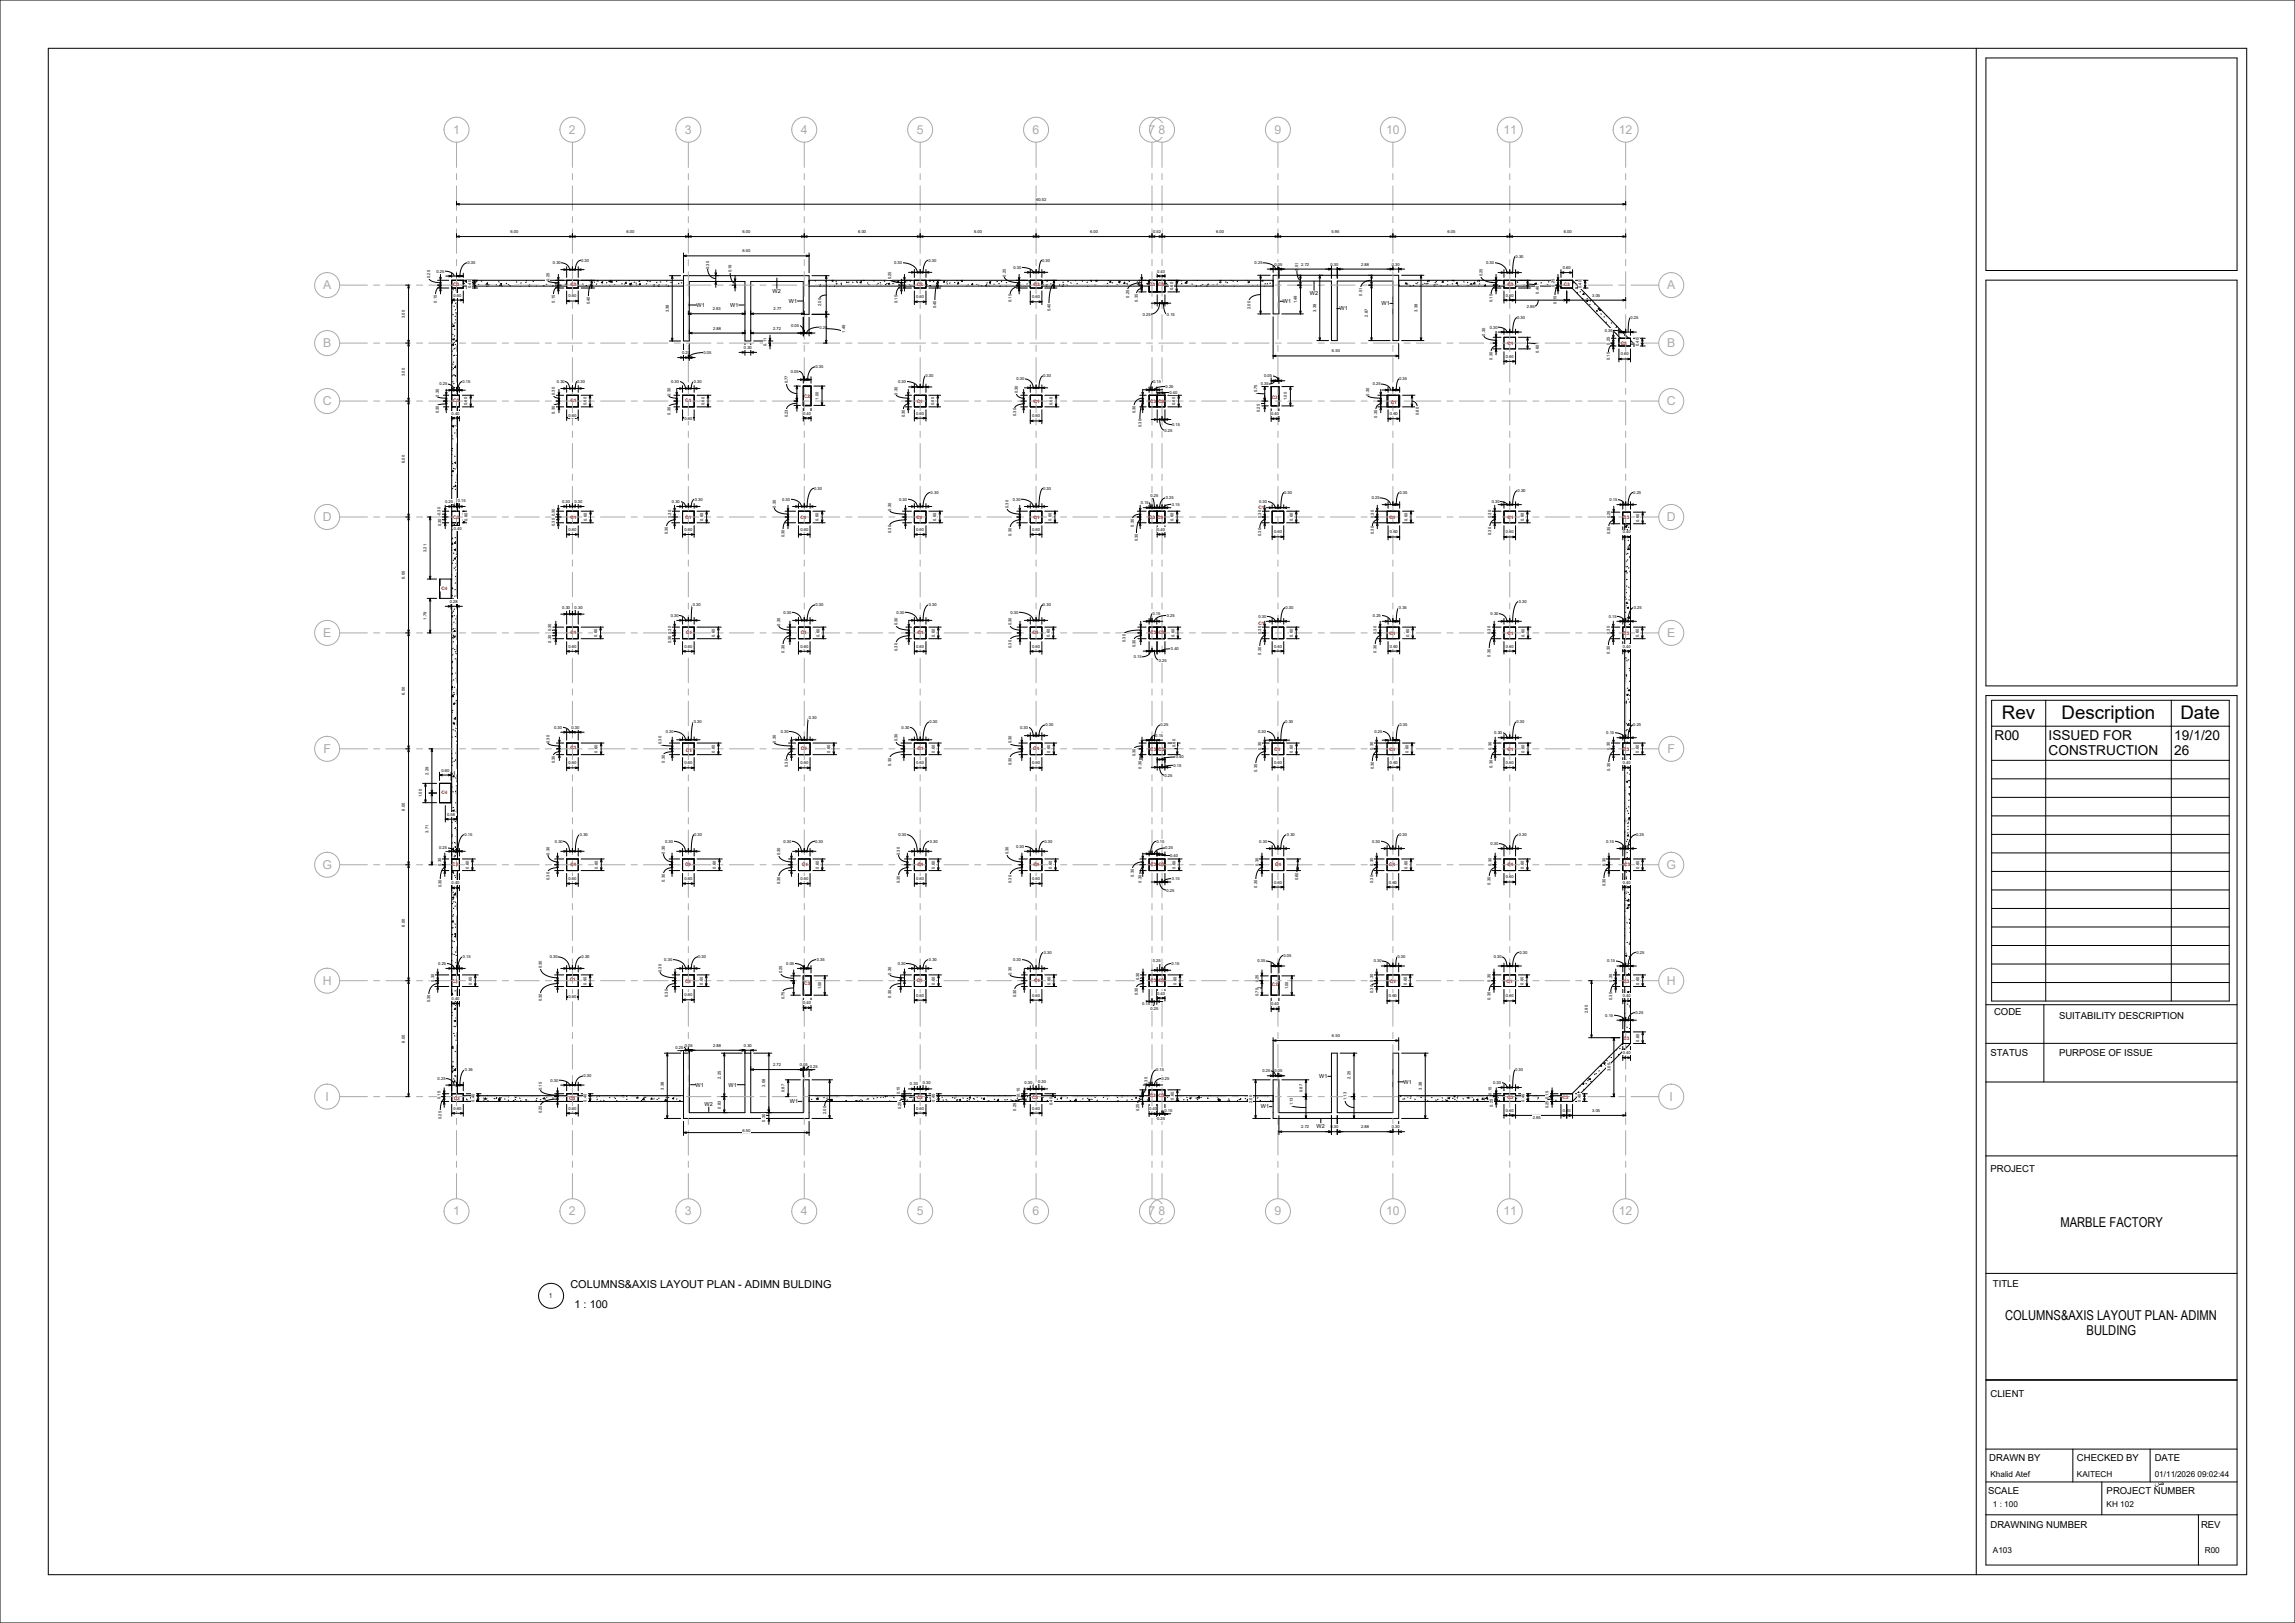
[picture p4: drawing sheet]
<svg xmlns="http://www.w3.org/2000/svg" width="1188mm" height="840mm" viewBox="0 0 1188 840" stroke-linecap="round" stroke-linejoin="round" font-family="sans-serif">
<defs><g id="words">
<g font-size="9.7">
<text x="1036" y="372">Rev</text>
<text x="1067" y="372">Description</text>
<text x="1129" y="372">Date</text>
</g>
<g font-size="7.1">
<text x="1032" y="383">R00</text>
<text x="1060" y="383">ISSUED FOR</text>
<text x="1125" y="383">19/1/20</text>
<text x="1060" y="391">CONSTRUCTION</text>
<text x="1125" y="391">26</text>
<text x="1067" y="635">MARBLE FACTORY</text>
<text x="1038" y="683">COLUMNS&amp;AXIS LAYOUT PLAN- ADIMN</text>
<text x="1080" y="691">BULDING</text>
</g>
<g font-size="6.3" fill="#aaa">
<text x="235" y="69">1</text>
<text x="295" y="69">2</text>
<text x="355" y="69">3</text>
<text x="415" y="69">4</text>
<text x="475" y="69">5</text>
<text x="535" y="69">6</text>
<text x="595" y="69">7</text>
<text x="600" y="69">8</text>
<text x="660" y="69">9</text>
<text x="717" y="69">10</text>
<text x="778" y="69">11</text>
<text x="838" y="69">12</text>
<text x="167" y="150">A</text>
<text x="863" y="150">A</text>
<text x="167" y="180">B</text>
<text x="863" y="180">B</text>
<text x="167" y="210">C</text>
<text x="863" y="210">C</text>
<text x="167" y="270">D</text>
<text x="863" y="270">D</text>
<text x="167" y="330">E</text>
<text x="863" y="330">E</text>
<text x="167" y="390">F</text>
<text x="863" y="390">F</text>
<text x="167" y="450">G</text>
<text x="863" y="450">G</text>
<text x="167" y="510">H</text>
<text x="863" y="510">H</text>
<text x="168" y="570">I</text>
<text x="864" y="570">I</text>
<text x="235" y="629">1</text>
<text x="295" y="629">2</text>
<text x="355" y="629">3</text>
<text x="415" y="629">4</text>
<text x="475" y="629">5</text>
<text x="535" y="629">6</text>
<text x="595" y="629">7</text>
<text x="600" y="629">8</text>
<text x="660" y="629">9</text>
<text x="717" y="629">10</text>
<text x="778" y="629">11</text>
<text x="838" y="629">12</text>
</g>
<g font-size="5.6">
<text x="295" y="667">COLUMNS&amp;AXIS LAYOUT PLAN - ADIMN BULDING</text>
<text x="297" y="677">1 : 100</text>
</g>
<g font-size="4.9">
<text x="1032" y="525">CODE</text>
<text x="1066" y="527">SUITABILITY DESCRIPTION</text>
<text x="1030" y="547">STATUS</text>
<text x="1066" y="547">PURPOSE OF ISSUE</text>
<text x="1030" y="606">PROJECT</text>
<text x="1032" y="666">TITLE</text>
<text x="1030" y="723">CLIENT</text>
<text x="1030" y="756">DRAWN BY</text>
<text x="1075" y="756">CHECKED BY</text>
<text x="1115" y="756">DATE</text>
<text x="1029" y="773">SCALE</text>
<text x="1090" y="773">PROJECT NUMBER</text>
<text x="1030" y="791">DRAWNING NUMBER</text>
<text x="1139" y="791">REV</text>
</g>
<g font-size="4.2">
<text x="1030" y="764">Khalid Atef</text>
<text x="1075" y="764">KAITECH</text>
<text x="1115" y="764">01/11/2026 09:02:44</text>
<text x="1115" y="769">ص</text>
<text x="1032" y="780">1 : 100</text>
<text x="1090" y="780">KH 102</text>
<text x="1032" y="804">A103</text>
<text x="1141" y="804">R00</text>
</g>
<text font-size="3.5" x="284" y="672">1</text>
<g font-size="2.8">
<text x="400" y="152">W2</text>
<text x="678" y="153">W2</text>
<text x="360" y="159">W1</text>
<text x="378" y="159">W1</text>
<text x="408" y="157">W1</text>
<text x="664" y="157">W1</text>
<text x="693" y="161">W1</text>
<text x="715" y="158">W1</text>
<text x="360" y="562">W1</text>
<text x="377" y="562">W1</text>
<text x="683" y="558">W1</text>
<text x="727" y="561">W1</text>
<text x="365" y="572">W2</text>
<text x="409" y="571">W1</text>
<text x="653" y="574">W1</text>
<text x="681" y="584">W2</text>
</g>
<g font-size="2.5" fill="#f00">
<text x="235" y="148">C</text>
<text x="236" y="148">3</text>
<text x="295" y="148">C3</text>
<text x="475" y="148">C</text>
<text x="476" y="148">3</text>
<text x="535" y="148">C</text>
<text x="537" y="148">3</text>
<text x="595" y="148">C</text>
<text x="597" y="148">3</text>
<text x="599" y="148">C3</text>
<text x="780" y="148">C</text>
<text x="782" y="148">3</text>
<text x="809" y="148">C3</text>
<text x="780" y="179">C1</text>
<text x="839" y="179">C3</text>
<text x="235" y="208">C</text>
<text x="236" y="208">3</text>
<text x="295" y="208">C1</text>
<text x="355" y="208">C</text>
<text x="357" y="208">1</text>
<text x="416" y="206">C2</text>
<text x="475" y="208">C</text>
<text x="476" y="208">1</text>
<text x="535" y="208">C</text>
<text x="537" y="208">1</text>
<text x="595" y="208">C3</text>
<text x="599" y="208">C3</text>
<text x="658" y="206">C2</text>
<text x="720" y="209">C</text>
<text x="722" y="209">1</text>
<text x="651" y="263">C1</text>
<text x="235" y="269">C</text>
<text x="236" y="269">3</text>
<text x="295" y="269">C1</text>
<text x="355" y="269">C</text>
<text x="357" y="269">1</text>
<text x="414" y="269">C1</text>
<text x="474" y="269">C1</text>
<text x="535" y="269">C</text>
<text x="537" y="269">1</text>
<text x="595" y="269">C</text>
<text x="597" y="269">3</text>
<text x="599" y="269">C3</text>
<text x="719" y="269">C</text>
<text x="721" y="269">1</text>
<text x="780" y="269">C</text>
<text x="782" y="269">1</text>
<text x="840" y="269">C</text>
<text x="842" y="269">3</text>
<text x="229" y="305">C4</text>
<text x="651" y="323">C1</text>
<text x="295" y="328">C1</text>
<text x="355" y="328">C</text>
<text x="357" y="328">1</text>
<text x="414" y="328">C1</text>
<text x="475" y="328">C</text>
<text x="477" y="328">1</text>
<text x="534" y="328">C1</text>
<text x="595" y="328">C3</text>
<text x="600" y="328">C3</text>
<text x="719" y="329">C</text>
<text x="721" y="329">1</text>
<text x="780" y="329">C</text>
<text x="782" y="329">1</text>
<text x="840" y="329">C</text>
<text x="842" y="329">3</text>
<text x="295" y="388">C1</text>
<text x="355" y="389">C</text>
<text x="357" y="389">1</text>
<text x="415" y="388">C</text>
<text x="416" y="388">1</text>
<text x="475" y="388">C</text>
<text x="477" y="388">1</text>
<text x="535" y="388">C</text>
<text x="537" y="388">1</text>
<text x="595" y="389">C3</text>
<text x="600" y="389">C3</text>
<text x="660" y="389">C1</text>
<text x="719" y="389">C</text>
<text x="721" y="389">1</text>
<text x="780" y="389">C</text>
<text x="782" y="389">1</text>
<text x="840" y="389">C</text>
<text x="842" y="389">3</text>
<text x="229" y="411">C4</text>
<text x="234" y="448">C3</text>
<text x="295" y="448">C1</text>
<text x="355" y="448">C</text>
<text x="356" y="448">1</text>
<text x="415" y="448">C</text>
<text x="417" y="448">1</text>
<text x="475" y="448">C</text>
<text x="477" y="448">1</text>
<text x="535" y="448">C</text>
<text x="537" y="448">1</text>
<text x="596" y="448">C3</text>
<text x="600" y="448">C3</text>
<text x="660" y="448">C</text>
<text x="662" y="448">1</text>
<text x="719" y="448">C1</text>
<text x="780" y="448">C</text>
<text x="782" y="448">1</text>
<text x="841" y="448">C3</text>
<text x="234" y="509">C3</text>
<text x="295" y="508">C</text>
<text x="297" y="508">1</text>
<text x="355" y="509">C</text>
<text x="356" y="509">1</text>
<text x="416" y="510">C2</text>
<text x="475" y="508">C</text>
<text x="476" y="508">1</text>
<text x="535" y="508">C</text>
<text x="537" y="508">1</text>
<text x="595" y="508">C3</text>
<text x="600" y="508">C3</text>
<text x="720" y="509">C</text>
<text x="721" y="509">1</text>
<text x="780" y="509">C</text>
<text x="782" y="509">1</text>
<text x="840" y="509">C</text>
<text x="842" y="509">3</text>
<text x="658" y="510">C2</text>
<text x="840" y="538">C3</text>
<text x="235" y="569">C</text>
<text x="237" y="569">3</text>
<text x="295" y="569">C</text>
<text x="296" y="569">3</text>
<text x="475" y="569">C</text>
<text x="476" y="569">3</text>
<text x="534" y="569">C3</text>
<text x="595" y="568">C</text>
<text x="597" y="568">3</text>
<text x="600" y="568">C3</text>
<text x="780" y="569">C</text>
<text x="782" y="569">3</text>
<text x="809" y="569">C3</text>
</g>
<g font-size="2.1">
<text x="536" y="104">60.52</text>
<text x="264" y="121">6.00</text>
<text x="324" y="121">6.00</text>
<text x="384" y="121">6.00</text>
<text x="444" y="121">6.00</text>
<text x="504" y="121">6.00</text>
<text x="564" y="121">6.00</text>
<text x="597" y="121">0.52</text>
<text x="629" y="121">6.00</text>
<text x="689" y="121">5.95</text>
<text x="749" y="121">6.05</text>
<text x="809" y="121">6.00</text>
<text x="384" y="131">6.50</text>
<text x="242" y="137">0.35</text>
<text x="286" y="137">0.30</text>
<text x="301" y="135">0.30</text>
<text x="463" y="137">0.30</text>
<text x="481" y="135">0.30</text>
<text x="539" y="135">0.30</text>
<text x="649" y="137">0.25</text>
<text x="660" y="137">0.05</text>
<text x="674" y="137">2.72</text>
<text x="689" y="137">0.30</text>
<text x="705" y="137">2.88</text>
<text x="720" y="137">0.30</text>
<text x="769" y="137">0.30</text>
<text x="785" y="133">0.30</text>
<text x="223" y="144" transform="rotate(-90 223 144)">0.25</text>
<text x="226" y="141">0.25</text>
<text x="367" y="139" transform="rotate(-90 367 139)">0.30</text>
<text x="379" y="141" transform="rotate(-90 379 141)">0.19</text>
<text x="521" y="143" transform="rotate(-90 521 143)">0.25</text>
<text x="525" y="139">0.30</text>
<text x="599" y="141">0.40</text>
<text x="672" y="140" transform="rotate(-90 672 140)">0.51</text>
<text x="767" y="143" transform="rotate(-90 767 143)">0.25</text>
<text x="809" y="139">0.60</text>
<text x="244" y="149" transform="rotate(-90 244 149)">0.40</text>
<text x="284" y="145" transform="rotate(-90 284 145)">0.25</text>
<text x="461" y="145" transform="rotate(-90 461 145)">0.25</text>
<text x="805" y="148" transform="rotate(-90 805 148)">0.25</text>
<text x="819" y="149" transform="rotate(-90 819 149)">0.40</text>
<text x="235" y="153">0.60</text>
<text x="294" y="154">0.60</text>
<text x="474" y="154">0.60</text>
<text x="534" y="154">0.60</text>
<text x="584" y="154" transform="rotate(-90 584 154)">0.25</text>
<text x="607" y="150" transform="rotate(-90 607 150)">0.60</text>
<text x="705" y="153" transform="rotate(-90 705 153)">0.51</text>
<text x="779" y="154">0.60</text>
<text x="797" y="152" transform="rotate(-90 797 152)">0.40</text>
<text x="824" y="154">3.05</text>
<text x="226" y="157" transform="rotate(-90 226 157)">0.15</text>
<text x="287" y="157" transform="rotate(-90 287 157)">0.15</text>
<text x="305" y="158" transform="rotate(-90 305 158)">0.40</text>
<text x="346" y="162" transform="rotate(-90 346 162)">3.38</text>
<text x="369" y="161">2.93</text>
<text x="400" y="161">2.77</text>
<text x="425" y="158" transform="rotate(-90 425 158)">2.00</text>
<text x="465" y="157" transform="rotate(-90 465 157)">0.15</text>
<text x="485" y="160" transform="rotate(-90 485 160)">0.40</text>
<text x="524" y="156" transform="rotate(-90 524 156)">0.15</text>
<text x="544" y="161" transform="rotate(-90 544 161)">0.40</text>
<text x="589" y="156" transform="rotate(-90 589 156)">0.35</text>
<text x="647" y="160" transform="rotate(-90 647 160)">2.00</text>
<text x="671" y="157" transform="rotate(-90 671 157)">1.49</text>
<text x="681" y="161" transform="rotate(-90 681 161)">3.38</text>
<text x="734" y="161" transform="rotate(-90 734 161)">3.38</text>
<text x="773" y="156" transform="rotate(-90 773 156)">0.15</text>
<text x="790" y="159">2.95</text>
<text x="806" y="157" transform="rotate(-90 806 157)">0.15</text>
<text x="210" y="165" transform="rotate(-90 210 165)">3.00</text>
<text x="592" y="163">0.25</text>
<text x="604" y="163">0.15</text>
<text x="708" y="164" transform="rotate(-90 708 164)">2.87</text>
<text x="785" y="165">0.30</text>
<text x="844" y="165">0.25</text>
<text x="369" y="171">2.88</text>
<text x="400" y="171">2.72</text>
<text x="410" y="169">0.05</text>
<text x="424" y="170">0.25</text>
<text x="437" y="172" transform="rotate(-90 437 172)">1.49</text>
<text x="769" y="174" transform="rotate(-90 769 174)">0.30</text>
<text x="771" y="170">0.30</text>
<text x="831" y="172">0.35</text>
<text x="397" y="179" transform="rotate(-90 397 179)">0.11</text>
<text x="833" y="178" transform="rotate(-90 833 178)">0.25</text>
<text x="848" y="179" transform="rotate(-90 848 179)">0.40</text>
<text x="353" y="183">0.25</text>
<text x="364" y="183">0.05</text>
<text x="385" y="181">0.30</text>
<text x="689" y="182">6.50</text>
<text x="779" y="185">0.60</text>
<text x="797" y="183" transform="rotate(-90 797 183)">0.60</text>
<text x="839" y="184">0.60</text>
<text x="422" y="191">0.35</text>
<text x="773" y="186" transform="rotate(-90 773 186)">0.30</text>
<text x="833" y="186" transform="rotate(-90 833 186)">0.15</text>
<text x="210" y="195" transform="rotate(-90 210 195)">3.00</text>
<text x="409" y="193">0.05</text>
<text x="479" y="195">0.30</text>
<text x="526" y="197">0.30</text>
<text x="540" y="195">0.30</text>
<text x="654" y="195">0.05</text>
<text x="724" y="197">0.35</text>
<text x="227" y="200">0.25</text>
<text x="239" y="198">0.15</text>
<text x="288" y="198">0.30</text>
<text x="299" y="198">0.30</text>
<text x="347" y="198">0.30</text>
<text x="359" y="198">0.30</text>
<text x="408" y="198" transform="rotate(-90 408 198)">0.77</text>
<text x="465" y="198">0.30</text>
<text x="527" y="204" transform="rotate(-90 527 204)">0.30</text>
<text x="597" y="198">0.15</text>
<text x="603" y="201">0.25</text>
<text x="605" y="204">0.40</text>
<text x="651" y="203" transform="rotate(-90 651 203)">0.75</text>
<text x="653" y="200">0.35</text>
<text x="711" y="200">0.25</text>
<text x="227" y="205" transform="rotate(-90 227 205)">0.30</text>
<text x="242" y="210" transform="rotate(-90 242 210)">0.60</text>
<text x="287" y="204" transform="rotate(-90 287 204)">0.30</text>
<text x="304" y="210" transform="rotate(-90 304 210)">0.60</text>
<text x="347" y="205" transform="rotate(-90 347 205)">0.30</text>
<text x="365" y="210" transform="rotate(-90 365 210)">0.60</text>
<text x="424" y="207" transform="rotate(-90 424 207)">1.00</text>
<text x="465" y="204" transform="rotate(-90 465 204)">0.30</text>
<text x="484" y="210" transform="rotate(-90 484 210)">0.60</text>
<text x="545" y="210" transform="rotate(-90 545 210)">0.60</text>
<text x="608" y="210" transform="rotate(-90 608 210)">0.60</text>
<text x="666" y="207" transform="rotate(-90 666 207)">1.00</text>
<text x="709" y="205" transform="rotate(-90 709 205)">0.30</text>
<text x="227" y="214" transform="rotate(-90 227 214)">0.30</text>
<text x="234" y="215">0.40</text>
<text x="287" y="214" transform="rotate(-90 287 214)">0.30</text>
<text x="294" y="216">0.60</text>
<text x="347" y="215" transform="rotate(-90 347 215)">0.30</text>
<text x="416" y="215">0.40</text>
<text x="468" y="216" transform="rotate(-90 468 216)">0.30</text>
<text x="474" y="215">0.60</text>
<text x="526" y="215" transform="rotate(-90 526 215)">0.30</text>
<text x="588" y="214" transform="rotate(-90 588 214)">0.30</text>
<text x="652" y="213" transform="rotate(-90 652 213)">0.25</text>
<text x="658" y="215">0.40</text>
<text x="719" y="215">0.60</text>
<text x="734" y="215" transform="rotate(-90 734 215)">0.60</text>
<text x="354" y="217">0.60</text>
<text x="408" y="216" transform="rotate(-90 408 216)">0.23</text>
<text x="534" y="216">0.60</text>
<text x="591" y="221" transform="rotate(-90 591 221)">0.30</text>
<text x="607" y="221">0.15</text>
<text x="713" y="216" transform="rotate(-90 713 216)">0.30</text>
<text x="603" y="223">0.25</text>
<text x="210" y="240" transform="rotate(-90 210 240)">6.00</text>
<text x="421" y="253">0.30</text>
<text x="482" y="256">0.30</text>
<text x="540" y="253">0.30</text>
<text x="596" y="257">0.25</text>
<text x="665" y="256">0.30</text>
<text x="724" y="256">0.35</text>
<text x="786" y="255">0.30</text>
<text x="845" y="256">0.25</text>
<text x="230" y="260">0.25</text>
<text x="237" y="260">0.15</text>
<text x="291" y="260">0.30</text>
<text x="297" y="260">0.30</text>
<text x="348" y="260">0.30</text>
<text x="360" y="259">0.30</text>
<text x="402" y="263" transform="rotate(-90 402 263)">0.30</text>
<text x="405" y="259">0.30</text>
<text x="465" y="259">0.30</text>
<text x="522" y="263" transform="rotate(-90 522 263)">0.30</text>
<text x="524" y="259">0.30</text>
<text x="591" y="261">0.15</text>
<text x="603" y="258">0.25</text>
<text x="606" y="262">0.15</text>
<text x="652" y="260">0.30</text>
<text x="710" y="258">0.25</text>
<text x="772" y="260">0.30</text>
<text x="833" y="259">0.15</text>
<text x="228" y="267" transform="rotate(-90 228 267)">0.30</text>
<text x="242" y="270" transform="rotate(-90 242 270)">0.60</text>
<text x="287" y="267" transform="rotate(-90 287 267)">0.30</text>
<text x="304" y="270" transform="rotate(-90 304 270)">0.60</text>
<text x="347" y="268" transform="rotate(-90 347 268)">0.30</text>
<text x="364" y="270" transform="rotate(-90 364 270)">0.60</text>
<text x="424" y="270" transform="rotate(-90 424 270)">0.60</text>
<text x="461" y="264" transform="rotate(-90 461 264)">0.30</text>
<text x="485" y="270" transform="rotate(-90 485 270)">0.60</text>
<text x="544" y="270" transform="rotate(-90 544 270)">0.60</text>
<text x="607" y="270" transform="rotate(-90 607 270)">0.60</text>
<text x="653" y="268" transform="rotate(-90 653 268)">0.30</text>
<text x="669" y="270" transform="rotate(-90 669 270)">0.60</text>
<text x="711" y="268" transform="rotate(-90 711 268)">0.30</text>
<text x="729" y="270" transform="rotate(-90 729 270)">0.60</text>
<text x="772" y="268" transform="rotate(-90 772 268)">0.30</text>
<text x="789" y="270" transform="rotate(-90 789 270)">0.60</text>
<text x="833" y="268" transform="rotate(-90 833 268)">0.25</text>
<text x="228" y="272" transform="rotate(-90 228 272)">0.30</text>
<text x="235" y="274">0.40</text>
<text x="287" y="272" transform="rotate(-90 287 272)">0.30</text>
<text x="294" y="275">0.60</text>
<text x="354" y="275">0.60</text>
<text x="414" y="275">0.60</text>
<text x="461" y="276" transform="rotate(-90 461 276)">0.30</text>
<text x="474" y="275">0.60</text>
<text x="534" y="275">0.60</text>
<text x="587" y="273" transform="rotate(-90 587 273)">0.30</text>
<text x="599" y="275">0.40</text>
<text x="659" y="276">0.60</text>
<text x="848" y="270" transform="rotate(-90 848 270)">0.60</text>
<text x="346" y="277" transform="rotate(-90 346 277)">0.30</text>
<text x="406" y="278" transform="rotate(-90 406 278)">0.30</text>
<text x="524" y="277" transform="rotate(-90 524 277)">0.30</text>
<text x="589" y="280" transform="rotate(-90 589 280)">0.30</text>
<text x="653" y="277" transform="rotate(-90 653 277)">0.30</text>
<text x="711" y="276" transform="rotate(-90 711 276)">0.30</text>
<text x="719" y="276">0.60</text>
<text x="772" y="277" transform="rotate(-90 772 277)">0.30</text>
<text x="779" y="276">0.60</text>
<text x="833" y="277" transform="rotate(-90 833 277)">0.35</text>
<text x="840" y="276">0.40</text>
<text x="221" y="286" transform="rotate(-90 221 286)">3.21</text>
<text x="210" y="300" transform="rotate(-90 210 300)">6.00</text>
<text x="233" y="312">0.28</text>
<text x="786" y="312">0.30</text>
<text x="291" y="315">0.30</text>
<text x="297" y="315">0.30</text>
<text x="359" y="314">0.30</text>
<text x="405" y="318">0.30</text>
<text x="422" y="314">0.30</text>
<text x="464" y="318">0.30</text>
<text x="481" y="314">0.30</text>
<text x="523" y="318">0.30</text>
<text x="540" y="314">0.30</text>
<text x="665" y="315">0.30</text>
<text x="724" y="315">0.35</text>
<text x="846" y="315">0.25</text>
<text x="221" y="321" transform="rotate(-90 221 321)">1.79</text>
<text x="347" y="319">0.30</text>
<text x="404" y="324" transform="rotate(-90 404 324)">0.30</text>
<text x="465" y="324" transform="rotate(-90 465 324)">0.30</text>
<text x="524" y="324" transform="rotate(-90 524 324)">0.30</text>
<text x="596" y="318">0.15</text>
<text x="604" y="319">0.25</text>
<text x="651" y="320">0.30</text>
<text x="711" y="319">0.25</text>
<text x="772" y="318">0.30</text>
<text x="833" y="320">0.15</text>
<text x="285" y="327" transform="rotate(-90 285 327)">0.30</text>
<text x="309" y="330" transform="rotate(-90 309 330)">0.60</text>
<text x="347" y="328" transform="rotate(-90 347 328)">0.30</text>
<text x="370" y="330" transform="rotate(-90 370 330)">0.60</text>
<text x="424" y="330" transform="rotate(-90 424 330)">0.60</text>
<text x="484" y="330" transform="rotate(-90 484 330)">0.60</text>
<text x="543" y="330" transform="rotate(-90 543 330)">0.60</text>
<text x="608" y="330" transform="rotate(-90 608 330)">0.60</text>
<text x="653" y="328" transform="rotate(-90 653 328)">0.30</text>
<text x="669" y="330" transform="rotate(-90 669 330)">0.60</text>
<text x="713" y="328" transform="rotate(-90 713 328)">0.30</text>
<text x="729" y="330" transform="rotate(-90 729 330)">0.60</text>
<text x="772" y="328" transform="rotate(-90 772 328)">0.30</text>
<text x="789" y="330" transform="rotate(-90 789 330)">0.60</text>
<text x="833" y="328" transform="rotate(-90 833 328)">0.30</text>
<text x="848" y="330" transform="rotate(-90 848 330)">0.60</text>
<text x="285" y="333" transform="rotate(-90 285 333)">0.30</text>
<text x="294" y="335">0.60</text>
<text x="347" y="333" transform="rotate(-90 347 333)">0.30</text>
<text x="354" y="335">0.60</text>
<text x="414" y="335">0.60</text>
<text x="474" y="335">0.60</text>
<text x="524" y="335" transform="rotate(-90 524 335)">0.30</text>
<text x="534" y="335">0.60</text>
<text x="583" y="332" transform="rotate(-90 583 332)">0.30</text>
<text x="588" y="335" transform="rotate(-90 588 335)">0.30</text>
<text x="659" y="335">0.60</text>
<text x="719" y="335">0.60</text>
<text x="779" y="335">0.60</text>
<text x="840" y="335">0.40</text>
<text x="406" y="338" transform="rotate(-90 406 338)">0.30</text>
<text x="465" y="337" transform="rotate(-90 465 337)">0.30</text>
<text x="587" y="341">0.15</text>
<text x="606" y="337">0.40</text>
<text x="653" y="339" transform="rotate(-90 653 339)">0.30</text>
<text x="713" y="338" transform="rotate(-90 713 338)">0.30</text>
<text x="772" y="340" transform="rotate(-90 772 340)">0.30</text>
<text x="833" y="338" transform="rotate(-90 833 338)">0.30</text>
<text x="600" y="342">0.25</text>
<text x="210" y="360" transform="rotate(-90 210 360)">6.00</text>
<text x="287" y="377">0.30</text>
<text x="296" y="377">0.30</text>
<text x="359" y="374">0.30</text>
<text x="419" y="372">0.30</text>
<text x="467" y="377">0.30</text>
<text x="481" y="374">0.30</text>
<text x="528" y="377">0.30</text>
<text x="541" y="376">0.30</text>
<text x="601" y="376">0.25</text>
<text x="665" y="374">0.30</text>
<text x="724" y="376">0.35</text>
<text x="785" y="374">0.30</text>
<text x="845" y="376">0.25</text>
<text x="345" y="379">0.30</text>
<text x="404" y="379">0.30</text>
<text x="465" y="384" transform="rotate(-90 465 384)">0.30</text>
<text x="598" y="381">0.15</text>
<text x="651" y="379">0.30</text>
<text x="711" y="379">0.25</text>
<text x="773" y="380">0.30</text>
<text x="831" y="380">0.15</text>
<text x="284" y="385" transform="rotate(-90 284 385)">0.30</text>
<text x="309" y="390" transform="rotate(-90 309 390)">0.60</text>
<text x="342" y="385" transform="rotate(-90 342 385)">0.30</text>
<text x="370" y="390" transform="rotate(-90 370 390)">0.60</text>
<text x="402" y="384" transform="rotate(-90 402 384)">0.30</text>
<text x="430" y="390" transform="rotate(-90 430 390)">0.60</text>
<text x="484" y="390" transform="rotate(-90 484 390)">0.60</text>
<text x="524" y="385" transform="rotate(-90 524 385)">0.30</text>
<text x="544" y="390" transform="rotate(-90 544 390)">0.60</text>
<text x="609" y="387" transform="rotate(-90 609 387)">0.60</text>
<text x="653" y="388" transform="rotate(-90 653 388)">0.30</text>
<text x="669" y="390" transform="rotate(-90 669 390)">0.60</text>
<text x="711" y="388" transform="rotate(-90 711 388)">0.30</text>
<text x="729" y="390" transform="rotate(-90 729 390)">0.60</text>
<text x="772" y="388" transform="rotate(-90 772 388)">0.30</text>
<text x="789" y="390" transform="rotate(-90 789 390)">0.60</text>
<text x="833" y="388" transform="rotate(-90 833 388)">0.30</text>
<text x="848" y="390" transform="rotate(-90 848 390)">0.60</text>
<text x="287" y="395" transform="rotate(-90 287 395)">0.30</text>
<text x="294" y="396">0.60</text>
<text x="344" y="395" transform="rotate(-90 344 395)">0.30</text>
<text x="354" y="396">0.60</text>
<text x="414" y="396">0.60</text>
<text x="474" y="396">0.60</text>
<text x="534" y="396">0.60</text>
<text x="588" y="391" transform="rotate(-90 588 391)">0.30</text>
<text x="609" y="393">0.40</text>
<text x="659" y="395">0.60</text>
<text x="719" y="395">0.60</text>
<text x="779" y="395">0.60</text>
<text x="840" y="395">0.40</text>
<text x="222" y="401" transform="rotate(-90 222 401)">2.29</text>
<text x="228" y="399">0.60</text>
<text x="408" y="397" transform="rotate(-90 408 397)">0.30</text>
<text x="461" y="396" transform="rotate(-90 461 396)">0.30</text>
<text x="524" y="396" transform="rotate(-90 524 396)">0.30</text>
<text x="591" y="398" transform="rotate(-90 591 398)">0.30</text>
<text x="603" y="402">0.25</text>
<text x="607" y="397">0.15</text>
<text x="651" y="399" transform="rotate(-90 651 399)">0.30</text>
<text x="711" y="398" transform="rotate(-90 711 398)">0.30</text>
<text x="773" y="397" transform="rotate(-90 773 397)">0.30</text>
<text x="833" y="399" transform="rotate(-90 833 399)">0.30</text>
<text x="218" y="412" transform="rotate(-90 218 412)">1.00</text>
<text x="210" y="420" transform="rotate(-90 210 420)">6.00</text>
<text x="231" y="422">0.58</text>
<text x="222" y="431" transform="rotate(-90 222 431)">3.71</text>
<text x="240" y="433">0.15</text>
<text x="287" y="436">0.30</text>
<text x="300" y="433">0.30</text>
<text x="344" y="436">0.30</text>
<text x="359" y="433">0.30</text>
<text x="406" y="436">0.30</text>
<text x="422" y="436">0.30</text>
<text x="465" y="433">0.30</text>
<text x="481" y="436">0.30</text>
<text x="541" y="436">0.30</text>
<text x="599" y="436">0.15</text>
<text x="652" y="436">0.30</text>
<text x="666" y="433">0.30</text>
<text x="710" y="436">0.30</text>
<text x="724" y="433">0.30</text>
<text x="772" y="437">0.30</text>
<text x="786" y="433">0.30</text>
<text x="831" y="436">0.15</text>
<text x="847" y="433">0.25</text>
<text x="227" y="440">0.25</text>
<text x="284" y="442" transform="rotate(-90 284 442)">0.30</text>
<text x="344" y="442" transform="rotate(-90 344 442)">0.30</text>
<text x="404" y="443" transform="rotate(-90 404 443)">0.30</text>
<text x="466" y="442" transform="rotate(-90 466 442)">0.30</text>
<text x="522" y="442" transform="rotate(-90 522 442)">0.30</text>
<text x="526" y="439">0.30</text>
<text x="603" y="440">0.25</text>
<text x="606" y="444">0.40</text>
<text x="228" y="448" transform="rotate(-90 228 448)">0.30</text>
<text x="243" y="450" transform="rotate(-90 243 450)">0.60</text>
<text x="309" y="450" transform="rotate(-90 309 450)">0.60</text>
<text x="371" y="450" transform="rotate(-90 371 450)">0.60</text>
<text x="424" y="450" transform="rotate(-90 424 450)">0.60</text>
<text x="484" y="450" transform="rotate(-90 484 450)">0.60</text>
<text x="545" y="450" transform="rotate(-90 545 450)">0.60</text>
<text x="609" y="450" transform="rotate(-90 609 450)">0.60</text>
<text x="651" y="448" transform="rotate(-90 651 448)">0.30</text>
<text x="711" y="448" transform="rotate(-90 711 448)">0.30</text>
<text x="729" y="450" transform="rotate(-90 729 450)">0.60</text>
<text x="772" y="448" transform="rotate(-90 772 448)">0.30</text>
<text x="789" y="450" transform="rotate(-90 789 450)">0.60</text>
<text x="831" y="448" transform="rotate(-90 831 448)">0.30</text>
<text x="848" y="450" transform="rotate(-90 848 450)">0.60</text>
<text x="284" y="455" transform="rotate(-90 284 455)">0.30</text>
<text x="294" y="455">0.60</text>
<text x="354" y="455">0.60</text>
<text x="414" y="455">0.60</text>
<text x="474" y="455">0.60</text>
<text x="534" y="455">0.60</text>
<text x="587" y="454" transform="rotate(-90 587 454)">0.30</text>
<text x="607" y="455">0.15</text>
<text x="672" y="456" transform="rotate(-90 672 456)">0.60</text>
<text x="779" y="455">0.60</text>
<text x="229" y="459" transform="rotate(-90 229 459)">0.30</text>
<text x="234" y="458">0.40</text>
<text x="344" y="456" transform="rotate(-90 344 456)">0.30</text>
<text x="404" y="458" transform="rotate(-90 404 458)">0.30</text>
<text x="466" y="457" transform="rotate(-90 466 457)">0.30</text>
<text x="524" y="457" transform="rotate(-90 524 457)">0.30</text>
<text x="591" y="457" transform="rotate(-90 591 457)">0.30</text>
<text x="604" y="461">0.25</text>
<text x="651" y="459" transform="rotate(-90 651 459)">0.30</text>
<text x="659" y="457">0.60</text>
<text x="711" y="457" transform="rotate(-90 711 457)">0.30</text>
<text x="719" y="457">0.60</text>
<text x="772" y="458" transform="rotate(-90 772 458)">0.30</text>
<text x="831" y="459" transform="rotate(-90 831 459)">0.30</text>
<text x="840" y="457">0.40</text>
<text x="210" y="480" transform="rotate(-90 210 480)">6.00</text>
<text x="240" y="496">0.15</text>
<text x="285" y="496">0.30</text>
<text x="301" y="496">0.30</text>
<text x="344" y="497">0.30</text>
<text x="361" y="496">0.30</text>
<text x="423" y="497">0.35</text>
<text x="481" y="497">0.30</text>
<text x="524" y="497">0.30</text>
<text x="540" y="494">0.30</text>
<text x="664" y="495">0.05</text>
<text x="723" y="496">0.30</text>
<text x="773" y="496">0.30</text>
<text x="786" y="494">0.30</text>
<text x="847" y="494">0.25</text>
<text x="227" y="499">0.25</text>
<text x="281" y="501" transform="rotate(-90 281 501)">0.30</text>
<text x="342" y="503" transform="rotate(-90 342 503)">0.30</text>
<text x="405" y="504" transform="rotate(-90 405 504)">0.25</text>
<text x="407" y="499">0.05</text>
<text x="465" y="499">0.30</text>
<text x="597" y="498">0.25</text>
<text x="606" y="499">0.15</text>
<text x="651" y="498">0.35</text>
<text x="711" y="498">0.30</text>
<text x="832" y="498">0.15</text>
<text x="225" y="508" transform="rotate(-90 225 508)">0.30</text>
<text x="244" y="510" transform="rotate(-90 244 510)">0.60</text>
<text x="304" y="510" transform="rotate(-90 304 510)">0.60</text>
<text x="364" y="510" transform="rotate(-90 364 510)">0.60</text>
<text x="461" y="504" transform="rotate(-90 461 504)">0.30</text>
<text x="484" y="510" transform="rotate(-90 484 510)">0.60</text>
<text x="524" y="505" transform="rotate(-90 524 505)">0.30</text>
<text x="544" y="510" transform="rotate(-90 544 510)">0.60</text>
<text x="590" y="507" transform="rotate(-90 590 507)">0.30</text>
<text x="609" y="510" transform="rotate(-90 609 510)">0.60</text>
<text x="651" y="508" transform="rotate(-90 651 508)">0.25</text>
<text x="711" y="508" transform="rotate(-90 711 508)">0.30</text>
<text x="728" y="510" transform="rotate(-90 728 510)">0.60</text>
<text x="771" y="508" transform="rotate(-90 771 508)">0.30</text>
<text x="789" y="510" transform="rotate(-90 789 510)">0.60</text>
<text x="835" y="508" transform="rotate(-90 835 508)">0.30</text>
<text x="848" y="510" transform="rotate(-90 848 510)">0.60</text>
<text x="354" y="516">0.60</text>
<text x="425" y="512" transform="rotate(-90 425 512)">1.00</text>
<text x="474" y="516">0.60</text>
<text x="534" y="516">0.60</text>
<text x="589" y="515" transform="rotate(-90 589 515)">0.30</text>
<text x="599" y="515">0.40</text>
<text x="651" y="516" transform="rotate(-90 651 516)">0.75</text>
<text x="667" y="512" transform="rotate(-90 667 512)">1.00</text>
<text x="711" y="514" transform="rotate(-90 711 514)">0.30</text>
<text x="223" y="519" transform="rotate(-90 223 519)">0.30</text>
<text x="234" y="518">0.40</text>
<text x="281" y="518" transform="rotate(-90 281 518)">0.30</text>
<text x="294" y="517">0.60</text>
<text x="346" y="516" transform="rotate(-90 346 516)">0.30</text>
<text x="406" y="517" transform="rotate(-90 406 517)">0.75</text>
<text x="416" y="520">0.40</text>
<text x="461" y="516" transform="rotate(-90 461 516)">0.30</text>
<text x="526" y="516" transform="rotate(-90 526 516)">0.30</text>
<text x="591" y="520">0.15</text>
<text x="658" y="520">0.40</text>
<text x="719" y="516">0.60</text>
<text x="771" y="517" transform="rotate(-90 771 517)">0.30</text>
<text x="779" y="516">0.60</text>
<text x="835" y="518" transform="rotate(-90 835 518)">0.30</text>
<text x="840" y="516">0.40</text>
<text x="596" y="523">0.25</text>
<text x="822" y="524" transform="rotate(-90 822 524)">2.95</text>
<text x="831" y="526">0.15</text>
<text x="847" y="525">0.25</text>
<text x="210" y="540" transform="rotate(-90 210 540)">6.00</text>
<text x="689" y="537">6.50</text>
<text x="848" y="539" transform="rotate(-90 848 539)">0.60</text>
<text x="350" y="543">0.25</text>
<text x="355" y="542">0.05</text>
<text x="369" y="542">2.88</text>
<text x="385" y="542">0.30</text>
<text x="840" y="546">0.40</text>
<text x="400" y="552">2.72</text>
<text x="414" y="552">0.05</text>
<text x="241" y="554">0.35</text>
<text x="302" y="558">0.30</text>
<text x="419" y="553">0.25</text>
<text x="598" y="554">0.15</text>
<text x="653" y="555">0.25</text>
<text x="660" y="555">0.05</text>
<text x="784" y="554">0.30</text>
<text x="834" y="554" transform="rotate(-90 834 554)">3.05</text>
<text x="227" y="559">0.25</text>
<text x="285" y="560">0.30</text>
<text x="344" y="564" transform="rotate(-90 344 564)">3.38</text>
<text x="373" y="558" transform="rotate(-90 373 558)">2.25</text>
<text x="396" y="562" transform="rotate(-90 396 562)">3.08</text>
<text x="471" y="562">0.30</text>
<text x="478" y="561">0.30</text>
<text x="530" y="561">0.30</text>
<text x="537" y="561">0.30</text>
<text x="594" y="562" transform="rotate(-90 594 562)">0.35</text>
<text x="601" y="559">0.25</text>
<text x="699" y="558" transform="rotate(-90 699 558)">2.25</text>
<text x="736" y="564" transform="rotate(-90 736 564)">3.38</text>
<text x="773" y="561">0.30</text>
<text x="228" y="569" transform="rotate(-90 228 569)">0.15</text>
<text x="281" y="564" transform="rotate(-90 281 564)">0.15</text>
<text x="406" y="565" transform="rotate(-90 406 565)">0.87</text>
<text x="466" y="566" transform="rotate(-90 466 566)">0.15</text>
<text x="528" y="567" transform="rotate(-90 528 567)">0.15</text>
<text x="608" y="569" transform="rotate(-90 608 569)">0.60</text>
<text x="674" y="565" transform="rotate(-90 674 565)">0.87</text>
<text x="697" y="569" transform="rotate(-90 697 569)">1.13</text>
<text x="772" y="567" transform="rotate(-90 772 567)">0.15</text>
<text x="802" y="569" transform="rotate(-90 802 569)">0.15</text>
<text x="235" y="574">0.60</text>
<text x="246" y="570" transform="rotate(-90 246 570)">0.40</text>
<text x="294" y="574">0.60</text>
<text x="304" y="570" transform="rotate(-90 304 570)">0.40</text>
<text x="373" y="574" transform="rotate(-90 373 574)">0.83</text>
<text x="466" y="574" transform="rotate(-90 466 574)">0.25</text>
<text x="474" y="574">0.60</text>
<text x="484" y="570" transform="rotate(-90 484 570)">0.40</text>
<text x="526" y="575" transform="rotate(-90 526 575)">0.25</text>
<text x="534" y="574">0.60</text>
<text x="545" y="572" transform="rotate(-90 545 572)">0.40</text>
<text x="590" y="575" transform="rotate(-90 590 575)">0.25</text>
<text x="595" y="575">0.40</text>
<text x="603" y="575">0.15</text>
<text x="648" y="571" transform="rotate(-90 648 571)">2.00</text>
<text x="669" y="572" transform="rotate(-90 669 572)">1.13</text>
<text x="773" y="573" transform="rotate(-90 773 573)">0.25</text>
<text x="779" y="575">0.60</text>
<text x="789" y="570" transform="rotate(-90 789 570)">0.40</text>
<text x="802" y="574" transform="rotate(-90 802 574)">0.25</text>
<text x="809" y="575">0.60</text>
<text x="818" y="570" transform="rotate(-90 818 570)">0.40</text>
<text x="824" y="575">3.05</text>
<text x="229" y="579" transform="rotate(-90 229 579)">0.25</text>
<text x="281" y="576" transform="rotate(-90 281 576)">0.25</text>
<text x="396" y="581" transform="rotate(-90 396 581)">0.30</text>
<text x="428" y="577" transform="rotate(-90 428 577)">2.00</text>
<text x="599" y="580">0.25</text>
<text x="793" y="579">2.95</text>
<text x="384" y="586">6.50</text>
<text x="674" y="584">2.72</text>
<text x="689" y="584">0.30</text>
<text x="705" y="584">2.88</text>
<text x="720" y="584">0.30</text>
</g>
</g></defs>
<g fill="none" stroke="#000" stroke-width=".52">
<path d="M234 157h.1M234 151h.1M234 156h.1M234 150h1M235 152h.1M235 158v1M235 155h.1M236 149h1l-1 1zM236 157h.1M236 153v1M236 150h.1M236 158h1"/>
<path d="M237 149v56M240 145v4h-6M240 148h53M240 147h.1M241 145v1h1v-1M242 146h-1M242 147h.1M244 146h1zM245 147h.1M246 148h1M247 145v1M247 146h.1"/>
<path d="M248 147h.1M249 145v1M252 148h.1M252 147h.1M252 146v1zM253 147v1h-1zM253 147v1M257 147v1M258 146h.1M258 148h1M259 147h1h-1zM260 148h-1"/>
<path d="M260 148h.1M262 147h.1M263 147h.1M264 148h.1M268 146h-1M269 148h.1M270 146h-1M272 146h.1M273 145h-1M274 148v-1v1zM276 146h.1M278 148h.1"/>
<path d="M281 148h1M283 147h.1M286 148h.1M287 147h1M288 146v1M293 147h-1M293 146h.1M293 145v4h6v-4M299 148h55M302 147h.1M304 148h-1M306 145h-1"/>
<path d="M308 146h.1M308 145h.1M309 147h.1M309 145h1M311 146h1zM314 145h.1M314 146h.1M316 148h-1M316 145l-1 1h1v-1M317 145v1h-1zM318 147h.1M319 146h.1"/>
<path d="M320 145h.1M322 147h.1M323 147l1 1M324 146v1zM326 145h.1M326 147h1h-1zM327 147v1l-1-1zM329 146h-1M329 146v1M330 147l-1 1M331 145v1M331 146h.1"/>
<path d="M331 147h.1M335 147h.1M335 145h.1M335 145v1M336 146h1M339 147v1h-1zM340 146h.1M340 148l1-1v1zM341 148h.1M342 146h.1M345 148h.1M345 145v1"/>
<path d="M346 148h.1M347 146h.1M351 147h.1M353 146h.1M354 146h.1M354 145h-120v425h120M354 143h65v20h-3v-17h-27v30h-3v-30h-29v30h-3zM419 145h240M419 148h54M422 145h.1M425 147v1h-1zM427 148h-1"/>
<path d="M427 145l1 1M428 148h.1M429 148h.1M431 145v1v-1M432 148h.1M433 146h.1M433 147h.1M435 147h1M436 147h-1M438 146h.1M439 146h-1M439 146h.1"/>
<path d="M441 146h1M444 146h.1M444 145l-1 1M445 146h1zM446 145h.1M447 145h.1M449 146v1M450 147h.1M452 145h1M454 147v1M454 147h1M456 146h.1"/>
<path d="M456 148h.1M458 145v1M459 147h-1M459 147h.1M460 147h.1M462 145h.1M462 147h.1M463 146h.1M464 146h.1M465 145v1h-1zM465 147h1M469 146h.1"/>
<path d="M470 145h-1M471 147h.1M471 148h1M471 145v1M473 145v4h6v-4M479 148h54M479 146l1 1M480 147h.1M481 148h1M481 145h1M483 146h.1M485 147h.1"/>
<path d="M485 146v1M487 148h.1M489 145v1h-1zM490 147h1M490 146h.1M492 146l-1 1M494 146h.1M496 145h-1M496 147h.1M496 146v1zM498 145v1v-1M498 146h.1"/>
<path d="M501 148h-1M501 147v1M503 147h1h-1zM506 147h.1M506 148h1M507 148h.1M508 148h.1M511 147v1h-1zM511 146v1M512 148h.1M512 146h1zM512 147h1"/>
<path d="M515 147h-1M516 146h.1M517 147h.1M517 148h.1M518 148h.1M518 146h1M521 148h.1M521 146h.1M521 145h.1M527 148h-1M527 147h.1M528 145h-1"/>
<path d="M530 145h.1M532 147h.1M533 146h.1M533 145v4h6v-4M539 146l1-1v1h-1M539 148h56M540 147h.1M541 148l1-1v1zM542 145v1M544 147h.1M548 147l1 1M550 148l1-1v1"/>
<path d="M550 146h.1M552 147v1M553 146h.1M554 146v1M557 145h.1M558 147h-1M560 145v1M563 146h.1M563 148h.1M565 145h-1l1 1v-1M567 148h.1M567 145h1"/>
<path d="M568 145v1M573 148h.1M573 147h.1M574 145h.1M575 145v1h-1zM576 146h.1M578 147h.1M579 145v1M579 146h1zM580 146h-1M582 146v1zM583 147l1 1"/>
<path d="M584 147h-1M584 146h1M589 146h.1M589 146l1 1M589 147h1h-1zM590 146h.1M594 147h.1M594 145h.1M595 145v6h8v-6M599 145v6M603 148h56M604 147h.1"/>
<path d="M604 148h.1M606 146v1M608 148l1-1v1zM609 146h.1M610 146l-1 1M610 145v1M612 147h.1M612 145h-1M614 146v1l-1-1zM615 146h-1M617 147h.1M619 148h.1"/>
<path d="M620 145h.1M622 148h.1M622 147h1M624 148l1-1v1M625 148h.1M625 147h1M626 147h-1M628 147v1M630 147h.1M631 146h.1M632 145v1v-1M632 146h.1"/>
<path d="M633 148h1M635 146h-1M635 146h.1M637 145h.1M639 145h-1M639 148h.1M641 146h-1M646 145h.1M646 146h1h-1zM649 148h-1M651 147v1M653 145h1"/>
<path d="M655 148h.1M655 147h.1M656 147h.1M658 147h-1M659 142h65v34h-3v-31h-29v31h-3v-31h-27v17h-3zM724 145h90M724 148h54M724 147v1M727 146l1 1M728 147h.1M729 147h-1M730 148h.1"/>
<path d="M732 148h.1M733 147h.1M734 146h.1M735 148h.1M737 147h-1M737 147h1M738 147h1M739 146h.1M739 147h.1M739 145h1M742 148l1-1v1zM743 146h.1"/>
<path d="M743 146h1M744 147h.1M744 145h.1M746 148h.1M747 145v1h-1zM749 147h.1M749 148h.1M750 145h-1M752 147h.1M752 145h.1M753 145h-1M754 146v1z"/>
<path d="M755 147h-1M755 148h.1M758 146h.1M760 148h-1M760 146h.1M760 148h.1M762 147h-1zM762 147h.1M763 146v1zM765 145v1M765 148h1M765 145h1"/>
<path d="M766 147h.1M769 147v1h-1zM772 146h.1M773 147l1 1M774 148h.1M775 146h.1M775 147v1M776 148h.1M778 145v4h6v-4M784 148h24M785 148h.1M785 145v1"/>
<path d="M786 146h-1M789 148h.1M791 145h.1M794 147h1zM795 147h.1M796 148h.1M798 146h.1M801 147h.1M802 146h-1M806 147h.1M808 145v4h6v-4M814 149l24 26"/>
<path d="M814 145l29 30M814 146h1M816 151l1 1M817 152h-1M817 149h-1M817 148v1M818 151h.1M819 155h.1M820 152h-1zM821 156l1-1v1zM822 155h-1M823 156h.1"/>
<path d="M823 158h.1M826 157h-1M827 160h1zM234 169h.1M234 168h.1M234 176h1M234 163h1M234 176l1-1v1zM235 173h-1M235 178v1h-1zM235 168v1h-1zM235 177h.1"/>
<path d="M235 174h.1M236 170l-1 1M236 178h.1M236 167h-1M236 164h.1M236 160h.1M236 166h.1M236 162v1M236 162h.1M236 169h1M236 176v1zM236 171h1"/>
<path d="M778 175h6v6h-6zM826 161h1M827 161h-1M827 161h.1M829 160v1h-1zM829 162v1M831 164h-1M832 167h-1M832 163l-1 1M834 167h.1M837 173h.1M837 169l-1 1"/>
<path d="M837 169h.1M838 174h.1M838 175h6v4h-6zM838 170h.1M839 172h.1M841 173v1M841 174h.1M844 176l2 2h-2M234 184h.1M234 190h.1M234 194v1M234 182h.1"/>
<path d="M234 191h.1M234 188l1 1M235 197l-1 1M235 194h-1M235 191h.1M235 187v1M235 194h.1M235 184h.1M235 199h.1M235 181h.1M236 184h-1M236 194v1z"/>
<path d="M236 180h-1M236 189v1h-1zM236 197h1M236 184h1M237 187h-1M416 200h4v10h-4zM234 205h4v6h-4M234 202h.1M234 214h.1M234 211h.1M234 214h1M234 201h1"/>
<path d="M234 204h.1M234 201h.1M235 217h-1M235 202h.1M235 201h.1M236 214h.1M236 205h.1M237 211h.1M237 213h.1M237 202h.1M237 217h.1M237 211v54"/>
<path d="M293 205h6v6h-6zM353 205h6v6h-6zM416 200h4M416 210h4M473 205h6v6h-6zM533 205h6v6h-6zM595 205h8v6h-8zM599 205v6M658 200h4v10h-4zM718 205h6v6h-6zM718 205v6M724 205v6"/>
<path d="M234 233h.1M234 220h.1M234 239h.1M234 225v1M234 235h.1M234 232h.1M234 240h.1M234 227h.1M234 221l1-1v1zM234 221h.1M235 236h1M235 239h1v1z"/>
<path d="M236 224h-1M236 220h.1M236 235v1M236 222l1 1M237 235h-1M237 231h-1M234 246h.1M234 259h.1M234 253h.1M234 243l1 1h-1zM235 252h.1M235 242h.1"/>
<path d="M235 243h1M236 251v1h-1zM236 253h.1M236 250h.1M236 248h.1M237 247h.1M237 258v1M237 257h.1M234 272h.1M234 265h4v6h-4M234 279h.1M234 278v1"/>
<path d="M234 274h1M234 261h.1M235 272h.1M236 278h.1M236 262v1M236 274h.1M236 261h.1M237 275h-1M237 278h-1M237 271h.1M237 275h.1M237 271v174h-3"/>
<path d="M293 265h6v6h-6zM353 265h6v6h-6zM413 265h6v6h-6zM473 265h6v6h-6zM533 265h6v6h-6zM595 265h8v6h-8zM599 265v6M659 265h6v6h-6zM718 265h6v6h-6zM724 265v6M778 265h6v6h-6zM841 271v54"/>
<path d="M841 280h.1M842 272v1h-1zM842 278h.1M842 274v1zM843 272h-1M843 280h.1M843 276h.1M843 273h.1M844 276h-1M844 271h-4v-6h4v275M228 300v3M234 300v10"/>
<path d="M234 284h.1M234 285h.1M234 298h.1M234 300h-6v10h6M234 291v1M234 281v1zM235 290h.1M235 286h.1M235 294h.1M235 284h1v1zM236 289h-1zM236 285h.1"/>
<path d="M236 280v1h-1zM236 298h.1M236 293h.1M236 295h.1M236 300h.1M236 287h.1M236 291v1M236 288h.1M237 281l-1 1M237 297h.1M237 292v1M841 296l1-1v1z"/>
<path d="M842 293h.1M842 300h.1M842 290h.1M842 287h.1M842 296v1M843 290h-1M843 286l-1 1M843 283h.1M843 294h.1M843 284h-1zM844 288h.1M844 296h.1"/>
<path d="M844 283h.1M844 282h-1zM844 288v1M228 306v4M234 319h.1M234 311v-1v1zM234 310h.1M234 317h.1M234 304h.1M234 308h.1M234 310h1M234 305h.1"/>
<path d="M235 316h.1M235 312h.1M235 319h.1M235 315h.1M236 308l-1 1M236 305h-1M236 302h.1M236 312v1M236 305h1M237 319h-1M237 303h-1h1M237 301h.1"/>
<path d="M237 304h.1M841 309h.1M842 305h-1M842 317h-1M842 313l-1 1M842 310h.1M842 307h.1M842 303h.1M842 312h.1M842 315l1-1v1zM842 320h1M843 312h-1"/>
<path d="M843 304h.1M843 310v1M844 319v1h-1zM844 308v1M844 319h-1M844 301h.1M844 305h.1M234 323h.1M234 336h.1M234 325v1M234 330h.1M234 339h.1"/>
<path d="M235 335l-1 1M235 332h-1M235 329h.1M235 329h1l-1 1zM235 330h.1M235 325v1M235 322h.1M235 336h1M235 326l1 1h-1zM236 320h.1M236 327h.1M236 337h.1"/>
<path d="M236 338h.1M236 325v1M236 323h.1M237 334h-1l1 1M293 325h6v6h-6zM353 325h6v6h-6zM413 325h6v6h-6zM473 325h6v6h-6zM533 325h6v6h-6zM595 325h8v6h-8zM599 325v6M659 325h6v6h-6z"/>
<path d="M718 325h6v6h-6zM724 325v6M778 325h6v6h-6zM841 331v54M841 334h.1M841 323h.1M841 324h.1M842 320h-1M842 335v1M842 331h.1M843 338h.1M844 323h-1"/>
<path d="M844 334h.1M844 321v1M844 333h-1h1M844 325h-4v6h4M234 357h.1M234 356v1M234 356v-1v1M234 356h.1M234 343h.1M234 352v1M234 349h.1M234 346h.1"/>
<path d="M234 348v1M234 342h.1M235 360v1l-1-1zM235 352h.1M235 358v1M235 359h.1M235 356h.1M236 341h.1M236 351h.1M236 348h1v1zM237 347h.1M237 345h.1"/>
<path d="M841 341l1-1-1 1zM841 351h1M842 349h-1M842 349v1h-1zM842 342h.1M842 360l1-1v1zM842 360h.1M843 356h-1M843 341v1M843 346h1M843 357v1v-1zM843 353h1"/>
<path d="M844 360h.1M844 347h.1M844 354h.1M844 345h.1M234 369h.1M234 368h.1M235 375v-1v1zM235 378h-1M235 374h.1M235 364h.1M236 378h.1M236 371v1h-1z"/>
<path d="M236 377h.1M236 364h.1M236 362v1M236 369h1M236 363h.1M237 371v1h-1zM841 374h.1M842 363v1h-1zM842 378h.1M842 374v1M842 377v1M843 362h.1"/>
<path d="M843 374v1h-1zM843 378h1v1zM844 373h.1M844 363h-1M844 380h.1M844 367h.1M234 390h.1M234 394h.1M234 381v1M234 396h.1M234 392h.1M235 394h.1"/>
<path d="M235 400h.1M236 393v1zM236 390h.1M236 381h.1M237 383v1M237 388h.1M237 392h.1M293 385h6v6h-6zM353 385h6v6h-6zM413 385h6v6h-6zM473 385h6v6h-6zM533 385h6v6h-6z"/>
<path d="M595 385h8v6h-8zM599 385v6M659 385h6v6h-6zM718 385h6v6h-6zM724 385v6M778 385h6v6h-6zM841 391v54M841 397h.1M842 393h-1M842 393h.1M842 384h1M843 394v1z"/>
<path d="M843 382h.1M843 398l1 1M844 395h.1M844 392v1M844 397h.1M844 391h.1M844 394h.1M844 385h-4v6h4M228 405h6v10h-6zM234 401h.1M234 407h.1M234 410h1"/>
<path d="M234 420l1-1v1zM235 418h-1M235 401v1h-1zM235 400v1M236 415v1M236 403h.1M236 410h.1M236 409v1zM236 405h1M236 407h.1M237 411h.1M237 419h.1"/>
<path d="M237 413h.1M237 416h.1M841 409h.1M841 416h.1M842 405l1-1-1 1zM842 418h.1M842 420h1M843 400h-1M843 404h.1M843 417v1M843 414h.1M843 411l1 1"/>
<path d="M843 411h.1M844 407l-1 1M844 407h-1M844 404h-1M844 418h.1M844 401h.1M844 405h.1M844 403h.1M234 425v1M234 420h.1M234 433h.1M234 432h.1"/>
<path d="M234 436h.1M235 439v1h-1zM235 436h.1M236 438v1zM236 429h-1M236 428h.1M236 420h.1M236 425h.1M236 440h.1M236 436h.1M236 433h.1M236 429v1"/>
<path d="M237 426h-1M237 423h-1M237 432h.1M841 425v-1l1 1h-1M841 431h.1M841 437h.1M842 435v1M842 438h.1M843 426h.1M843 434l-1 1M843 431h-1M843 432v1h-1z"/>
<path d="M843 428h.1M843 429h.1M843 423h1l-1 1zM843 424h.1M843 421h.1M843 437h1M843 424h1M844 431h.1M844 430h.1M844 437h.1M844 440h.1M844 433h.1"/>
<path d="M234 451l1 1-1-1M234 459h.1M234 445h4v6h-4M235 452h.1M235 460h.1M235 443h.1M235 443h1M235 456v1M236 453h-1M236 454h.1M236 441h.1M236 443h.1"/>
<path d="M236 451h.1M237 453h.1M237 457h.1M237 451v54M293 445h6v6h-6zM353 445h6v6h-6zM413 445h6v6h-6zM473 445h6v6h-6zM533 445h6v6h-6zM595 445h8v6h-8zM599 445v6M659 445h6v6h-6z"/>
<path d="M718 445h6v6h-6zM778 445h6v6h-6zM841 451v54M841 451h1M841 458h1M842 458h-1M842 454v1h-1zM842 455h.1M842 451h.1M842 445h.1M842 441h.1M843 444h-1"/>
<path d="M844 451h-1M844 457h.1M844 444h.1M844 445h-4v6h4M234 472h.1M234 468h.1M234 465l1-1v1zM234 474h1M234 477h1h-1zM235 465h-1M235 477h-1M235 462h-1"/>
<path d="M235 473v1M235 470h.1M235 467h.1M235 463h.1M235 478h1M236 480h.1M236 467h.1M236 469h-1M236 462v1h-1zM236 462v1M237 480h-1M237 474l-1 1h1"/>
<path d="M237 476h.1M841 462v1M841 475h.1M841 472h.1M841 468h.1M841 465h.1M842 461l-1 1M842 466h-1M842 462h.1M842 477v1M843 470h-1zM843 462h.1"/>
<path d="M843 468v1zM843 468h.1M843 469h.1M843 465v1h-1zM843 476h1M843 463h1M844 478h.1M844 470h.1M844 477v1M844 477h.1M234 484v1M234 497h.1"/>
<path d="M234 484h.1M234 494h.1M234 490h.1M234 480h.1M234 487h.1M235 480h-1M235 494h.1M235 487h.1M235 483h1v1zM236 493h.1M236 485h.1M236 484v1h-1z"/>
<path d="M236 498h.1M236 494h.1M237 492h.1M841 500h.1M841 484h.1M841 495l1-1v1zM841 481h.1M841 493h1M842 500h.1M842 488h.1M843 489h.1M843 499h.1"/>
<path d="M844 488h.1M844 495h-1M844 495v1M844 482v1M844 480h.1M844 487h.1M234 515v-1v1M234 505h4v6h-4M234 500h.1M234 516h1M236 518v1M236 516l-1 1"/>
<path d="M236 513h-1M236 505h.1M237 502h.1M237 520h-1M237 511v55M293 505h6v6h-6zM353 505h6v6h-6zM416 505h4v10h-4zM473 505h6v6h-6zM533 505h6v6h-6zM595 505h8v6h-8zM599 505v6"/>
<path d="M658 505h4v10h-4zM718 505h6v6h-6zM718 505v6M724 505v6M778 505h6v6h-6zM841 511v23M842 520h1M842 513h1v1zM843 517h.1M843 504h.1M843 513h.1M843 514h.1"/>
<path d="M843 501v1M844 515h-1zM844 505h-4v6h4M234 525v1M234 524h.1M235 535h.1M235 528h1v1zM235 536h.1M235 531h.1M236 531h.1M236 522h-1zM236 520h.1"/>
<path d="M236 527h.1M236 538h.1M237 530h.1M840 540l-26 26M841 524h.1M842 532h.1M843 527h.1M844 534h.1M844 521h.1M844 530h.1M844 532v1M844 532h.1"/>
<path d="M844 520h.1M844 534h-4v6h4M234 552h.1M234 542l1 1-1-1M234 555v-1v1zM235 553h-1M235 552h.1M235 549l-1 1M235 558v1M235 559l1 1h-1zM235 557h1M236 544h.1"/>
<path d="M236 557h-1M236 553v1h-1zM237 547h.1M237 547h-1h1M237 554h.1M237 557h.1M354 545h3v31h29v-31h3v31h27v-17h3v20h-65zM659 559h3v17h27v-31h3v31h29v-31h3v34h-65zM822 559h.1M823 558h-1M823 558v1zM824 560h-1"/>
<path d="M825 556h1M826 556h.1M828 554h.1M829 555h.1M829 551v1h-1zM829 552h.1M830 550h1v1zM830 551h1M832 551h-1M832 549h.1M833 550h.1M833 547h.1"/>
<path d="M834 547h.1M837 543h.1M838 546h.1M839 543h-1M840 543h.1M840 541h.1M841 543h-1M842 542h.1M843 540h.1M844 540l-30 30M234 566h6v4M236 562v1"/>
<path d="M237 564h-1M237 565l-1 1h1M237 561h.1M240 567h53M241 569h1M242 569h.1M244 570h.1M244 568h.1M245 568h.1M247 570h-1M247 569v1M247 567h1"/>
<path d="M247 568h1M250 568h1M251 569h-1M251 568v1zM252 569h.1M252 567h.1M252 570h1M256 568v1M257 568v1M257 568h.1M258 570h.1M259 569v1l-1-1z"/>
<path d="M259 568v1h-1zM260 568h-1M261 569h.1M262 567h.1M263 569v1M263 568h.1M266 570h.1M267 568v-1v1zM267 569h.1M268 570h-1M269 568h.1M269 570h1"/>
<path d="M272 569h.1M273 569h-1M274 570h-1M275 567h.1M277 569l1 1M278 568v1M280 569h.1M281 568h1v1zM283 569h-1M283 570h.1M283 568h.1M286 568h.1"/>
<path d="M288 570h1M288 567h.1M293 567h-1M293 570h.1M293 570v-4h6v4M299 567h55M303 570h.1M304 568v1M304 568h.1M305 569h.1M309 568h.1M309 569h.1"/>
<path d="M310 567h.1M310 570h1M312 569l1 1M314 567h.1M316 568h-1M318 568h.1M318 568l1 1M319 567h.1M319 570h.1M322 567l1 1v-1M322 567h.1M323 567v1h-1z"/>
<path d="M324 567l1 1M325 569h-1M328 570h.1M330 568h.1M332 570h.1M333 568v1zM333 568l1-1v1zM334 570h.1M335 567v1M337 568l1 1h-1zM339 569h-1M340 569h.1"/>
<path d="M341 568h.1M344 570h.1M345 567h.1M345 569v1l-1-1zM345 568h.1M345 569v1M346 568h.1M348 568h1v1zM350 567h.1M350 569h.1M351 567h.1M352 570h.1"/>
<path d="M352 567h.1M419 570h240M419 567h54M420 569h.1M423 569h.1M423 568h.1M423 568l1 1h-1zM427 568h-1M428 568h.1M430 569v1zM431 569v1l-1-1zM433 567h.1"/>
<path d="M433 567v1M438 570h.1M441 567h.1M443 570h.1M444 569l-1 1M444 570h1M446 569h-1M446 570h.1M446 567h1M449 569h.1M450 569h-1M452 568h.1"/>
<path d="M452 569h.1M453 567h.1M454 568h.1M456 568h.1M457 568h.1M458 568h.1M459 568h-1M459 567v1M461 570h.1M462 567h.1M463 568h.1M465 570h-1"/>
<path d="M466 569h1M467 568l1-1v1zM468 568h.1M469 570h-1M470 569h-1M471 567h1M472 567v1h-1zM472 568h1M473 569h-1M473 570v-4h6v4M479 567h54M480 568h.1"/>
<path d="M482 568h-1M482 568h1l-1 1zM482 568h.1M482 569l1 1-1-1zM484 569h1M485 567h.1M485 568h.1M488 568h.1M488 569h.1M490 569h.1M490 570h.1M493 568h.1"/>
<path d="M494 568h.1M495 567l-1 1h1v-1M495 569v1M496 570h-1M496 569h-1M497 569v1zM498 568h1M500 567h.1M501 570h.1M501 568v1M502 569h.1M502 568h.1"/>
<path d="M504 568v1M504 569h.1M506 570h.1M506 568h.1M508 568h.1M509 569h1M509 568l1 1h-1zM511 567h.1M511 570h1M511 570h.1M515 569h.1M515 567h-1"/>
<path d="M516 570h.1M517 569v1l-1-1zM517 567h.1M520 569h.1M520 567h.1M521 569h.1M523 569h.1M524 570h.1M525 570h.1M525 569l1 1M527 568h-1M527 569h.1"/>
<path d="M529 568h.1M531 570h.1M531 569h.1M532 568h.1M533 570v-4h6v4M539 567h56M540 568h.1M542 570h.1M542 569v1M543 568l1 1M544 567h.1M546 567v1h-1z"/>
<path d="M547 569h.1M549 568h1l-1 1zM549 567l1 1M553 568h-1M554 570h.1M557 569v1h-1zM558 567v1M559 570h.1M561 569h-1M563 570h.1M563 568h.1M563 569h1v1z"/>
<path d="M565 569h.1M567 568h.1M568 569v1M571 568h.1M573 567h.1M573 569h.1M577 567h.1M578 570h1M579 568h-1M581 567v1h-1zM584 569h-1M584 567h-1"/>
<path d="M586 569h.1M587 567h.1M588 568h.1M589 570h.1M590 569h.1M593 567h.1M594 569h.1M594 570h1M595 570v-6h8v6M599 564v6M603 567h56M603 567l1 1"/>
<path d="M605 568h-1M606 568h.1M607 570h-1M609 570h.1M609 568h.1M610 570h.1M610 567h-1M613 569h.1M614 568h1M615 569h.1M615 570h-1M616 568h1l-1 1z"/>
<path d="M619 568h.1M620 568h.1M620 569h.1M620 568h1M621 567v1h-1zM622 568h.1M625 568h.1M626 567l-1 1M626 567h1M630 568h.1M630 569h1v1zM631 569h.1"/>
<path d="M632 569v1h-1zM635 567h.1M636 570h.1M636 569h.1M641 570h-1M641 569h1M642 569h.1M645 569h-1M645 570h1M646 569h.1M647 569h.1M648 567v1"/>
<path d="M649 568h-1M651 568h.1M652 569v1M655 567h.1M656 567v1M658 570h.1M724 570h90M724 567h54M725 567h.1M726 569h.1M727 569h.1M729 568h.1"/>
<path d="M730 567v1M730 568h.1M732 569h1M734 567h.1M735 568l1-1v1zM736 568h.1M737 567l-1 1M738 569h.1M739 570h.1M739 567h.1M741 568h.1M743 569h.1"/>
<path d="M744 569h.1M746 568h1M747 570h.1M748 569h1M749 570h.1M749 569v1M750 568h-1M750 568v1zM752 568v1M753 567v1zM753 569h.1M754 570h.1"/>
<path d="M754 568h.1M755 568h-1M757 569h1M759 570h1M760 568h-1M760 567h.1M760 568h.1M762 568h.1M763 569v1M763 569h.1M764 569h1zM765 569v1"/>
<path d="M766 567h.1M768 568v1h-1zM768 569h.1M769 568v1M770 568v1h-1zM770 569h.1M774 569h.1M774 567l1 1M775 569v1h-1zM776 568h-1M776 570h.1M778 570v-4h6v4"/>
<path d="M784 570h1M784 567h24M785 568h.1M786 570h.1M789 568h.1M790 570h.1M790 569h.1M791 569h.1M795 567h.1M796 568h.1M796 569h.1M801 568h.1"/>
<path d="M802 567h1v1zM806 569h-1M807 567h-1M808 569h.1M808 570v-4h6v4M814 570h.1M817 566h.1M817 565v1zM818 562h.1M819 561h1zM820 564h.1M821 561h.1"/>
<path d="M822 562h.1"/>
</g>
<circle cx="236" cy="67" r="6" fill="none" stroke="#aaa" stroke-width=".52"/>
<path d="M235 64h3v7h-3z" fill="#fff"/>
<circle cx="236" cy="627" r="6" fill="none" stroke="#aaa" stroke-width=".52"/>
<path d="M235 623h3v7h-3z" fill="#fff"/>
<g fill="none" stroke="#aaa" stroke-width=".52">
<path d="M236 74v13M236 90v3M236 96v13M236 112v3M236 118v13M236 134v3M236 141v12M236 157v3M236 163v13M236 179v3M236 185v13M236 201v3"/>
<path d="M236 207v13M236 223v3M236 230v12M236 245v4M236 252v12M236 268v3M236 274v13M236 290v3M236 296v13M236 312v3M236 318v13M236 334v3"/>
<path d="M236 341v12M236 357v3M236 363v13M236 379v3M236 385v13M236 401v3M236 407v13M236 423v3M236 430v12M236 445v4M236 452v12M236 468v3"/>
<path d="M236 474v13M236 490v3M236 496v13M236 512v3M236 518v13M236 534v3M236 541v12M236 557v3M236 563v13M236 579v3M236 585v13M236 601v3"/>
<path d="M236 607v13"/>
<circle cx="296" cy="67" r="6"/>
</g>
<path d="M295 64h3v7h-3z" fill="#fff"/>
<circle cx="296" cy="627" r="6" fill="none" stroke="#aaa" stroke-width=".52"/>
<path d="M295 623h3v7h-3z" fill="#fff"/>
<g fill="none" stroke="#aaa" stroke-width=".52">
<path d="M296 74v13M296 90v3M296 96v13M296 112v3M296 118v13M296 134v3M296 141v12M296 157v3M296 163v13M296 179v3M296 185v13M296 201v3"/>
<path d="M296 207v13M296 223v3M296 230v12M296 245v4M296 252v12M296 268v3M296 274v13M296 290v3M296 296v13M296 312v3M296 318v13M296 334v3"/>
<path d="M296 341v12M296 357v3M296 363v13M296 379v3M296 385v13M296 401v3M296 407v13M296 423v3M296 430v12M296 445v4M296 452v12M296 468v3"/>
<path d="M296 474v13M296 490v3M296 496v13M296 512v3M296 518v13M296 534v3M296 541v12M296 557v3M296 563v13M296 579v3M296 585v13M296 601v3"/>
<path d="M296 607v13"/>
<circle cx="356" cy="67" r="6"/>
</g>
<path d="M355 64h3v7h-3z" fill="#fff"/>
<circle cx="356" cy="627" r="6" fill="none" stroke="#aaa" stroke-width=".52"/>
<path d="M355 623h3v7h-3z" fill="#fff"/>
<g fill="none" stroke="#aaa" stroke-width=".52">
<path d="M356 74v13M356 90v3M356 96v13M356 112v3M356 118v13M356 134v3M356 141v12M356 157v3M356 163v13M356 179v3M356 185v13M356 201v3"/>
<path d="M356 207v13M356 223v3M356 230v12M356 245v4M356 252v12M356 268v3M356 274v13M356 290v3M356 296v13M356 312v3M356 318v13M356 334v3"/>
<path d="M356 341v12M356 357v3M356 363v13M356 379v3M356 385v13M356 401v3M356 407v13M356 423v3M356 430v12M356 445v4M356 452v12M356 468v3"/>
<path d="M356 474v13M356 490v3M356 496v13M356 512v3M356 518v13M356 534v3M356 541v12M356 557v3M356 563v13M356 579v3M356 585v13M356 601v3"/>
<path d="M356 607v13"/>
<circle cx="416" cy="67" r="6"/>
</g>
<path d="M415 64h3v7h-3z" fill="#fff"/>
<circle cx="416" cy="627" r="6" fill="none" stroke="#aaa" stroke-width=".52"/>
<path d="M415 623h3v7h-3z" fill="#fff"/>
<g fill="none" stroke="#aaa" stroke-width=".52">
<path d="M416 74v13M416 90v3M416 96v13M416 112v3M416 118v13M416 134v3M416 141v12M416 157v3M416 163v13M416 179v3M416 185v13M416 201v3"/>
<path d="M416 207v13M416 223v3M416 230v12M416 245v4M416 252v12M416 268v3M416 274v13M416 290v3M416 296v13M416 312v3M416 318v13M416 334v3"/>
<path d="M416 341v12M416 357v3M416 363v13M416 379v3M416 385v13M416 401v3M416 407v13M416 423v3M416 430v12M416 445v4M416 452v12M416 468v3"/>
<path d="M416 474v13M416 490v3M416 496v13M416 512v3M416 518v13M416 534v3M416 541v12M416 557v3M416 563v13M416 579v3M416 585v13M416 601v3"/>
<path d="M416 607v13"/>
<circle cx="476" cy="67" r="6"/>
</g>
<path d="M475 64h3v7h-3z" fill="#fff"/>
<circle cx="476" cy="627" r="6" fill="none" stroke="#aaa" stroke-width=".52"/>
<path d="M475 623h3v7h-3z" fill="#fff"/>
<g fill="none" stroke="#aaa" stroke-width=".52">
<path d="M476 74v13M476 90v3M476 96v13M476 112v3M476 118v13M476 134v3M476 141v12M476 157v3M476 163v13M476 179v3M476 185v13M476 201v3"/>
<path d="M476 207v13M476 223v3M476 230v12M476 245v4M476 252v12M476 268v3M476 274v13M476 290v3M476 296v13M476 312v3M476 318v13M476 334v3"/>
<path d="M476 341v12M476 357v3M476 363v13M476 379v3M476 385v13M476 401v3M476 407v13M476 423v3M476 430v12M476 445v4M476 452v12M476 468v3"/>
<path d="M476 474v13M476 490v3M476 496v13M476 512v3M476 518v13M476 534v3M476 541v12M476 557v3M476 563v13M476 579v3M476 585v13M476 601v3"/>
<path d="M476 607v13"/>
<circle cx="536" cy="67" r="6"/>
</g>
<path d="M535 64h3v7h-3z" fill="#fff"/>
<circle cx="536" cy="627" r="6" fill="none" stroke="#aaa" stroke-width=".52"/>
<path d="M535 623h3v7h-3z" fill="#fff"/>
<g fill="none" stroke="#aaa" stroke-width=".52">
<path d="M536 74v13M536 90v3M536 96v13M536 112v3M536 118v13M536 134v3M536 141v12M536 157v3M536 163v13M536 179v3M536 185v13M536 201v3"/>
<path d="M536 207v13M536 223v3M536 230v12M536 245v4M536 252v12M536 268v3M536 274v13M536 290v3M536 296v13M536 312v3M536 318v13M536 334v3"/>
<path d="M536 341v12M536 357v3M536 363v13M536 379v3M536 385v13M536 401v3M536 407v13M536 423v3M536 430v12M536 445v4M536 452v12M536 468v3"/>
<path d="M536 474v13M536 490v3M536 496v13M536 512v3M536 518v13M536 534v3M536 541v12M536 557v3M536 563v13M536 579v3M536 585v13M536 601v3"/>
<path d="M536 607v13"/>
<circle cx="596" cy="67" r="6"/>
</g>
<path d="M595 64h3v7h-3z" fill="#fff"/>
<circle cx="596" cy="627" r="6" fill="none" stroke="#aaa" stroke-width=".52"/>
<path d="M595 623h3v7h-3z" fill="#fff"/>
<g fill="none" stroke="#aaa" stroke-width=".52">
<path d="M596 74v13M596 90v3M596 96v13M596 112v3M596 118v13M596 134v3M596 141v12M596 157v3M596 163v13M596 179v3M596 185v13M596 201v3"/>
<path d="M596 207v13M596 223v3M596 230v12M596 245v4M596 252v12M596 268v3M596 274v13M596 290v3M596 296v13M596 312v3M596 318v13M596 334v3"/>
<path d="M596 341v12M596 357v3M596 363v13M596 379v3M596 385v13M596 401v3M596 407v13M596 423v3M596 430v12M596 445v4M596 452v12M596 468v3"/>
<path d="M596 474v13M596 490v3M596 496v13M596 512v3M596 518v13M596 534v3M596 541v12M596 557v3M596 563v13M596 579v3M596 585v13M596 601v3"/>
<path d="M596 607v13"/>
<circle cx="602" cy="67" r="6"/>
</g>
<path d="M600 64h3v7h-3z" fill="#fff"/>
<circle cx="602" cy="627" r="6" fill="none" stroke="#aaa" stroke-width=".52"/>
<path d="M600 623h3v7h-3z" fill="#fff"/>
<g fill="none" stroke="#aaa" stroke-width=".52">
<path d="M602 74v13M602 90v3M602 96v13M602 112v3M602 118v13M602 134v3M602 141v12M602 157v3M602 163v13M602 179v3M602 185v13M602 201v3"/>
<path d="M602 207v13M602 223v3M602 230v12M602 245v4M602 252v12M602 268v3M602 274v13M602 290v3M602 296v13M602 312v3M602 318v13M602 334v3"/>
<path d="M602 341v12M602 357v3M602 363v13M602 379v3M602 385v13M602 401v3M602 407v13M602 423v3M602 430v12M602 445v4M602 452v12M602 468v3"/>
<path d="M602 474v13M602 490v3M602 496v13M602 512v3M602 518v13M602 534v3M602 541v12M602 557v3M602 563v13M602 579v3M602 585v13M602 601v3"/>
<path d="M602 607v13"/>
<circle cx="662" cy="67" r="6"/>
</g>
<path d="M660 64h3v7h-3z" fill="#fff"/>
<circle cx="662" cy="627" r="6" fill="none" stroke="#aaa" stroke-width=".52"/>
<path d="M660 623h3v7h-3z" fill="#fff"/>
<g fill="none" stroke="#aaa" stroke-width=".52">
<path d="M662 74v13M662 90v3M662 96v13M662 112v3M662 118v13M662 134v3M662 141v12M662 157v3M662 163v13M662 179v3M662 185v13M662 201v3"/>
<path d="M662 207v13M662 223v3M662 230v12M662 245v4M662 252v12M662 268v3M662 274v13M662 290v3M662 296v13M662 312v3M662 318v13M662 334v3"/>
<path d="M662 341v12M662 357v3M662 363v13M662 379v3M662 385v13M662 401v3M662 407v13M662 423v3M662 430v12M662 445v4M662 452v12M662 468v3"/>
<path d="M662 474v13M662 490v3M662 496v13M662 512v3M662 518v13M662 534v3M662 541v12M662 557v3M662 563v13M662 579v3M662 585v13M662 601v3"/>
<path d="M662 607v13"/>
<circle cx="721" cy="67" r="6"/>
</g>
<path d="M717 64h7v7h-7z" fill="#fff"/>
<circle cx="721" cy="627" r="6" fill="none" stroke="#aaa" stroke-width=".52"/>
<path d="M717 623h7v7h-7z" fill="#fff"/>
<g fill="none" stroke="#aaa" stroke-width=".52">
<path d="M721 74v13M721 90v3M721 96v13M721 112v3M721 118v13M721 134v3M721 141v12M721 157v3M721 163v13M721 179v3M721 185v13M721 201v3"/>
<path d="M721 207v13M721 223v3M721 230v12M721 245v4M721 252v12M721 268v3M721 274v13M721 290v3M721 296v13M721 312v3M721 318v13M721 334v3"/>
<path d="M721 341v12M721 357v3M721 363v13M721 379v3M721 385v13M721 401v3M721 407v13M721 423v3M721 430v12M721 445v4M721 452v12M721 468v3"/>
<path d="M721 474v13M721 490v3M721 496v13M721 512v3M721 518v13M721 534v3M721 541v12M721 557v3M721 563v13M721 579v3M721 585v13M721 601v3"/>
<path d="M721 607v13"/>
<circle cx="781" cy="67" r="6"/>
</g>
<path d="M778 64h7v7h-7z" fill="#fff"/>
<circle cx="781" cy="627" r="6" fill="none" stroke="#aaa" stroke-width=".52"/>
<path d="M778 623h7v7h-7z" fill="#fff"/>
<g fill="none" stroke="#aaa" stroke-width=".52">
<path d="M781 74v13M781 90v3M781 96v13M781 112v3M781 118v13M781 134v3M781 141v12M781 157v3M781 163v13M781 179v3M781 185v13M781 201v3"/>
<path d="M781 207v13M781 223v3M781 230v12M781 245v4M781 252v12M781 268v3M781 274v13M781 290v3M781 296v13M781 312v3M781 318v13M781 334v3"/>
<path d="M781 341v12M781 357v3M781 363v13M781 379v3M781 385v13M781 401v3M781 407v13M781 423v3M781 430v12M781 445v4M781 452v12M781 468v3"/>
<path d="M781 474v13M781 490v3M781 496v13M781 512v3M781 518v13M781 534v3M781 541v12M781 557v3M781 563v13M781 579v3M781 585v13M781 601v3"/>
<path d="M781 607v13"/>
<circle cx="841" cy="67" r="6"/>
</g>
<path d="M838 64h7v7h-7z" fill="#fff"/>
<circle cx="841" cy="627" r="6" fill="none" stroke="#aaa" stroke-width=".52"/>
<path d="M838 623h7v7h-7z" fill="#fff"/>
<g fill="none" stroke="#aaa" stroke-width=".52">
<path d="M841 74v13M841 90v3M841 96v13M841 112v3M841 118v13M841 134v3M841 141v12M841 157v3M841 163v13M841 179v3M841 185v13M841 201v3"/>
<path d="M841 207v13M841 223v3M841 230v12M841 245v4M841 252v12M841 268v3M841 274v13M841 290v3M841 296v13M841 312v3M841 318v13M841 334v3"/>
<path d="M841 341v12M841 357v3M841 363v13M841 379v3M841 385v13M841 401v3M841 407v13M841 423v3M841 430v12M841 445v4M841 452v12M841 468v3"/>
<path d="M841 474v13M841 490v3M841 496v13M841 512v3M841 518v13M841 534v3M841 541v12M841 557v3M841 563v13M841 579v3M841 585v13M841 601v3"/>
<path d="M841 607v13"/>
<circle cx="865" cy="148" r="6"/>
</g>
<path d="M863 144h4v7h-4z" fill="#fff"/>
<circle cx="169" cy="148" r="6" fill="none" stroke="#aaa" stroke-width=".52"/>
<path d="M167 144h4v7h-4z" fill="#fff"/>
<g fill="none" stroke="#aaa" stroke-width=".52">
<path d="M176 148h14M193 148h4M200 148h12M216 148h3M222 148h13M238 148h3M244 148h13M260 148h3M266 148h13M282 148h3M289 148h12M304 148h4"/>
<path d="M311 148h13M327 148h3M333 148h13M349 148h3M355 148h13M371 148h3M378 148h12M393 148h4M400 148h12M416 148h3M422 148h13M438 148h3"/>
<path d="M444 148h13M460 148h3M466 148h13M482 148h3M489 148h12M505 148h3M511 148h13M527 148h3M533 148h13M549 148h3M555 148h13M571 148h3"/>
<path d="M578 148h12M593 148h4M600 148h12M616 148h3M622 148h13M638 148h3M644 148h13M660 148h3M666 148h13M682 148h3M689 148h12M705 148h3"/>
<path d="M711 148h13M727 148h3M733 148h13M749 148h3M755 148h13M771 148h3M778 148h12M793 148h4M800 148h12M816 148h3M822 148h13M838 148h3"/>
<path d="M844 148h15"/>
<circle cx="865" cy="178" r="6"/>
</g>
<path d="M863 174h4v7h-4z" fill="#fff"/>
<circle cx="169" cy="178" r="6" fill="none" stroke="#aaa" stroke-width=".52"/>
<path d="M167 174h4v7h-4z" fill="#fff"/>
<g fill="none" stroke="#aaa" stroke-width=".52">
<path d="M176 178h14M193 178h4M200 178h12M216 178h3M222 178h13M238 178h3M244 178h13M260 178h3M266 178h13M282 178h3M289 178h12M304 178h4"/>
<path d="M311 178h13M327 178h3M333 178h13M349 178h3M355 178h13M371 178h3M378 178h12M393 178h4M400 178h12M416 178h3M422 178h13M438 178h3"/>
<path d="M444 178h13M460 178h3M466 178h13M482 178h3M489 178h12M505 178h3M511 178h13M527 178h3M533 178h13M549 178h3M555 178h13M571 178h3"/>
<path d="M578 178h12M593 178h4M600 178h12M616 178h3M622 178h13M638 178h3M644 178h13M660 178h3M666 178h13M682 178h3M689 178h12M705 178h3"/>
<path d="M711 178h13M727 178h3M733 178h13M749 178h3M755 178h13M771 178h3M778 178h12M793 178h4M800 178h12M816 178h3M822 178h13M838 178h3"/>
<path d="M844 178h15"/>
<circle cx="865" cy="208" r="6"/>
</g>
<path d="M863 204h4v7h-4z" fill="#fff"/>
<circle cx="169" cy="208" r="6" fill="none" stroke="#aaa" stroke-width=".52"/>
<path d="M167 204h5v7h-5z" fill="#fff"/>
<g fill="none" stroke="#aaa" stroke-width=".52">
<path d="M176 208h14M193 208h4M200 208h12M216 208h3M222 208h13M238 208h3M244 208h13M260 208h3M266 208h13M282 208h3M289 208h12M304 208h4"/>
<path d="M311 208h13M327 208h3M333 208h13M349 208h3M355 208h13M371 208h3M378 208h12M393 208h4M400 208h12M416 208h3M422 208h13M438 208h3"/>
<path d="M444 208h13M460 208h3M466 208h13M482 208h3M489 208h12M505 208h3M511 208h13M527 208h3M533 208h13M549 208h3M555 208h13M571 208h3"/>
<path d="M578 208h12M593 208h4M600 208h12M616 208h3M622 208h13M638 208h3M644 208h13M660 208h3M666 208h13M682 208h3M689 208h12M705 208h3"/>
<path d="M711 208h13M727 208h3M733 208h13M749 208h3M755 208h13M771 208h3M778 208h12M793 208h4M800 208h12M816 208h3M822 208h13M838 208h3"/>
<path d="M844 208h15"/>
<circle cx="865" cy="268" r="6"/>
</g>
<path d="M863 264h4v7h-4z" fill="#fff"/>
<circle cx="169" cy="268" r="6" fill="none" stroke="#aaa" stroke-width=".52"/>
<path d="M167 264h5v7h-5z" fill="#fff"/>
<g fill="none" stroke="#aaa" stroke-width=".52">
<path d="M176 268h14M193 268h4M200 268h12M216 268h3M222 268h13M238 268h3M244 268h13M260 268h3M266 268h13M282 268h3M289 268h12M304 268h4"/>
<path d="M311 268h13M327 268h3M333 268h13M349 268h3M355 268h13M371 268h3M378 268h12M393 268h4M400 268h12M416 268h3M422 268h13M438 268h3"/>
<path d="M444 268h13M460 268h3M466 268h13M482 268h3M489 268h12M505 268h3M511 268h13M527 268h3M533 268h13M549 268h3M555 268h13M571 268h3"/>
<path d="M578 268h12M593 268h4M600 268h12M616 268h3M622 268h13M638 268h3M644 268h13M660 268h3M666 268h13M682 268h3M689 268h12M705 268h3"/>
<path d="M711 268h13M727 268h3M733 268h13M749 268h3M755 268h13M771 268h3M778 268h12M793 268h4M800 268h12M816 268h3M822 268h13M838 268h3"/>
<path d="M844 268h15"/>
<circle cx="865" cy="328" r="6"/>
</g>
<path d="M863 324h4v7h-4z" fill="#fff"/>
<circle cx="169" cy="328" r="6" fill="none" stroke="#aaa" stroke-width=".52"/>
<path d="M167 324h4v7h-4z" fill="#fff"/>
<g fill="none" stroke="#aaa" stroke-width=".52">
<path d="M176 328h14M193 328h4M200 328h12M216 328h3M222 328h13M238 328h3M244 328h13M260 328h3M266 328h13M282 328h3M289 328h12M304 328h4"/>
<path d="M311 328h13M327 328h3M333 328h13M349 328h3M355 328h13M371 328h3M378 328h12M393 328h4M400 328h12M416 328h3M422 328h13M438 328h3"/>
<path d="M444 328h13M460 328h3M466 328h13M482 328h3M489 328h12M505 328h3M511 328h13M527 328h3M533 328h13M549 328h3M555 328h13M571 328h3"/>
<path d="M578 328h12M593 328h4M600 328h12M616 328h3M622 328h13M638 328h3M644 328h13M660 328h3M666 328h13M682 328h3M689 328h12M705 328h3"/>
<path d="M711 328h13M727 328h3M733 328h13M749 328h3M755 328h13M771 328h3M778 328h12M793 328h4M800 328h12M816 328h3M822 328h13M838 328h3"/>
<path d="M844 328h15"/>
<circle cx="865" cy="388" r="6"/>
</g>
<path d="M863 384h4v7h-4z" fill="#fff"/>
<circle cx="169" cy="388" r="6" fill="none" stroke="#aaa" stroke-width=".52"/>
<path d="M167 384h4v7h-4z" fill="#fff"/>
<g fill="none" stroke="#aaa" stroke-width=".52">
<path d="M176 388h14M193 388h4M200 388h12M216 388h3M222 388h13M238 388h3M244 388h13M260 388h3M266 388h13M282 388h3M289 388h12M304 388h4"/>
<path d="M311 388h13M327 388h3M333 388h13M349 388h3M355 388h13M371 388h3M378 388h12M393 388h4M400 388h12M416 388h3M422 388h13M438 388h3"/>
<path d="M444 388h13M460 388h3M466 388h13M482 388h3M489 388h12M505 388h3M511 388h13M527 388h3M533 388h13M549 388h3M555 388h13M571 388h3"/>
<path d="M578 388h12M593 388h4M600 388h12M616 388h3M622 388h13M638 388h3M644 388h13M660 388h3M666 388h13M682 388h3M689 388h12M705 388h3"/>
<path d="M711 388h13M727 388h3M733 388h13M749 388h3M755 388h13M771 388h3M778 388h12M793 388h4M800 388h12M816 388h3M822 388h13M838 388h3"/>
<path d="M844 388h15"/>
<circle cx="865" cy="448" r="6"/>
</g>
<path d="M863 444h5v7h-5z" fill="#fff"/>
<circle cx="169" cy="448" r="6" fill="none" stroke="#aaa" stroke-width=".52"/>
<path d="M167 444h5v7h-5z" fill="#fff"/>
<g fill="none" stroke="#aaa" stroke-width=".52">
<path d="M176 448h14M193 448h4M200 448h12M216 448h3M222 448h13M238 448h3M244 448h13M260 448h3M266 448h13M282 448h3M289 448h12M304 448h4"/>
<path d="M311 448h13M327 448h3M333 448h13M349 448h3M355 448h13M371 448h3M378 448h12M393 448h4M400 448h12M416 448h3M422 448h13M438 448h3"/>
<path d="M444 448h13M460 448h3M466 448h13M482 448h3M489 448h12M505 448h3M511 448h13M527 448h3M533 448h13M549 448h3M555 448h13M571 448h3"/>
<path d="M578 448h12M593 448h4M600 448h12M616 448h3M622 448h13M638 448h3M644 448h13M660 448h3M666 448h13M682 448h3M689 448h12M705 448h3"/>
<path d="M711 448h13M727 448h3M733 448h13M749 448h3M755 448h13M771 448h3M778 448h12M793 448h4M800 448h12M816 448h3M822 448h13M838 448h3"/>
<path d="M844 448h15"/>
<circle cx="865" cy="508" r="6"/>
</g>
<path d="M863 504h4v7h-4z" fill="#fff"/>
<circle cx="169" cy="508" r="6" fill="none" stroke="#aaa" stroke-width=".52"/>
<path d="M167 504h5v7h-5z" fill="#fff"/>
<g fill="none" stroke="#aaa" stroke-width=".52">
<path d="M176 508h14M193 508h4M200 508h12M216 508h3M222 508h13M238 508h3M244 508h13M260 508h3M266 508h13M282 508h3M289 508h12M304 508h4"/>
<path d="M311 508h13M327 508h3M333 508h13M349 508h3M355 508h13M371 508h3M378 508h12M393 508h4M400 508h12M416 508h3M422 508h13M438 508h3"/>
<path d="M444 508h13M460 508h3M466 508h13M482 508h3M489 508h12M505 508h3M511 508h13M527 508h3M533 508h13M549 508h3M555 508h13M571 508h3"/>
<path d="M578 508h12M593 508h4M600 508h12M616 508h3M622 508h13M638 508h3M644 508h13M660 508h3M666 508h13M682 508h3M689 508h12M705 508h3"/>
<path d="M711 508h13M727 508h3M733 508h13M749 508h3M755 508h13M771 508h3M778 508h12M793 508h4M800 508h12M816 508h3M822 508h13M838 508h3"/>
<path d="M844 508h15"/>
<circle cx="865" cy="568" r="6"/>
</g>
<path d="M864 564h2v7h-2z" fill="#fff"/>
<circle cx="169" cy="568" r="6" fill="none" stroke="#aaa" stroke-width=".52"/>
<path d="M168 564h2v7h-2z" fill="#fff"/>
<g fill="none" stroke="#aaa" stroke-width=".52">
<path d="M176 568h14M193 568h4M200 568h12M216 568h3M222 568h13M238 568h3M244 568h13M260 568h3M266 568h13M282 568h3M289 568h12M304 568h4"/>
<path d="M311 568h13M327 568h3M333 568h13M349 568h3M355 568h13M371 568h3M378 568h12M393 568h4M400 568h12M416 568h3M422 568h13M438 568h3"/>
<path d="M444 568h13M460 568h3M466 568h13M482 568h3M489 568h12M505 568h3M511 568h13M527 568h3M533 568h13M549 568h3M555 568h13M571 568h3"/>
<path d="M578 568h12M593 568h4M600 568h12M616 568h3M622 568h13M638 568h3M644 568h13M660 568h3M666 568h13M682 568h3M689 568h12M705 568h3"/>
<path d="M711 568h13M727 568h3M733 568h13M749 568h3M755 568h13M771 568h3M778 568h12M793 568h4M800 568h12M816 568h3M822 568h13M838 568h3"/>
<path d="M844 568h15"/>
</g>
<path d="M236 122h60M236 122l2 1M236 121v2M238 122h-2M295 122h1M296 122l-1 1M296 121v2" fill="none" stroke="#000" stroke-width=".52"/>
<path d="M264 119h4v2h-4z" fill="#fff"/>
<path d="M296 122h60M296 122l2 1M296 121v2M298 122h-2M355 122h1M356 122l-1 1M356 121v2" fill="none" stroke="#000" stroke-width=".52"/>
<path d="M324 119h4v2h-4z" fill="#fff"/>
<path d="M356 122h60M356 122l2 1M356 121v2M358 122h-2M415 122h1M416 122l-1 1M416 121v2" fill="none" stroke="#000" stroke-width=".52"/>
<path d="M384 119h4v2h-4z" fill="#fff"/>
<path d="M416 122h60M416 122l2 1M416 121v2M418 122h-2M475 122h1M476 122l-1 1M476 121v2" fill="none" stroke="#000" stroke-width=".52"/>
<path d="M444 119h4v2h-4z" fill="#fff"/>
<path d="M476 122h60M476 122l2 1M476 121v2M478 122h-2M535 122h1M536 122l-1 1M536 121v2" fill="none" stroke="#000" stroke-width=".52"/>
<path d="M504 119h4v2h-4z" fill="#fff"/>
<path d="M536 122h60M536 122l2 1M536 121v2M538 122h-2M595 122h1M596 122l-1 1M596 121v2" fill="none" stroke="#000" stroke-width=".52"/>
<path d="M564 119h4v2h-4z" fill="#fff"/>
<path d="M596 122h6M596 122l2 1M596 121v2M598 122h-2M600 122h2M602 122l-2 1M602 121v2" fill="none" stroke="#000" stroke-width=".52"/>
<path d="M597 119h4v2h-4z" fill="#fff"/>
<path d="M602 122h60M602 122l1 1M602 121v2M603 122h-1M660 122h2M662 122l-2 1M662 121v2" fill="none" stroke="#000" stroke-width=".52"/>
<path d="M629 119h5v2h-5z" fill="#fff"/>
<path d="M662 122h59M662 122l1 1M662 121v2M663 122h-1M719 122h2M721 122l-2 1M721 121v2" fill="none" stroke="#000" stroke-width=".52"/>
<path d="M689 119h4v2h-4z" fill="#fff"/>
<path d="M721 122h60M721 122l1 1M721 121v2M722 122h-1M780 122h1M781 122l-1 1M781 121v2" fill="none" stroke="#000" stroke-width=".52"/>
<path d="M749 119h4v2h-4z" fill="#fff"/>
<path d="M781 122h60M781 122l2 1M781 121v2M783 122h-2M840 122h1M841 122l-1 1M841 121v2" fill="none" stroke="#000" stroke-width=".52"/>
<path d="M809 119h5v2h-5z" fill="#fff"/>
<path d="M236 106h605M236 106h2M236 104v2M238 105l-2 1M840 105l1 1M841 106h-1M841 104v2" fill="none" stroke="#000" stroke-width=".52"/>
<path d="M536 102h6v2h-6z" fill="#fff"/>
<path d="M230 140l4 1 1 2M231 143h8M232 142l2 1h-2M234 141v3M236 141v2M238 142l-2 1h2" fill="none" stroke="#000" stroke-width=".52"/>
<path d="M226 139h4v3h-4z" fill="#fff"/>
<path d="M242 136a6 6 0 0 0-4 7M236 143h4M236 143h2M236 141v2M238 142l-2 1M238 142l2 1M240 143h-2M240 141v3" fill="none" stroke="#000" stroke-width=".52"/>
<path d="M242 135h4v2h-4z" fill="#fff"/>
<path d="M222 144l1 1 5 1M227 145h5M227 148h1M228 144v1v-1M228 149v-1v1M228 142v9" fill="none" stroke="#000" stroke-width=".52"/>
<path d="M221 140h2v4h-2z" fill="#fff"/>
<path d="M227 148h1M227 149h5M228 146v2v-2M228 151v-2v2M228 148l-2 2-1 3M228 145v7" fill="none" stroke="#000" stroke-width=".52"/>
<path d="M224 152h3v5h-3z" fill="#fff"/>
<path d="M241 149h6M241 145h6M245 148l1 1M246 145v4M246 145v2M246 145l-1 2M246 148v1" fill="none" stroke="#000" stroke-width=".52"/>
<path d="M242 145h2v4h-2z" fill="#fff"/>
<path d="M234 155h6M234 155l1 1M234 151v6M235 155h-1M238 155h2M240 155l-2 1M240 151v6" fill="none" stroke="#000" stroke-width=".52"/>
<path d="M235 152h4v2h-4z" fill="#fff"/>
<path d="M301 149h7M301 145h7M306 148v1M306 147l-1 1v5M306 145v4M306 145l1 2M306 145v2M307 148l-1 1" fill="none" stroke="#000" stroke-width=".52"/>
<path d="M303 153h3v5h-3z" fill="#fff"/>
<path d="M293 156h6M293 156h2M293 151v6M295 155l-2 1M298 155l1 1M299 156h-1M299 151v6" fill="none" stroke="#000" stroke-width=".52"/>
<path d="M294 152h4v2h-4z" fill="#fff"/>
<path d="M290 140h9M290 136l3 1 2 3M292 139l1 1h-1M293 138v6M296 138v2M298 139l-2 1h2" fill="none" stroke="#000" stroke-width=".52"/>
<path d="M286 135h4v2h-4z" fill="#fff"/>
<path d="M293 140h9M295 139l1 1h-1M296 138v2M299 138v6M301 139l-2 1h2M301 135l-2 1-1 4" fill="none" stroke="#000" stroke-width=".52"/>
<path d="M301 133h4v3h-4z" fill="#fff"/>
<path d="M284 145l5 1M288 145h4M289 148h2M289 149v-1v1M289 144v1v-1M289 142v9" fill="none" stroke="#000" stroke-width=".52"/>
<path d="M282 141h3v4h-3z" fill="#fff"/>
<path d="M288 148h1M288 149h4M289 146v2v-2M289 151v-2v2M289 148l-2 2-1 3M289 145v7" fill="none" stroke="#000" stroke-width=".52"/>
<path d="M285 152h3v5h-3z" fill="#fff"/>
<path d="M231 199l3 1 1 2M231 202h8M232 202h2h-2M234 200v3M236 200v2M238 202h-2h2" fill="none" stroke="#000" stroke-width=".52"/>
<path d="M227 198h5v2h-5z" fill="#fff"/>
<path d="M239 197l-1 2-1 3M233 202h8M235 202h1h-1M236 200v2M238 200v3M239 202h-1h1" fill="none" stroke="#000" stroke-width=".52"/>
<path d="M239 196h5v3h-5z" fill="#fff"/>
<path d="M226 205l5 1M229 205h3M229 208h2M231 203v2v-2M231 209v-1v1M231 202v9" fill="none" stroke="#000" stroke-width=".52"/>
<path d="M225 201h3v4h-3z" fill="#fff"/>
<path d="M229 208h2M229 211h3M231 206v2v-2M231 212v-1v1M231 209l-5 1M231 205v9" fill="none" stroke="#000" stroke-width=".52"/>
<path d="M225 210h3v4h-3z" fill="#fff"/>
<path d="M234 216h4M234 216l1 1M234 212v6M235 216h-1M236 216h2M238 216l-2 1M238 212v6" fill="none" stroke="#000" stroke-width=".52"/>
<path d="M234 213h4v2h-4z" fill="#fff"/>
<path d="M239 211h6M239 205h6M243 209l1 2M244 205v6M244 205v1M244 205l-1 1M244 209v2" fill="none" stroke="#000" stroke-width=".52"/>
<path d="M240 205h2v5h-2z" fill="#fff"/>
<path d="M292 197l2 2 1 2M293 200v3M296 200v3M290 201h9M292 201h1h-1M298 201h-2h2" fill="none" stroke="#000" stroke-width=".52"/>
<path d="M288 196h4v3h-4z" fill="#fff"/>
<path d="M296 200v2M299 197l-1 4M299 200v3M293 201h9M295 201h1h-1M301 201h-2h2" fill="none" stroke="#000" stroke-width=".52"/>
<path d="M299 196h4v3h-4z" fill="#fff"/>
<path d="M286 204l1 1 2 1M288 205h4M288 208h2M289 203v2l1-2M289 209v-1l1 1M289 202v9" fill="none" stroke="#000" stroke-width=".52"/>
<path d="M285 200h3v4h-3z" fill="#fff"/>
<path d="M288 208h2M288 211h4M289 206v2l1-2M289 212v-1l1 1M289 209l-3 1M289 205v9" fill="none" stroke="#000" stroke-width=".52"/>
<path d="M285 210h3v4h-3z" fill="#fff"/>
<path d="M301 211h6M301 205h6M305 209v2M305 205v6M305 205l1 1M305 205v1M306 209l-1 2" fill="none" stroke="#000" stroke-width=".52"/>
<path d="M302 205h2v5h-2z" fill="#fff"/>
<path d="M293 216h6M293 216l2 1M293 212v6M294 215h2v1M295 216h-2M298 216h1M299 216l-1 1M299 212v6" fill="none" stroke="#000" stroke-width=".52"/>
<path d="M294 214h4v2h-4z" fill="#fff"/>
<path d="M234 260l1 2M231 262h8M232 262h2l-2 1M234 261v2M236 261v2M238 262h-2l2 1" fill="none" stroke="#000" stroke-width=".52"/>
<path d="M230 258h5v3h-5z" fill="#fff"/>
<path d="M237 259v3M233 262h8M235 262h1l-1 1M236 261v2M238 261v2M239 262h-1l1 1" fill="none" stroke="#000" stroke-width=".52"/>
<path d="M237 258h4v2h-4z" fill="#fff"/>
<path d="M229 265h3M230 268h2M230 269v-1l1 1M230 263v2l1-2M230 266l-3 1M230 262v9" fill="none" stroke="#000" stroke-width=".52"/>
<path d="M226 262h3v5h-3z" fill="#fff"/>
<path d="M228 268l2 1M229 268h2M229 271h3M230 266v2l1-2M230 272v-1l1 1M230 265v9" fill="none" stroke="#000" stroke-width=".52"/>
<path d="M226 268h3v4h-3z" fill="#fff"/>
<path d="M234 272h4M234 272h1M234 271v1M235 272h-1M236 272l-1 2M236 272h2M238 272h-2M238 271v1" fill="none" stroke="#000" stroke-width=".52"/>
<path d="M235 272h4v3h-4z" fill="#fff"/>
<path d="M239 271h3M239 265h3M240 269v2M240 268l1 2M240 265v6M240 265v1" fill="none" stroke="#000" stroke-width=".52"/>
<path d="M240 265h2v5h-2z" fill="#fff"/>
<path d="M295 260v2M290 262h9M292 262h1l-1 1M293 261v2M296 261v2M298 262h-2l2 1" fill="none" stroke="#000" stroke-width=".52"/>
<path d="M291 258h4v3h-4z" fill="#fff"/>
<path d="M297 260l1 2M293 262h9M295 262h1l-1 1M296 261v2M299 261v2M301 262h-2l2 1" fill="none" stroke="#000" stroke-width=".52"/>
<path d="M297 258h5v3h-5z" fill="#fff"/>
<path d="M287 265h5M289 268h1M289 269v-1v1M289 263v2v-2M289 266l-2 1h-1M289 262v9" fill="none" stroke="#000" stroke-width=".52"/>
<path d="M285 263h3v4h-3z" fill="#fff"/>
<path d="M286 268l3 1M287 268h2M287 271h5M289 266v2v-2M289 272v-1v1M289 265v9" fill="none" stroke="#000" stroke-width=".52"/>
<path d="M285 268h3v4h-3z" fill="#fff"/>
<path d="M301 271h6M301 265h6M305 269l1 2M306 265v6M306 265v1M306 265l-1 1M306 269v2" fill="none" stroke="#000" stroke-width=".52"/>
<path d="M302 265h2v5h-2z" fill="#fff"/>
<path d="M293 277h6M293 277h2M293 272v6M295 276l-2 1M298 276l1 1M299 277h-1M299 272v6" fill="none" stroke="#000" stroke-width=".52"/>
<path d="M294 273h4v2h-4z" fill="#fff"/>
<path d="M351 197l3 2 1 2M353 200v3M356 200v2M350 201h9M352 201h1h-1M358 201h-2h2" fill="none" stroke="#000" stroke-width=".52"/>
<path d="M347 196h5v3h-5z" fill="#fff"/>
<path d="M356 200v2M359 197l-1 2v2M359 200v3M353 201h9M355 201h1h-1M361 201h-2h2" fill="none" stroke="#000" stroke-width=".52"/>
<path d="M359 196h4v3h-4z" fill="#fff"/>
<path d="M346 205l1 1h3M349 205h3M349 208h2M350 203v2l1-2M350 209v-1l1 1M350 202v9" fill="none" stroke="#000" stroke-width=".52"/>
<path d="M345 201h2v4h-2z" fill="#fff"/>
<path d="M349 208h2M349 211h3M350 206v2l1-2M350 212v-1l1 1M350 209h-3l-1 2M350 205v9" fill="none" stroke="#000" stroke-width=".52"/>
<path d="M345 210h2v5h-2z" fill="#fff"/>
<path d="M353 216h6M353 216l2 1M353 212v6M355 216h-2M356 216l-2 1M358 216h1M359 216l-1 1M359 212v6" fill="none" stroke="#000" stroke-width=".52"/>
<path d="M354 216h4v2h-4z" fill="#fff"/>
<path d="M361 211h7M361 205h7M366 209v2M366 205v6M366 205l1 1M366 205v1M367 209l-1 2" fill="none" stroke="#000" stroke-width=".52"/>
<path d="M363 205h2v5h-2z" fill="#fff"/>
<path d="M352 260l2 1 1 1M350 262h9M352 262h1l-1 1M353 261v2M356 261v2M358 262h-2l2 1" fill="none" stroke="#000" stroke-width=".52"/>
<path d="M348 258h4v3h-4z" fill="#fff"/>
<path d="M360 258l-2 1v3M353 262h9M355 262h1l-1 1M356 261v2M359 261v2M361 262h-2l2 1" fill="none" stroke="#000" stroke-width=".52"/>
<path d="M360 257h4v3h-4z" fill="#fff"/>
<path d="M348 265h4M349 268h2M349 269v-1l1 1M349 263v2l1-2M349 262v9" fill="none" stroke="#000" stroke-width=".52"/>
<path d="M345 264h3v4h-3z" fill="#fff"/>
<path d="M348 268h2M348 271h4M349 266v2l1-2M349 272v-1l1 1M349 269l-3 1-1 3M349 265v9" fill="none" stroke="#000" stroke-width=".52"/>
<path d="M344 272h2v5h-2z" fill="#fff"/>
<path d="M353 277h6M353 277h2M353 272v6M355 276l-2 1M358 276l1 1M359 277h-1M359 272v6" fill="none" stroke="#000" stroke-width=".52"/>
<path d="M354 273h4v2h-4z" fill="#fff"/>
<path d="M361 271h6M361 265h6M365 269l1 2M366 265v6M366 265v1M366 265l-1 1M366 269v2" fill="none" stroke="#000" stroke-width=".52"/>
<path d="M362 265h2v5h-2z" fill="#fff"/>
<path d="M230 314h9M232 313l2 1h-2M234 311v4M236 312v2M238 313l-2 1h2" fill="none" stroke="#000" stroke-width=".52"/>
<path d="M233 310h4v2h-4z" fill="#fff"/>
<path d="M221 268h2M223 268v32M223 268v1M223 268l-1 1M221 300h5M222 298l1 2M223 298v2" fill="none" stroke="#000" stroke-width=".52"/>
<path d="M219 281h2v5h-2z" fill="#fff"/>
<path d="M221 310h5M223 310v18M223 310v1M223 310l-1 1M221 328h2M222 326l1 2M223 326v2" fill="none" stroke="#000" stroke-width=".52"/>
<path d="M219 316h2v5h-2z" fill="#fff"/>
<path d="M286 325h6M286 328h2M287 323l1 2v-2M287 329l1-1v1M288 326l-3 1M288 322v9" fill="none" stroke="#000" stroke-width=".52"/>
<path d="M283 323h3v4h-3z" fill="#fff"/>
<path d="M290 318h9M292 317l1 1h-1M293 316v7M295 314v4M296 316v2M298 317l-2 1h2" fill="none" stroke="#000" stroke-width=".52"/>
<path d="M291 313h4v3h-4z" fill="#fff"/>
<path d="M293 318h9M295 317l1 1h-1M296 316v2M297 314l1 4M299 316v7M301 317l-2 1h2" fill="none" stroke="#000" stroke-width=".52"/>
<path d="M297 313h5v3h-5z" fill="#fff"/>
<path d="M285 329h3M286 328h2M286 331h6M287 326l1 2v-2M287 332l1-1v1M288 325v9" fill="none" stroke="#000" stroke-width=".52"/>
<path d="M283 328h3v5h-3z" fill="#fff"/>
<path d="M293 337h6M293 337h2M293 332v7M295 337h-2M298 337h1M299 337h-1M299 332v7" fill="none" stroke="#000" stroke-width=".52"/>
<path d="M294 333h4v3h-4z" fill="#fff"/>
<path d="M301 331h11M301 325h11M310 329l1 2M311 325v6M311 325v1M311 325l-1 1M311 329v2" fill="none" stroke="#000" stroke-width=".52"/>
<path d="M307 325h2v5h-2z" fill="#fff"/>
<path d="M351 319h3l1 2M353 320v3M356 320v2M350 321h9M352 321h1h-1M358 321h-2h2" fill="none" stroke="#000" stroke-width=".52"/>
<path d="M347 317h4v3h-4z" fill="#fff"/>
<path d="M356 320v2M359 313l-1 8M359 320v3M353 321h9M355 321h1h-1M361 321h-2h2" fill="none" stroke="#000" stroke-width=".52"/>
<path d="M359 312h4v2h-4z" fill="#fff"/>
<path d="M348 325h4M348 328h2M349 323v2l1-2M349 329v-1l1 1M349 322v9" fill="none" stroke="#000" stroke-width=".52"/>
<path d="M345 324h3v4h-3z" fill="#fff"/>
<path d="M347 329h2M348 328h2M348 331h4M349 326v2l1-2M349 332v-1l1 1M349 325v9" fill="none" stroke="#000" stroke-width=".52"/>
<path d="M345 329h3v4h-3z" fill="#fff"/>
<path d="M353 337h6M353 337h2M353 332v7M355 337h-2M358 337h1M359 337h-1M359 332v7" fill="none" stroke="#000" stroke-width=".52"/>
<path d="M354 333h4v3h-4z" fill="#fff"/>
<path d="M361 331h12M361 325h12M371 329l1 2M372 325v6M372 325v1M372 325l-1 1M372 329v2" fill="none" stroke="#000" stroke-width=".52"/>
<path d="M368 325h2v5h-2z" fill="#fff"/>
<path d="M290 379h9M291 376l3 1 1 2M292 379h1h-1M293 377v6M296 377v2M298 379h-2h2" fill="none" stroke="#000" stroke-width=".52"/>
<path d="M287 375h4v3h-4z" fill="#fff"/>
<path d="M293 379h9M295 379h1h-1M296 377v2M299 377v6M301 379h-2h2" fill="none" stroke="#000" stroke-width=".52"/>
<path d="M296 375h4v3h-4z" fill="#fff"/>
<path d="M284 385l2 1h4M288 385h4M288 388h2M289 383l1 2v-2M289 389l1-1v1M290 382v9" fill="none" stroke="#000" stroke-width=".52"/>
<path d="M282 380h3v5h-3z" fill="#fff"/>
<path d="M288 388h2M288 391h4M289 386l1 2v-2M289 392l1-1v1M290 389h-2l-2 2M290 385v9" fill="none" stroke="#000" stroke-width=".52"/>
<path d="M285 391h3v4h-3z" fill="#fff"/>
<path d="M293 397h6M293 397l2 1M293 392v7M295 397h-2M298 397h1M299 397l-1 1M299 392v7" fill="none" stroke="#000" stroke-width=".52"/>
<path d="M294 394h4v2h-4z" fill="#fff"/>
<path d="M301 391h12M301 385h12M311 389v2M311 385v6M311 385l1 1M311 385v1M312 389l-1 2" fill="none" stroke="#000" stroke-width=".52"/>
<path d="M307 385h3v5h-3z" fill="#fff"/>
<path d="M222 388h2M224 388v22M224 388v1M224 388l-1 1M222 410h4M223 409l1 1M224 409v1" fill="none" stroke="#000" stroke-width=".52"/>
<path d="M220 397h2v4h-2z" fill="#fff"/>
<path d="M222 410h4M224 410v38M224 410v2M224 410l-1 2M222 448h2M223 446l1 2M224 446v2" fill="none" stroke="#000" stroke-width=".52"/>
<path d="M220 427h2v4h-2z" fill="#fff"/>
<path d="M231 417v8M231 424h5M231 424h1M232 424h-1M235 424h1M236 424h-1M236 422v2" fill="none" stroke="#000" stroke-width=".52"/>
<path d="M231 420h5v3h-5z" fill="#fff"/>
<path d="M349 379h3l2 2 1 2M350 383h9M352 382l1 1h-1M353 381v2M356 381v2M358 382l-2 1h2" fill="none" stroke="#000" stroke-width=".52"/>
<path d="M345 377h4v3h-4z" fill="#fff"/>
<path d="M342 385l6 1M346 385h6M346 388h2M348 383v2v-2M348 389v-1v1M348 382v9" fill="none" stroke="#000" stroke-width=".52"/>
<path d="M340 381h3v4h-3z" fill="#fff"/>
<path d="M359 374l-1 2v7M353 383h9M355 382l1 1h-1M356 381v2M359 381v2M361 382l-2 1h2" fill="none" stroke="#000" stroke-width=".52"/>
<path d="M359 372h4v3h-4z" fill="#fff"/>
<path d="M346 388h2M346 391h6M348 386v2v-2M348 392v-1v1M348 389l-3 1-2 1M348 385v9" fill="none" stroke="#000" stroke-width=".52"/>
<path d="M342 391h3v4h-3z" fill="#fff"/>
<path d="M353 397h6M353 397l2 1M353 392v7M355 397h-2M358 397h1M359 397l-1 1M359 392v7" fill="none" stroke="#000" stroke-width=".52"/>
<path d="M354 394h4v2h-4z" fill="#fff"/>
<path d="M361 391h12M361 385h12M371 389l1 2M372 385v6M372 385v1M372 385l-1 1M372 389v2" fill="none" stroke="#000" stroke-width=".52"/>
<path d="M368 385h3v5h-3z" fill="#fff"/>
<path d="M408 379h4l2 2 1 2M410 383h9M412 382l1 1h-1M413 381v2M416 381v2M418 382l-2 1h2" fill="none" stroke="#000" stroke-width=".52"/>
<path d="M404 377h4v3h-4z" fill="#fff"/>
<path d="M419 372l-1 11M413 383h9M415 382l1 1h-1M416 381v2M419 381v2M421 382l-2 1h2" fill="none" stroke="#000" stroke-width=".52"/>
<path d="M419 370h4v3h-4z" fill="#fff"/>
<path d="M408 388h2M408 391h4M409 386l1 2v-2M409 392l1-1v1M410 389l-2 1-1 3M410 385v9" fill="none" stroke="#000" stroke-width=".52"/>
<path d="M406 393h2v4h-2z" fill="#fff"/>
<path d="M401 384a11 11 0 0 0 9 2M408 385h4M409 388h2M409 389l1-1v1M409 383l1 2v-2M410 382v9" fill="none" stroke="#000" stroke-width=".52"/>
<path d="M400 380h2v4h-2z" fill="#fff"/>
<path d="M413 397h6M413 397l2 1M413 392v7M415 397h-2M418 397h1M419 397l-1 1M419 392v7" fill="none" stroke="#000" stroke-width=".52"/>
<path d="M414 394h4v2h-4z" fill="#fff"/>
<path d="M421 391h12M421 385h12M431 389l1 2M432 385v6M432 385v1M432 385l-1 1M432 389v2" fill="none" stroke="#000" stroke-width=".52"/>
<path d="M428 385h2v5h-2z" fill="#fff"/>
<path d="M291 435l2 1 1 1 1 4M293 439v4M296 439v2M290 441h9M292 440l1 1h-1M298 440l-2 1h2" fill="none" stroke="#000" stroke-width=".52"/>
<path d="M287 434h4v3h-4z" fill="#fff"/>
<path d="M296 439v2M299 439v4M300 432a10 10 0 0 0-2 9M293 441h9M295 440l1 1h-1M301 440l-2 1h2" fill="none" stroke="#000" stroke-width=".52"/>
<path d="M300 431h4v2h-4z" fill="#fff"/>
<path d="M284 442l1 3 4 1M287 445h5M287 448h2M288 443l1 2v-2M288 449l1-1v1M289 442v9" fill="none" stroke="#000" stroke-width=".52"/>
<path d="M282 438h3v4h-3z" fill="#fff"/>
<path d="M287 448h2M287 451h5M288 446l1 2v-2M288 452l1-1v1M289 449l-4 1-1 1M289 445v9" fill="none" stroke="#000" stroke-width=".52"/>
<path d="M282 451h3v4h-3z" fill="#fff"/>
<path d="M293 457h6M293 457l2 1M293 452v7M295 457h-2M298 457h1M299 457l-1 1M299 452v7" fill="none" stroke="#000" stroke-width=".52"/>
<path d="M294 454h4v2h-4z" fill="#fff"/>
<path d="M301 451h12M301 445h12M311 449v2M311 445v6M311 445l1 1M311 445v1M312 449l-1 2" fill="none" stroke="#000" stroke-width=".52"/>
<path d="M307 445h3v5h-3z" fill="#fff"/>
<path d="M348 435l4 1a5 5 0 0 1 3 5M353 439v4M356 439v2M350 441h9M352 440l1 1h-1M358 440l-2 1h2" fill="none" stroke="#000" stroke-width=".52"/>
<path d="M344 434h4v3h-4z" fill="#fff"/>
<path d="M356 439v2M359 432a14 14 0 0 0-1 9M359 439v4M353 441h9M355 440l1 1h-1M361 440l-2 1h2" fill="none" stroke="#000" stroke-width=".52"/>
<path d="M359 431h4v2h-4z" fill="#fff"/>
<path d="M346 448h2M346 451h6M347 446l1 2v-2M347 452l1-1v1M348 449l-3 1-2 2M348 445v9" fill="none" stroke="#000" stroke-width=".52"/>
<path d="M342 452h3v4h-3z" fill="#fff"/>
<path d="M343 442l2 3 3 1M346 445h6M346 448h2M347 443l1 2v-2M347 449l1-1v1M348 442v9" fill="none" stroke="#000" stroke-width=".52"/>
<path d="M342 438h3v4h-3z" fill="#fff"/>
<path d="M361 451h13M361 445h13M372 449v2M372 445v6M372 445l1 1M372 445v1M373 449l-1 2" fill="none" stroke="#000" stroke-width=".52"/>
<path d="M369 445h2v5h-2z" fill="#fff"/>
<path d="M353 457h6M353 457l2 1M353 452v7M355 457h-2M358 457h1M359 457l-1 1M359 452v7" fill="none" stroke="#000" stroke-width=".52"/>
<path d="M354 454h4v2h-4z" fill="#fff"/>
<path d="M410 435l2 1 2 1 1 4M413 439v4M416 439v2M410 441h9M412 440l1 1h-1M418 440l-2 1h2" fill="none" stroke="#000" stroke-width=".52"/>
<path d="M406 434h4v3h-4z" fill="#fff"/>
<path d="M403 443l2 2 5 1M408 445h4M408 448h2M409 443l1 2v-2M409 449l1-1v1M410 442v9" fill="none" stroke="#000" stroke-width=".52"/>
<path d="M402 438h2v5h-2z" fill="#fff"/>
<path d="M408 448h2M408 451h4M409 446l1 2v-2M409 452l1-1v1M410 449l-3 1-2 1-2 3M410 445v9" fill="none" stroke="#000" stroke-width=".52"/>
<path d="M402 453h2v5h-2z" fill="#fff"/>
<path d="M416 439v2M419 439v4M422 435l-3 1-1 2v3M413 441h9M415 440l1 1h-1M421 440l-2 1h2" fill="none" stroke="#000" stroke-width=".52"/>
<path d="M422 434h4v3h-4z" fill="#fff"/>
<path d="M413 457h6M413 457l2 1M413 452v7M415 457h-2M418 457h1M419 457l-1 1M419 452v7" fill="none" stroke="#000" stroke-width=".52"/>
<path d="M414 454h4v2h-4z" fill="#fff"/>
<path d="M421 451h6M421 445h6M425 449l1 2M426 445v6M426 445v1M426 445l-1 1M426 449v2" fill="none" stroke="#000" stroke-width=".52"/>
<path d="M422 445h2v5h-2z" fill="#fff"/>
<path d="M465 442l1 3 4 1M468 445h4M469 448h2M469 449l1-1v1M469 443l1 2v-2M470 442v9" fill="none" stroke="#000" stroke-width=".52"/>
<path d="M464 438h2v4h-2z" fill="#fff"/>
<path d="M468 448h2M468 451h4M469 446l1 2v-2M469 452l1-1v1M470 449l-4 1-1 3M470 445v9" fill="none" stroke="#000" stroke-width=".52"/>
<path d="M464 453h2v4h-2z" fill="#fff"/>
<path d="M476 439v2M479 439v4M481 435l-1 1-1 1-1 4M473 441h9M475 440l1 1h-1M481 440l-2 1h2" fill="none" stroke="#000" stroke-width=".52"/>
<path d="M481 434h4v3h-4z" fill="#fff"/>
<path d="M469 432a8 8 0 0 1 6 9M473 439v4M476 439v2M470 441h9M472 440l1 1h-1M478 440l-2 1h2" fill="none" stroke="#000" stroke-width=".52"/>
<path d="M465 431h4v2h-4z" fill="#fff"/>
<path d="M473 457h6M473 457l2 1M473 452v7M475 457h-2M478 457h1M479 457l-1 1M479 452v7" fill="none" stroke="#000" stroke-width=".52"/>
<path d="M474 454h4v2h-4z" fill="#fff"/>
<path d="M481 451h6M481 445h6M485 449l1 2M486 445v6M486 445v1M486 445l-1 1M486 449v2" fill="none" stroke="#000" stroke-width=".52"/>
<path d="M482 445h2v5h-2z" fill="#fff"/>
<path d="M289 495h1a6 6 0 0 1 5 6M293 500v3M296 500v2M290 501h9M292 501h1l-1 1M298 501h-2l2 1" fill="none" stroke="#000" stroke-width=".52"/>
<path d="M285 494h4v2h-4z" fill="#fff"/>
<path d="M280 501a8 8 0 0 0 9 5M287 505h5M287 508h2M288 503l1 2v-2M288 509l1-1v1M289 502v9" fill="none" stroke="#000" stroke-width=".52"/>
<path d="M279 497h2v4h-2z" fill="#fff"/>
<path d="M287 508h2M287 511h5M288 506l1 2v-2M288 512l1-1v1M289 509a8 8 0 0 0-9 5M289 505v9" fill="none" stroke="#000" stroke-width=".52"/>
<path d="M279 514h2v4h-2z" fill="#fff"/>
<path d="M293 516h6M293 516h2M293 512v5M294 516h2M295 516h-2M298 516h1M299 516h-1M299 512v5" fill="none" stroke="#000" stroke-width=".52"/>
<path d="M294 515h4v2h-4z" fill="#fff"/>
<path d="M296 500v2M299 500v3M301 495l-1 1-1 1-1 4M293 501h9M295 501h1l-1 1M301 501h-2l2 1" fill="none" stroke="#000" stroke-width=".52"/>
<path d="M301 494h4v2h-4z" fill="#fff"/>
<path d="M301 511h6M301 505h6M305 509v2M305 505v6M305 505l1 1M305 505v1M306 509l-1 2" fill="none" stroke="#000" stroke-width=".52"/>
<path d="M302 505h2v5h-2z" fill="#fff"/>
<path d="M348 497a6 6 0 0 1 7 4M353 500v3M356 500v2M350 501h9M352 501h1l-1 1M358 501h-2l2 1" fill="none" stroke="#000" stroke-width=".52"/>
<path d="M344 495h4v3h-4z" fill="#fff"/>
<path d="M348 508h2M348 511h4M349 506v2l1-2M349 512v-1l1 1M349 509l-3 1-1 2M349 505v9" fill="none" stroke="#000" stroke-width=".52"/>
<path d="M344 512h2v4h-2z" fill="#fff"/>
<path d="M342 503a7 7 0 0 0 7 3M348 505h4M348 508h2M349 503v2l1-2M349 509v-1l1 1M349 502v9" fill="none" stroke="#000" stroke-width=".52"/>
<path d="M340 499h3v4h-3z" fill="#fff"/>
<path d="M356 500v2M359 500v3M361 495l-2 2-1 4M353 501h9M355 501h1l-1 1M361 501h-2l2 1" fill="none" stroke="#000" stroke-width=".52"/>
<path d="M361 494h5v2h-5z" fill="#fff"/>
<path d="M361 511h6M361 505h6M365 509l1 2M366 505v6M366 505v1M366 505l-1 1M366 509v2" fill="none" stroke="#000" stroke-width=".52"/>
<path d="M362 505h2v5h-2z" fill="#fff"/>
<path d="M353 517h6M353 517l2 1M353 512v7M355 517h-2M358 517h1M359 517l-1 1M359 512v7" fill="none" stroke="#000" stroke-width=".52"/>
<path d="M354 514h4v2h-4z" fill="#fff"/>
<path d="M413 196h6M413 192l2 1 1 3M414 196h2l-2 1M416 195v3M416 195v2M418 196h-2l2 1" fill="none" stroke="#000" stroke-width=".52"/>
<path d="M409 191h5v2h-5z" fill="#fff"/>
<path d="M416 196h4M416 196l2 1M416 195v2M418 196h-2M418 196h2M420 196l-2 1M420 195v3M422 190l-2 1-1 1-1 4" fill="none" stroke="#000" stroke-width=".52"/>
<path d="M422 189h4v2h-4z" fill="#fff"/>
<path d="M407 198l1 4 2 1 2 1M411 200h3M412 200v8M412 200l1 1M412 200v1M411 208h2M412 206v2M413 206l-1 2" fill="none" stroke="#000" stroke-width=".52"/>
<path d="M406 194h2v4h-2z" fill="#fff"/>
<path d="M411 208h2M411 210h3M412 206v2l1-2M412 211v-1l1 1M412 209h-3l-1 2-1 1M412 205v8" fill="none" stroke="#000" stroke-width=".52"/>
<path d="M406 212h2v4h-2z" fill="#fff"/>
<path d="M416 216h4M416 216l1 1M416 211v7M417 216h-1M418 216h2M420 216l-2 1M420 211v7" fill="none" stroke="#000" stroke-width=".52"/>
<path d="M416 213h4v2h-4z" fill="#fff"/>
<path d="M421 200h6M426 200v10M426 200v1M426 200l-1 1M421 210h6M425 208l1 2M426 208v2" fill="none" stroke="#000" stroke-width=".52"/>
<path d="M422 203h2v4h-2z" fill="#fff"/>
<path d="M469 197l5 2 1 1M472 200h1l-1 1M473 199v4M476 199v2M478 200h-2l2 1M470 200h9" fill="none" stroke="#000" stroke-width=".52"/>
<path d="M465 196h4v3h-4z" fill="#fff"/>
<path d="M469 208h2M469 211h3M470 206v2l1-2M470 212v-1l1 1M470 209l-2 1v2M470 205v9" fill="none" stroke="#000" stroke-width=".52"/>
<path d="M466 212h3v4h-3z" fill="#fff"/>
<path d="M464 204l2 2h4M469 205h3M470 208h2M470 209v-1l1 1M470 203v2l1-2M470 202v9" fill="none" stroke="#000" stroke-width=".52"/>
<path d="M463 200h2v4h-2z" fill="#fff"/>
<path d="M473 216h6M473 216l2 1M473 212v6M475 216h-2M478 216h1M479 216l-1 1M479 212v6" fill="none" stroke="#000" stroke-width=".52"/>
<path d="M474 213h4v2h-4z" fill="#fff"/>
<path d="M481 211h6M481 205h6M485 209v2M485 205v6M485 205l1 1M485 205v1M486 209l-1 2" fill="none" stroke="#000" stroke-width=".52"/>
<path d="M482 205h2v5h-2z" fill="#fff"/>
<path d="M475 200h1l-1 1M476 199v2M479 195l-1 1v4M479 199v4M481 200h-2l2 1M473 200h9" fill="none" stroke="#000" stroke-width=".52"/>
<path d="M479 193h4v3h-4z" fill="#fff"/>
<path d="M409 258l4 1 1 1 1 2M410 262h9M412 262h1l-1 1M413 261v2M416 261v2M418 262h-2l2 1" fill="none" stroke="#000" stroke-width=".52"/>
<path d="M405 257h4v3h-4z" fill="#fff"/>
<path d="M421 253a8 8 0 0 0-3 7v2M413 262h9M415 262h1l-1 1M416 261v2M419 261v2M421 262h-2l2 1" fill="none" stroke="#000" stroke-width=".52"/>
<path d="M421 252h5v2h-5z" fill="#fff"/>
<path d="M406 268h2M406 271h6M407 266l1 2v-2M407 272l1-1v1M408 269l-2 1-1 4M408 265v9" fill="none" stroke="#000" stroke-width=".52"/>
<path d="M404 274h3v4h-3z" fill="#fff"/>
<path d="M401 263a6 6 0 0 0 7 3M406 265h6M406 268h2M407 263l1 2v-2M407 269l1-1v1M408 262v9" fill="none" stroke="#000" stroke-width=".52"/>
<path d="M400 259h2v4h-2z" fill="#fff"/>
<path d="M413 277h6M413 277h2M413 272v6M415 276l-2 1M418 276l1 1M419 277h-1M419 272v6" fill="none" stroke="#000" stroke-width=".52"/>
<path d="M414 273h4v2h-4z" fill="#fff"/>
<path d="M421 271h6M421 265h6M425 269l1 2M426 265v6M426 265v1M426 265l-1 1M426 269v2" fill="none" stroke="#000" stroke-width=".52"/>
<path d="M422 265h2v5h-2z" fill="#fff"/>
<path d="M470 258l3 1 1 1 1 2M470 262h9M472 262h1l-1 1M473 261v2M476 261v2M478 262h-2l2 1" fill="none" stroke="#000" stroke-width=".52"/>
<path d="M465 257h5v3h-5z" fill="#fff"/>
<path d="M482 255a6 6 0 0 0-4 7M473 262h9M475 262h1l-1 1M476 261v2M479 261v2M481 262h-2l2 1" fill="none" stroke="#000" stroke-width=".52"/>
<path d="M482 254h4v2h-4z" fill="#fff"/>
<path d="M461 264a11 11 0 0 0 8 2M467 265h5M467 268h2M468 263l1 2v-2M468 269l1-1v1M469 262v9" fill="none" stroke="#000" stroke-width=".52"/>
<path d="M459 260h3v4h-3z" fill="#fff"/>
<path d="M467 268h2M467 271h5M468 266l1 2v-2M468 272l1-1v1M469 269a8 8 0 0 0-8 3M469 265v9" fill="none" stroke="#000" stroke-width=".52"/>
<path d="M459 272h3v4h-3z" fill="#fff"/>
<path d="M473 277h6M473 277h2M473 272v6M475 276l-2 1M478 276l1 1M479 277h-1M479 272v6" fill="none" stroke="#000" stroke-width=".52"/>
<path d="M474 273h4v2h-4z" fill="#fff"/>
<path d="M481 271h7M481 265h7M486 269l1 2M487 265v6M487 265v1M487 265l-1 1M487 269v2" fill="none" stroke="#000" stroke-width=".52"/>
<path d="M483 265h2v5h-2z" fill="#fff"/>
<path d="M410 317h2l2 1 1 3M413 320v3M416 320v2M410 321h9M412 321h1h-1M418 321h-2h2" fill="none" stroke="#000" stroke-width=".52"/>
<path d="M405 316h5v2h-5z" fill="#fff"/>
<path d="M416 320v2M419 320v3M422 313a7 7 0 0 0-4 8M413 321h9M415 321h1h-1M421 321h-2h2" fill="none" stroke="#000" stroke-width=".52"/>
<path d="M422 312h4v2h-4z" fill="#fff"/>
<path d="M403 324l2 2h4M407 325h5M407 328h2M408 323l1 2v-2M408 329l1-1v1M409 322v9" fill="none" stroke="#000" stroke-width=".52"/>
<path d="M402 320h2v4h-2z" fill="#fff"/>
<path d="M413 337h6M413 337h2M413 332v7M415 337h-2M418 337h1M419 337h-1M419 332v7" fill="none" stroke="#000" stroke-width=".52"/>
<path d="M414 333h4v3h-4z" fill="#fff"/>
<path d="M421 331h7M421 325h7M426 329v2M426 325v6M426 325l1 1M426 325v1M427 329l-1 2" fill="none" stroke="#000" stroke-width=".52"/>
<path d="M422 325h3v5h-3z" fill="#fff"/>
<path d="M407 328h2M407 331h5M408 326l1 2v-2M408 332l1-1v1M409 329l-3 1-1 4M409 325v9" fill="none" stroke="#000" stroke-width=".52"/>
<path d="M404 334h3v4h-3z" fill="#fff"/>
<path d="M468 317h3l2 1 2 3M473 320v3M476 320v2M470 321h9M472 321h1h-1M478 321h-2h2" fill="none" stroke="#000" stroke-width=".52"/>
<path d="M464 316h4v2h-4z" fill="#fff"/>
<path d="M469 328h2M469 331h3M470 326v2l1-2M470 332v-1l1 1M470 329l-4 1-2 1v2M470 325v9" fill="none" stroke="#000" stroke-width=".52"/>
<path d="M463 333h2v4h-2z" fill="#fff"/>
<path d="M481 331h6M481 325h6M485 329l1 2M486 325v6M486 325v1M486 325l-1 1M486 329v2" fill="none" stroke="#000" stroke-width=".52"/>
<path d="M482 325h2v5h-2z" fill="#fff"/>
<path d="M473 337h6M473 337h2M473 332v7M475 337h-2M478 337h1M479 337h-1M479 332v7" fill="none" stroke="#000" stroke-width=".52"/>
<path d="M474 333h4v3h-4z" fill="#fff"/>
<path d="M464 324l1 1 5 1M469 325h3M469 328h2M470 323v2l1-2M470 329v-1l1 1M470 322v9" fill="none" stroke="#000" stroke-width=".52"/>
<path d="M463 319h2v5h-2z" fill="#fff"/>
<path d="M476 320v2M479 320v3M481 313a8 8 0 0 0-3 8M473 321h9M475 321h1h-1M481 321h-2h2" fill="none" stroke="#000" stroke-width=".52"/>
<path d="M481 312h4v2h-4z" fill="#fff"/>
<path d="M527 317a7 7 0 0 1 8 4M533 320v3M536 320v2M530 321h9M532 321h1h-1M538 321h-2h2" fill="none" stroke="#000" stroke-width=".52"/>
<path d="M523 316h4v2h-4z" fill="#fff"/>
<path d="M536 320v2M539 320v3M540 313a10 10 0 0 0-2 8M533 321h9M535 321h1h-1M541 321h-2h2" fill="none" stroke="#000" stroke-width=".52"/>
<path d="M540 312h4v2h-4z" fill="#fff"/>
<path d="M523 324l2 2h3M526 325h6M526 328h2M528 323v2v-2M528 329v-1v1M528 322v9" fill="none" stroke="#000" stroke-width=".52"/>
<path d="M522 319h2v5h-2z" fill="#fff"/>
<path d="M526 328h2M526 331h6M528 326v2v-2M528 332v-1v1M528 329l-3 1-2 1M528 325v9" fill="none" stroke="#000" stroke-width=".52"/>
<path d="M522 331h2v4h-2z" fill="#fff"/>
<path d="M533 337h6M533 337h2M533 332v7M535 337h-2M538 337h1M539 337h-1M539 332v7" fill="none" stroke="#000" stroke-width=".52"/>
<path d="M534 333h4v3h-4z" fill="#fff"/>
<path d="M541 331h6M541 325h6M545 329v2M545 325v6M545 325l1 1M545 325v1M546 329l-1 2" fill="none" stroke="#000" stroke-width=".52"/>
<path d="M541 325h3v5h-3z" fill="#fff"/>
<path d="M481 374a8 8 0 0 0-3 7v2M473 383h9M475 382l1 1h-1M476 381v2M479 381v2M481 382l-2 1h2" fill="none" stroke="#000" stroke-width=".52"/>
<path d="M481 372h4v3h-4z" fill="#fff"/>
<path d="M471 376l2 1 1 2 1 4M470 383h9M472 382l1 1h-1M473 381v2M476 381v2M478 382l-2 1h2" fill="none" stroke="#000" stroke-width=".52"/>
<path d="M467 375h4v3h-4z" fill="#fff"/>
<path d="M464 384l1 1 3 1M466 385h6M466 388h2M467 383l1 2v-2M467 389l1-1v1M468 382v9" fill="none" stroke="#000" stroke-width=".52"/>
<path d="M463 380h2v4h-2z" fill="#fff"/>
<path d="M466 388h2M466 391h6M467 386l1 2v-2M467 392l1-1v1M468 389a7 7 0 0 0-7 3M468 385v9" fill="none" stroke="#000" stroke-width=".52"/>
<path d="M459 392h3v4h-3z" fill="#fff"/>
<path d="M473 397h6M473 397l2 1M473 392v7M475 397h-2M478 397h1M479 397l-1 1M479 392v7" fill="none" stroke="#000" stroke-width=".52"/>
<path d="M474 394h4v2h-4z" fill="#fff"/>
<path d="M481 391h6M481 385h6M485 389l1 2M486 385v6M486 385v1M486 385l-1 1M486 389v2" fill="none" stroke="#000" stroke-width=".52"/>
<path d="M482 385h2v5h-2z" fill="#fff"/>
<path d="M532 376l2 2 1 3M533 379v4M536 379v2M530 381h9M532 380l1 1h-1M538 380l-2 1h2" fill="none" stroke="#000" stroke-width=".52"/>
<path d="M528 375h4v3h-4z" fill="#fff"/>
<path d="M536 379v2M539 379v4M541 375l-1 1-1 1-1 4M533 381h9M535 380l1 1h-1M541 380l-2 1h2" fill="none" stroke="#000" stroke-width=".52"/>
<path d="M541 374h4v2h-4z" fill="#fff"/>
<path d="M523 385l1 1h5M527 385h5M527 388h2M529 383v2v-2M529 389v-1v1M529 382v9" fill="none" stroke="#000" stroke-width=".52"/>
<path d="M522 381h2v4h-2z" fill="#fff"/>
<path d="M527 388h2M527 391h5M529 386v2v-2M529 392v-1v1M529 389l-5 1-1 2M529 385v9" fill="none" stroke="#000" stroke-width=".52"/>
<path d="M522 392h2v4h-2z" fill="#fff"/>
<path d="M533 397h6M533 397l2 1M533 392v7M535 397h-2M538 397h1M539 397l-1 1M539 392v7" fill="none" stroke="#000" stroke-width=".52"/>
<path d="M534 394h4v2h-4z" fill="#fff"/>
<path d="M541 391h6M541 385h6M545 389l1 2M546 385v6M546 385v1M546 385l-1 1M546 389v2" fill="none" stroke="#000" stroke-width=".52"/>
<path d="M542 385h2v5h-2z" fill="#fff"/>
<path d="M289 559l4 1h1l1 2M290 562h9M292 561l1 1h-1M293 560v5M296 560v2M298 561l-2 1h2" fill="none" stroke="#000" stroke-width=".52"/>
<path d="M285 558h4v2h-4z" fill="#fff"/>
<path d="M302 557a4 4 0 0 0-4 5M293 562h9M295 561l1 1h-1M296 560v2M299 560v5M301 561l-2 1h2" fill="none" stroke="#000" stroke-width=".52"/>
<path d="M302 556h4v2h-4z" fill="#fff"/>
<path d="M280 564a8 8 0 0 0 7 3h2M287 566h5M287 568h2M288 565l1 1v-1M288 569l1-1v1M289 563v8" fill="none" stroke="#000" stroke-width=".52"/>
<path d="M279 560h2v4h-2z" fill="#fff"/>
<path d="M287 568h2M287 570h5M288 566l1 2v-2M288 572l1-2v2M289 569a9 9 0 0 0-9 3M289 565v8" fill="none" stroke="#000" stroke-width=".52"/>
<path d="M279 572h2v4h-2z" fill="#fff"/>
<path d="M301 566h6M301 570h6M305 569v1M305 566v4M305 566l1 2M305 566v2M306 569l-1 1" fill="none" stroke="#000" stroke-width=".52"/>
<path d="M302 566h2v4h-2z" fill="#fff"/>
<path d="M293 576h6M293 576l2 1M293 572v6M295 576h-2M298 576h1M299 576l-1 1M299 572v6" fill="none" stroke="#000" stroke-width=".52"/>
<path d="M294 572h4v3h-4z" fill="#fff"/>
<path d="M411 499h3l2 1v1M416 500v4M416 500v2M413 501h6M414 501h2l-2 1M418 501h-2l2 1" fill="none" stroke="#000" stroke-width=".52"/>
<path d="M407 497h4v3h-4z" fill="#fff"/>
<path d="M416 500v2M420 500v4M423 497a5 5 0 0 0-5 4M416 501h4M416 501l2 1M418 501h-2M418 501h2M420 501l-2 1" fill="none" stroke="#000" stroke-width=".52"/>
<path d="M423 495h4v3h-4z" fill="#fff"/>
<path d="M416 517v6M420 517v6M416 522h4M416 522h1M417 521l-1 1M418 521l2 1M420 522h-2" fill="none" stroke="#000" stroke-width=".52"/>
<path d="M416 518h4v2h-4z" fill="#fff"/>
<path d="M404 504l2 1 5 1M409 505h5M409 508h2M410 504l1 1v-1M410 509l1-1v1M411 502v9" fill="none" stroke="#000" stroke-width=".52"/>
<path d="M403 500h2v4h-2z" fill="#fff"/>
<path d="M409 508h2M409 515h5M410 514l1 1M411 511l-4 1-2 1M411 508v7M411 508v1M411 508l-1 1M411 514v1" fill="none" stroke="#000" stroke-width=".52"/>
<path d="M404 513h3v4h-3z" fill="#fff"/>
<path d="M421 505h7M421 515h7M427 514v1M427 505v10M427 505v2" fill="none" stroke="#000" stroke-width=".52"/>
<path d="M423 508h3v4h-3z" fill="#fff"/>
<path d="M469 499h4l1 1 1 1M473 500v3M476 500v2M470 501h9M472 501h1l-1 1M478 501h-2l2 1" fill="none" stroke="#000" stroke-width=".52"/>
<path d="M465 497h4v3h-4z" fill="#fff"/>
<path d="M476 500v2M479 500v3M481 497l-2 1-1 3M473 501h9M475 501h1l-1 1M481 501h-2l2 1" fill="none" stroke="#000" stroke-width=".52"/>
<path d="M481 495h4v3h-4z" fill="#fff"/>
<path d="M461 504a10 10 0 0 0 7 2M467 505h5M467 508h2M468 503v2l1-2M468 509v-1l1 1M468 502v9" fill="none" stroke="#000" stroke-width=".52"/>
<path d="M459 500h3v4h-3z" fill="#fff"/>
<path d="M465 508h2M465 511h7M466 506v2l1-2M466 512v-1l1 1M466 509l-4 1-1 2M466 505v9" fill="none" stroke="#000" stroke-width=".52"/>
<path d="M459 512h3v4h-3z" fill="#fff"/>
<path d="M473 518h6M473 518h2M473 512v7M475 517l-2 1M478 517l1 1M479 518h-1M479 512v7" fill="none" stroke="#000" stroke-width=".52"/>
<path d="M474 514h4v2h-4z" fill="#fff"/>
<path d="M481 511h6M481 505h6M485 509l1 2M486 505v6M486 505v1M486 505l-1 1M486 509v2" fill="none" stroke="#000" stroke-width=".52"/>
<path d="M482 505h2v5h-2z" fill="#fff"/>
<path d="M470 564h9M472 563l1 1h-1M473 562v3M475 561v3M476 562v2M478 563l-2 1h2" fill="none" stroke="#000" stroke-width=".52"/>
<path d="M471 560h4v2h-4z" fill="#fff"/>
<path d="M473 564h9M475 563l1 1h-1M476 562v2M478 560v4M479 562v3M481 563l-2 1h2" fill="none" stroke="#000" stroke-width=".52"/>
<path d="M478 559h4v2h-4z" fill="#fff"/>
<path d="M467 568h2M467 570h5M468 566v2l1-2M468 572v-2l1 2M468 569h-1l-1 1M468 565v8" fill="none" stroke="#000" stroke-width=".52"/>
<path d="M464 570h3v4h-3z" fill="#fff"/>
<path d="M465 566l3 1M467 566h5M467 568h2M468 565v1l1-1M468 569v-1l1 1M468 563v8" fill="none" stroke="#000" stroke-width=".52"/>
<path d="M464 562h2v4h-2z" fill="#fff"/>
<path d="M481 566h6M481 570h6M485 569l1 1M486 566v4M486 566v2M486 566l-1 2M486 569v1" fill="none" stroke="#000" stroke-width=".52"/>
<path d="M482 566h2v4h-2z" fill="#fff"/>
<path d="M473 576h6M473 576h2M473 572v6M475 576h-2M478 576h1M479 576h-1M479 572v6" fill="none" stroke="#000" stroke-width=".52"/>
<path d="M474 572h4v3h-4z" fill="#fff"/>
<path d="M467 136a7 7 0 0 1 8 5M473 139v5M476 139v2M470 141h9M472 141h1h-1M478 141h-2h2" fill="none" stroke="#000" stroke-width=".52"/>
<path d="M463 135h4v2h-4z" fill="#fff"/>
<path d="M476 139v2M479 139v5M481 135l-2 1-1 5M473 141h9M475 141h1h-1M481 141h-2h2" fill="none" stroke="#000" stroke-width=".52"/>
<path d="M481 133h4v3h-4z" fill="#fff"/>
<path d="M461 145a10 10 0 0 0 7 1M467 145h5M467 148h2M468 144v1l1-1M468 149v-1l1 1M468 142v9" fill="none" stroke="#000" stroke-width=".52"/>
<path d="M459 140h3v5h-3z" fill="#fff"/>
<path d="M465 148h2M465 149h7M466 146l1 2v-2M466 151l1-2v2M467 148l-2 2-1 3M467 145v7" fill="none" stroke="#000" stroke-width=".52"/>
<path d="M463 153h2v4h-2z" fill="#fff"/>
<path d="M481 149h6M481 145h6M485 148v1M485 147a13 13 0 0 0-1 8M485 145v4M485 145l1 2M485 145v2M486 148l-1 1" fill="none" stroke="#000" stroke-width=".52"/>
<path d="M483 155h2v5h-2z" fill="#fff"/>
<path d="M473 156h6M473 156l2 1M473 151v7M475 156h-2M478 156h1M479 156l-1 1M479 151v7" fill="none" stroke="#000" stroke-width=".52"/>
<path d="M474 152h4v3h-4z" fill="#fff"/>
<path d="M529 138l4 1 2 2M533 139v5M536 139v2M530 141h9M532 141h1h-1M538 141h-2h2" fill="none" stroke="#000" stroke-width=".52"/>
<path d="M525 137h4v3h-4z" fill="#fff"/>
<path d="M520 143a7 7 0 0 0 8 3M526 145h6M526 148h2M527 144l1 1v-1M527 149l1-1v1M528 142v9" fill="none" stroke="#000" stroke-width=".52"/>
<path d="M519 139h2v4h-2z" fill="#fff"/>
<path d="M536 139v2M539 139v5M539 135l-1 2v4M533 141h9M535 141h1h-1M541 141h-2h2" fill="none" stroke="#000" stroke-width=".52"/>
<path d="M539 133h5v3h-5z" fill="#fff"/>
<path d="M526 148h2M526 149h6M527 146l1 2v-2M527 151l1-2v2M528 148l-4 1-1 3M528 145v7" fill="none" stroke="#000" stroke-width=".52"/>
<path d="M522 152h2v4h-2z" fill="#fff"/>
<path d="M533 156h6M533 156l2 1M533 151v7M535 156h-2M538 156h1M539 156l-1 1M539 151v7" fill="none" stroke="#000" stroke-width=".52"/>
<path d="M534 152h4v3h-4z" fill="#fff"/>
<path d="M541 149h6M541 145h6M545 148l1 1M546 147a10 10 0 0 0-3 8v2M546 145v4M546 145v2M546 145l-1 2M546 148v1" fill="none" stroke="#000" stroke-width=".52"/>
<path d="M542 157h2v4h-2z" fill="#fff"/>
<path d="M596 157h9M598 157h1h-1M599 153v5M600 157v2l-1 2-3 2M602 155v2M603 157h-1h1" fill="none" stroke="#000" stroke-width=".52"/>
<path d="M592 161h4v3h-4z" fill="#fff"/>
<path d="M598 157h8M600 157h2h-2M602 155v2M602 157l1 3 1 3M603 153v5M605 157h-2h2" fill="none" stroke="#000" stroke-width=".52"/>
<path d="M604 161h4v3h-4z" fill="#fff"/>
<path d="M599 143h4M599 143h2M599 141v3M601 142l-2 1M602 142l1 1M603 143h-1M603 141v3" fill="none" stroke="#000" stroke-width=".52"/>
<path d="M599 139h4v3h-4z" fill="#fff"/>
<path d="M605 151h6M605 145h6M609 150v1M609 145v6M609 145v2" fill="none" stroke="#000" stroke-width=".52"/>
<path d="M605 146h3v4h-3z" fill="#fff"/>
<path d="M533 218h6M533 218h2M533 212v7M535 217l-2 1M538 217l1 1M539 218h-1M539 212v7" fill="none" stroke="#000" stroke-width=".52"/>
<path d="M534 214h4v2h-4z" fill="#fff"/>
<path d="M541 211h7M541 205h7M546 209l1 2M547 205v6M547 205v1M547 205l-1 1M547 209v2" fill="none" stroke="#000" stroke-width=".52"/>
<path d="M543 205h2v5h-2z" fill="#fff"/>
<path d="M526 204l1 1 3 1M528 205h4M529 208h2M529 209l1-1v1M529 203l1 2v-2M530 202v9" fill="none" stroke="#000" stroke-width=".52"/>
<path d="M525 199h2v5h-2z" fill="#fff"/>
<path d="M528 208h2M528 211h4M529 206l1 2v-2M529 212l1-1v1M530 209l-3 1-2 1M530 205v9" fill="none" stroke="#000" stroke-width=".52"/>
<path d="M524 211h2v4h-2z" fill="#fff"/>
<path d="M530 196a5 5 0 0 1 5 5M533 199v4M536 199v2M530 201h9M532 200l1 1h-1M538 200l-2 1h2" fill="none" stroke="#000" stroke-width=".52"/>
<path d="M526 195h4v2h-4z" fill="#fff"/>
<path d="M536 199v2M539 199v4M540 195l-2 2v4M533 201h9M535 200l1 1h-1M541 200l-2 1h2" fill="none" stroke="#000" stroke-width=".52"/>
<path d="M540 193h4v3h-4z" fill="#fff"/>
<path d="M528 258l4 1 2 1 1 2M530 262h9M532 262h1l-1 1M533 261v2M536 261v2M538 262h-2l2 1" fill="none" stroke="#000" stroke-width=".52"/>
<path d="M524 257h4v3h-4z" fill="#fff"/>
<path d="M521 263l1 1 2 1 4 1M526 265h6M526 268h2M527 263l1 2v-2M527 269l1-1v1M528 262v9" fill="none" stroke="#000" stroke-width=".52"/>
<path d="M520 259h2v4h-2z" fill="#fff"/>
<path d="M541 265h7M541 271h7M546 269v2M546 265v6M546 265v1" fill="none" stroke="#000" stroke-width=".52"/>
<path d="M542 265h3v5h-3z" fill="#fff"/>
<path d="M533 277h6M533 277h2M533 272v6M535 276l-2 1M538 276l1 1M539 277h-1M539 272v6" fill="none" stroke="#000" stroke-width=".52"/>
<path d="M534 273h4v2h-4z" fill="#fff"/>
<path d="M526 268h2M526 271h6M527 266l1 2v-2M527 272l1-1v1M528 269h-2l-2 2-1 2M528 265v9" fill="none" stroke="#000" stroke-width=".52"/>
<path d="M522 273h2v4h-2z" fill="#fff"/>
<path d="M540 253a11 11 0 0 0-2 9M533 262h9M535 262h1l-1 1M536 261v2M539 261v2M541 262h-2l2 1" fill="none" stroke="#000" stroke-width=".52"/>
<path d="M540 252h4v2h-4z" fill="#fff"/>
<path d="M530 438l3 1 2 2M533 439v4M536 439v2M530 441h9M532 440l1 1h-1M538 440l-2 1h2" fill="none" stroke="#000" stroke-width=".52"/>
<path d="M526 437h4v2h-4z" fill="#fff"/>
<path d="M521 442a7 7 0 0 0 8 4M527 445h5M527 448h2M529 443v2v-2M529 449v-1v1M529 442v9" fill="none" stroke="#000" stroke-width=".52"/>
<path d="M520 438h2v4h-2z" fill="#fff"/>
<path d="M527 448h2M527 451h5M529 446v2v-2M529 452v-1v1M529 449h-3l-2 2-1 2M529 445v9" fill="none" stroke="#000" stroke-width=".52"/>
<path d="M522 453h2v4h-2z" fill="#fff"/>
<path d="M533 457h6M533 457l2 1M533 452v7M535 457h-2M538 457h1M539 457l-1 1M539 452v7" fill="none" stroke="#000" stroke-width=".52"/>
<path d="M534 454h4v2h-4z" fill="#fff"/>
<path d="M541 451h7M541 445h7M546 449v2M546 445v6M546 445l1 1M546 445v1M547 449l-1 2" fill="none" stroke="#000" stroke-width=".52"/>
<path d="M543 445h2v5h-2z" fill="#fff"/>
<path d="M536 439v2M539 439v4M541 435l-2 1-1 1v4M533 441h9M535 440l1 1h-1M541 440l-2 1h2" fill="none" stroke="#000" stroke-width=".52"/>
<path d="M541 434h4v3h-4z" fill="#fff"/>
<path d="M528 497l4 1 2 1 1 2M533 500v3M536 500v2M530 501h9M532 501h1l-1 1M538 501h-2l2 1" fill="none" stroke="#000" stroke-width=".52"/>
<path d="M524 495h5v3h-5z" fill="#fff"/>
<path d="M529 508h2M529 511h3M530 506v2l1-2M530 512v-1l1 1M530 509l-3 1-1 1-1 1M530 505v9" fill="none" stroke="#000" stroke-width=".52"/>
<path d="M524 512h2v4h-2z" fill="#fff"/>
<path d="M541 511h6M541 505h6M545 509l1 2M546 505v6M546 505v1M546 505l-1 1M546 509v2" fill="none" stroke="#000" stroke-width=".52"/>
<path d="M542 505h2v5h-2z" fill="#fff"/>
<path d="M533 518h6M533 518h2M533 512v7M535 517l-2 1M538 517l1 1M539 518h-1M539 512v7" fill="none" stroke="#000" stroke-width=".52"/>
<path d="M534 514h4v2h-4z" fill="#fff"/>
<path d="M523 505a10 10 0 0 0 7 1M529 505h3M530 508h2M530 509v-1l1 1M530 503v2l1-2M530 502v9" fill="none" stroke="#000" stroke-width=".52"/>
<path d="M522 500h2v5h-2z" fill="#fff"/>
<path d="M536 500v2M539 500v3M540 493a9 9 0 0 0-2 8M533 501h9M535 501h1l-1 1M541 501h-2l2 1" fill="none" stroke="#000" stroke-width=".52"/>
<path d="M540 492h4v2h-4z" fill="#fff"/>
<path d="M530 564h9M532 563l1 1h-1M533 562v3M534 560l1 4M536 562v2M538 563l-2 1h2" fill="none" stroke="#000" stroke-width=".52"/>
<path d="M530 559h5v2h-5z" fill="#fff"/>
<path d="M529 566h3M529 568h2M530 565v1l1-1M530 569v-1l1 1M530 567h-3M530 563v8" fill="none" stroke="#000" stroke-width=".52"/>
<path d="M526 563h2v4h-2z" fill="#fff"/>
<path d="M529 568h2M529 570h3M530 566v2l1-2M530 572v-2l1 2M530 569h-3l-2 2M530 565v8" fill="none" stroke="#000" stroke-width=".52"/>
<path d="M524 571h2v4h-2z" fill="#fff"/>
<path d="M541 570h5M541 566h5M544 568h1M545 569v1M545 566v4M545 566v2" fill="none" stroke="#000" stroke-width=".52"/>
<path d="M543 568h2v4h-2z" fill="#fff"/>
<path d="M533 576h6M533 576h2M533 572v6M535 576h-2M538 576h1M539 576h-1M539 572v6" fill="none" stroke="#000" stroke-width=".52"/>
<path d="M534 572h4v3h-4z" fill="#fff"/>
<path d="M537 560l1 4M533 564h9M535 563l1 1h-1M536 562v2M539 562v3M541 563l-2 1h2" fill="none" stroke="#000" stroke-width=".52"/>
<path d="M537 559h5v2h-5z" fill="#fff"/>
<path d="M590 568h2M590 570h3M591 566v2l1-2M591 572v-2l1 2M591 569h-1l-1 2M591 565v8" fill="none" stroke="#000" stroke-width=".52"/>
<path d="M588 571h2v4h-2z" fill="#fff"/>
<path d="M590 564h3M590 568h2M591 566v2M591 564v4M591 564l1 2M591 564v2M592 566l-1 2M593 562v3l-2 1" fill="none" stroke="#000" stroke-width=".52"/>
<path d="M592 557h2v5h-2z" fill="#fff"/>
<path d="M598 554a8 8 0 0 0-2 8M592 562h7M593 561l2 1h-2M595 560v3M596 560v2M598 561l-2 1h2" fill="none" stroke="#000" stroke-width=".52"/>
<path d="M598 553h5v2h-5z" fill="#fff"/>
<path d="M601 558l-2 1-1 3M593 562h9M595 561l1 1h-1M596 560v2M599 560v3M600 561l-1 1h1" fill="none" stroke="#000" stroke-width=".52"/>
<path d="M601 557h4v2h-4z" fill="#fff"/>
<path d="M595 576h4M595 576l1 1M595 572v6M596 576h-1M597 576h2M599 576l-2 1M599 572v6" fill="none" stroke="#000" stroke-width=".52"/>
<path d="M595 573h4v2h-4z" fill="#fff"/>
<path d="M598 576h8M600 576h2l-2 1M602 575v2M603 575l-1 1M603 572v6M605 576h-2l2 1" fill="none" stroke="#000" stroke-width=".52"/>
<path d="M603 574h4v2h-4z" fill="#fff"/>
<path d="M596 576h9M598 576h1l-1 1M599 572v6M600 576v2l-1 1M602 575v2M603 576h-1l1 1" fill="none" stroke="#000" stroke-width=".52"/>
<path d="M599 578h4v2h-4z" fill="#fff"/>
<path d="M605 570h6M605 564h6M609 569v1M609 564v6M609 564l1 2M609 564v2M610 569l-1 1" fill="none" stroke="#000" stroke-width=".52"/>
<path d="M606 565h2v4h-2z" fill="#fff"/>
<path d="M590 505h3M590 508h2M591 503l1 2v-2M591 509l1-1v1M592 506h-2l-1 1M592 502v9" fill="none" stroke="#000" stroke-width=".52"/>
<path d="M588 503h2v4h-2z" fill="#fff"/>
<path d="M590 508h2M590 511h3M591 506l1 2v-2M591 512l1-1v1M592 509h-2l-2 2M592 505v9" fill="none" stroke="#000" stroke-width=".52"/>
<path d="M587 511h2v4h-2z" fill="#fff"/>
<path d="M606 499l-3 1-1 2M598 502h8M600 502h2l-2 1M602 501v2M603 501v2M605 502h-2l2 1" fill="none" stroke="#000" stroke-width=".52"/>
<path d="M606 497h5v3h-5z" fill="#fff"/>
<path d="M601 497l-1 5M596 502h9M598 502h1l-1 1M599 501v2M602 501v2M603 502h-1l1 1" fill="none" stroke="#000" stroke-width=".52"/>
<path d="M597 496h4v3h-4z" fill="#fff"/>
<path d="M592 518h7M593 518h2l-2 1M595 512v8M596 518l-1 2M596 517v2M598 518h-2l2 1" fill="none" stroke="#000" stroke-width=".52"/>
<path d="M591 518h4v3h-4z" fill="#fff"/>
<path d="M593 518h9M595 518h1l-1 1M596 517v2M598 518l-1 3-1 1M599 512v8M600 518h-1l1 1" fill="none" stroke="#000" stroke-width=".52"/>
<path d="M596 521h4v2h-4z" fill="#fff"/>
<path d="M599 517h4M599 517h2M599 512v6M601 516l-2 1M602 516l1 1M603 517h-1M603 512v6" fill="none" stroke="#000" stroke-width=".52"/>
<path d="M599 513h4v2h-4z" fill="#fff"/>
<path d="M605 511h7M605 505h7M610 509l1 2M611 505v6M611 505v1M611 505l-1 1M611 509v2" fill="none" stroke="#000" stroke-width=".52"/>
<path d="M607 505h2v5h-2z" fill="#fff"/>
<path d="M599 435l-2 2-1 5M592 442h7M593 441l2 1h-2M595 440v3M596 440v2M598 441l-2 1h2" fill="none" stroke="#000" stroke-width=".52"/>
<path d="M599 434h4v3h-4z" fill="#fff"/>
<path d="M603 439l-3 1-2 1v1M593 442h9M595 441l1 1h-1M596 440v2M599 440v3M600 441l-1 1h1" fill="none" stroke="#000" stroke-width=".52"/>
<path d="M603 438h4v2h-4z" fill="#fff"/>
<path d="M590 445h3M591 448h2M591 449l1-1v1M591 443l1 2v-2M592 446l-5 1-1 3M592 442v9" fill="none" stroke="#000" stroke-width=".52"/>
<path d="M585 450h2v4h-2z" fill="#fff"/>
<path d="M590 448h2M590 451h3M591 446l1 2v-2M591 452l1-1v1M592 449l-2 1v3M592 445v9" fill="none" stroke="#000" stroke-width=".52"/>
<path d="M589 453h2v4h-2z" fill="#fff"/>
<path d="M596 456h9M598 456h1l-1 1M599 452v6M600 456l1 3 3 2M602 455v2M603 456h-1l1 1" fill="none" stroke="#000" stroke-width=".52"/>
<path d="M604 459h4v3h-4z" fill="#fff"/>
<path d="M598 456h8M600 456h2l-2 1M602 455v2M603 452v6M605 456h-2l2 1M607 455h-3l-2 1" fill="none" stroke="#000" stroke-width=".52"/>
<path d="M607 454h4v2h-4z" fill="#fff"/>
<path d="M605 451h7M605 445h7M610 449v2M610 445v6M610 445l1 1M610 445v1M611 449l-1 2" fill="none" stroke="#000" stroke-width=".52"/>
<path d="M607 445h2v5h-2z" fill="#fff"/>
<path d="M599 442h4M599 442l2 1M599 441v2M601 442h-2M601 442l5 1M602 442h1M603 442l-1 1M603 441v2" fill="none" stroke="#000" stroke-width=".52"/>
<path d="M606 442h4v2h-4z" fill="#fff"/>
<path d="M592 383h7M593 383h2M595 383h-2M595 383v2M596 382v2M598 383h-2h2M598 380l-1 1-1 2" fill="none" stroke="#000" stroke-width=".52"/>
<path d="M598 379h4v3h-4z" fill="#fff"/>
<path d="M601 375a7 7 0 0 0-3 8M593 383h9M595 383h1h-1M596 382v2M599 383h1M599 383v2M600 383h-1" fill="none" stroke="#000" stroke-width=".52"/>
<path d="M601 374h4v2h-4z" fill="#fff"/>
<path d="M590 385h3M590 388h2M591 383v2l1-2M591 389v-1l1 1M591 386h-3l-1 1M591 382v9" fill="none" stroke="#000" stroke-width=".52"/>
<path d="M586 387h2v4h-2z" fill="#fff"/>
<path d="M590 388h2M590 391h3M591 386v2l1-2M591 392v-1l1 1M591 389l-1 1v4M591 385v9" fill="none" stroke="#000" stroke-width=".52"/>
<path d="M589 394h2v4h-2z" fill="#fff"/>
<path d="M596 397h9M598 397h1l-1 1M599 392v7M600 397l1 3 2 1M602 396v2M603 397h-1l1 1" fill="none" stroke="#000" stroke-width=".52"/>
<path d="M603 400h4v2h-4z" fill="#fff"/>
<path d="M598 397h8M600 397h2l-2 1M602 396v2M603 392v7M605 397h-2l2 1M607 396h-4l-1 1" fill="none" stroke="#000" stroke-width=".52"/>
<path d="M607 395h5v2h-5z" fill="#fff"/>
<path d="M599 393h4M599 393h2M599 392v3M601 393h-2M602 393h1M603 393h-1M603 392v3M609 392a12 12 0 0 0-8 1" fill="none" stroke="#000" stroke-width=".52"/>
<path d="M609 391h4v2h-4z" fill="#fff"/>
<path d="M605 391h6M605 385h6M608 387l1 1M609 389v2M609 385v6M609 385l1 1M609 385v1M610 389l-1 2" fill="none" stroke="#000" stroke-width=".52"/>
<path d="M607 383h2v4h-2z" fill="#fff"/>
<path d="M605 331h6M605 325h6M609 329l1 2M610 325v6M610 325v1M610 325l-1 1M610 329v2" fill="none" stroke="#000" stroke-width=".52"/>
<path d="M606 325h2v5h-2z" fill="#fff"/>
<path d="M599 337h4M599 337h2M599 332v6M601 337h-2M602 337h1M603 337h-1M603 332v6M606 336h-4l-1 1" fill="none" stroke="#000" stroke-width=".52"/>
<path d="M606 335h4v2h-4z" fill="#fff"/>
<path d="M589 328h2M589 331h4M590 326v2l1-2M590 332v-1l1 1M590 329l-2 1-1 1M590 325v9" fill="none" stroke="#000" stroke-width=".52"/>
<path d="M586 331h2v4h-2z" fill="#fff"/>
<path d="M589 325h4M589 328h2M590 323v2l1-2M590 329v-1l1 1M590 326a11 11 0 0 0-8 2M590 322v9" fill="none" stroke="#000" stroke-width=".52"/>
<path d="M581 328h2v4h-2z" fill="#fff"/>
<path d="M592 337h7M593 337h2h-2M595 332v6M596 337l-2 2-3 1M596 335v2M598 337h-2h2" fill="none" stroke="#000" stroke-width=".52"/>
<path d="M587 339h4v2h-4z" fill="#fff"/>
<path d="M593 337h9M595 337h1h-1M596 335v2M598 337v3l2 2M599 332v6M600 337h-1h1" fill="none" stroke="#000" stroke-width=".52"/>
<path d="M600 340h4v3h-4z" fill="#fff"/>
<path d="M596 318v4M592 322h7M593 321l2 1h-2M595 320v3M596 320v2M598 321l-2 1h2" fill="none" stroke="#000" stroke-width=".52"/>
<path d="M596 316h5v3h-5z" fill="#fff"/>
<path d="M604 319l-5 1-1 2M593 322h9M595 321l1 1h-1M596 320v2M599 320v3M600 321l-1 1h1" fill="none" stroke="#000" stroke-width=".52"/>
<path d="M604 317h4v3h-4z" fill="#fff"/>
<path d="M598 263h8M600 262l2 1h-2M602 261v2M603 261v2M605 262l-2 1h2M606 261l-3 1-1 1" fill="none" stroke="#000" stroke-width=".52"/>
<path d="M606 260h5v2h-5z" fill="#fff"/>
<path d="M603 258l-2 1-1 4M596 263h9M598 262l1 1h-1M599 261v2M602 261v2M603 262l-1 1h1" fill="none" stroke="#000" stroke-width=".52"/>
<path d="M603 256h5v3h-5z" fill="#fff"/>
<path d="M596 257l1 2 1 4M593 263h9M595 262l1 1h-1M596 261v2M599 261v2M600 262l-1 1h1" fill="none" stroke="#000" stroke-width=".52"/>
<path d="M596 255h4v3h-4z" fill="#fff"/>
<path d="M592 263h7M593 262l2 1h-2M595 260l1 3M595 261v2M596 261v2M598 262l-2 1h2" fill="none" stroke="#000" stroke-width=".52"/>
<path d="M591 259h4v2h-4z" fill="#fff"/>
<path d="M589 265h4M589 268h2M590 263v2l1-2M590 269v-1l1 1M590 266l-3 1-1 2M590 262v9" fill="none" stroke="#000" stroke-width=".52"/>
<path d="M585 268h2v5h-2z" fill="#fff"/>
<path d="M589 268h2M589 271h4M590 266v2l1-2M590 272v-1l1 1M590 269a8 8 0 0 0-2 7M590 265v9" fill="none" stroke="#000" stroke-width=".52"/>
<path d="M587 276h2v4h-2z" fill="#fff"/>
<path d="M605 271h6M605 265h6M609 269v2M609 265v6M609 265l1 1M609 265v1M610 269l-1 2" fill="none" stroke="#000" stroke-width=".52"/>
<path d="M606 265h2v5h-2z" fill="#fff"/>
<path d="M599 277h4M599 277h2M599 272v6M601 276l-2 1M602 276l1 1M603 277h-1M603 272v6" fill="none" stroke="#000" stroke-width=".52"/>
<path d="M599 273h4v2h-4z" fill="#fff"/>
<path d="M589 145h4M589 148h2M591 144v1v-1M591 149v-1v1M591 146a6 6 0 0 0-7 4M591 142v9" fill="none" stroke="#000" stroke-width=".52"/>
<path d="M583 150h2v4h-2z" fill="#fff"/>
<path d="M589 148h2M589 151h4M591 150v1M591 149l-2 1-1 2M591 148v3M591 148v1" fill="none" stroke="#000" stroke-width=".52"/>
<path d="M587 152h2v4h-2z" fill="#fff"/>
<path d="M590 205h3M590 208h2M591 203v2l1-2M591 209v-1l1 1M591 206l-3 1-1 3M591 202v9" fill="none" stroke="#000" stroke-width=".52"/>
<path d="M586 210h2v4h-2z" fill="#fff"/>
<path d="M590 208h2M590 211h3M591 206v2l1-2M591 212v-1l1 1M591 209a12 12 0 0 0-1 8M591 205v9" fill="none" stroke="#000" stroke-width=".52"/>
<path d="M589 217h2v4h-2z" fill="#fff"/>
<path d="M597 197l-1 2v3M592 202h7M593 201l2 1h-2M595 200v3M596 200v2M598 201l-2 1h2" fill="none" stroke="#000" stroke-width=".52"/>
<path d="M597 196h4v3h-4z" fill="#fff"/>
<path d="M593 202h9M595 201l1 1h-1M596 200v2M599 200v3M600 201l-1 1h1M603 200l-4 1-1 1" fill="none" stroke="#000" stroke-width=".52"/>
<path d="M603 199h5v2h-5z" fill="#fff"/>
<path d="M598 217h8M600 217h2l-2 1M602 216v2M602 217l2 2 3 1M603 212v7M605 217h-2l2 1" fill="none" stroke="#000" stroke-width=".52"/>
<path d="M607 219h4v2h-4z" fill="#fff"/>
<path d="M596 217h9M598 217h1l-1 1M599 212v7M600 217l1 4 1 1 1 1M602 216v2M603 217h-1l1 1" fill="none" stroke="#000" stroke-width=".52"/>
<path d="M603 221h4v3h-4z" fill="#fff"/>
<path d="M605 211h7M605 205h7M610 209v2M610 205v6M610 205l1 1M610 205v1M611 209l-1 2" fill="none" stroke="#000" stroke-width=".52"/>
<path d="M606 205h3v5h-3z" fill="#fff"/>
<path d="M599 203h4M599 203l2 1M599 203v2M601 203h-2M602 203h1M603 203l-1 1M603 203v2M605 203h-4" fill="none" stroke="#000" stroke-width=".52"/>
<path d="M605 202h4v2h-4z" fill="#fff"/>
<path d="M658 195h2l2 2M658 197h7M660 197h2h-2M662 196v1M662 196v3M664 197h-2h2" fill="none" stroke="#000" stroke-width=".52"/>
<path d="M654 193h5v3h-5z" fill="#fff"/>
<path d="M658 197h4M658 197h2M658 196v3M660 197h-2M660 197l-2 1-1 1M660 197h2M662 197h-2M662 196v1" fill="none" stroke="#000" stroke-width=".52"/>
<path d="M653 198h4v2h-4z" fill="#fff"/>
<path d="M650 203l5 1M653 200h4M654 208h2M654 206l1 2M655 200v8M655 200v2M655 200l-1 2M655 206v2" fill="none" stroke="#000" stroke-width=".52"/>
<path d="M649 199h2v4h-2z" fill="#fff"/>
<path d="M653 208h2M653 210h4M654 206l1 2v-2M654 212l1-2v2M655 209h-4M655 205v8" fill="none" stroke="#000" stroke-width=".52"/>
<path d="M650 209h3v4h-3z" fill="#fff"/>
<path d="M664 210h5M664 200h5M668 209v1M668 200v10M668 200v2" fill="none" stroke="#000" stroke-width=".52"/>
<path d="M664 203h3v4h-3z" fill="#fff"/>
<path d="M658 217h4M658 217h2M658 212v6M660 216l-2 1M661 216l1 1M662 217h-1M662 212v6" fill="none" stroke="#000" stroke-width=".52"/>
<path d="M658 213h4v2h-4z" fill="#fff"/>
<path d="M715 199h3l1 2 1 1M715 202h9M717 201l1 1h-1M718 200v3M721 200v2M722 201l-1 1h1" fill="none" stroke="#000" stroke-width=".52"/>
<path d="M711 198h4v2h-4z" fill="#fff"/>
<path d="M724 196l-1 1v5M721 202h3M721 202h1M721 200v2M722 201l-1 1M723 201l1 1M724 202h-1M724 200v3" fill="none" stroke="#000" stroke-width=".52"/>
<path d="M724 195h4v2h-4z" fill="#fff"/>
<path d="M713 208h2M713 211h9M714 206l1 2v-2M714 212l1-1v1M715 209l-2 1-1 2M715 205v9" fill="none" stroke="#000" stroke-width=".52"/>
<path d="M711 212h2v4h-2z" fill="#fff"/>
<path d="M708 205a10 10 0 0 0 7 1M713 205h9M713 208h2M714 203l1 2v-2M714 209l1-1v1M715 202v9" fill="none" stroke="#000" stroke-width=".52"/>
<path d="M707 201h2v4h-2z" fill="#fff"/>
<path d="M718 217h6M718 217h2M718 212v6M720 216l-2 1M723 216l1 1M724 217h-1M724 212v6" fill="none" stroke="#000" stroke-width=".52"/>
<path d="M719 213h5v2h-5z" fill="#fff"/>
<path d="M726 211h6M726 205h6M731 209v2M731 208h2l1 3M731 205v6M731 205v1" fill="none" stroke="#000" stroke-width=".52"/>
<path d="M732 211h3v4h-3z" fill="#fff"/>
<path d="M773 136l4 1a5 5 0 0 1 3 4M778 140v4M781 140v2M775 141h10M777 141h1h-1M783 141h-2h2" fill="none" stroke="#000" stroke-width=".52"/>
<path d="M769 135h4v2h-4z" fill="#fff"/>
<path d="M781 140v2M784 140v4M785 133a13 13 0 0 0-2 8M778 141h10M780 141h1h-1M786 141h-2h2" fill="none" stroke="#000" stroke-width=".52"/>
<path d="M785 131h4v3h-4z" fill="#fff"/>
<path d="M773 148h2M773 149h4M774 146v2l1-2M774 151v-2l1 2M774 148l-1 1-1 3M774 145v7" fill="none" stroke="#000" stroke-width=".52"/>
<path d="M771 152h2v4h-2z" fill="#fff"/>
<path d="M767 143a7 7 0 0 0 7 3M773 145h4M773 148h2M774 144v1l1-1M774 149v-1l1 1M774 142v9" fill="none" stroke="#000" stroke-width=".52"/>
<path d="M765 139h3v4h-3z" fill="#fff"/>
<path d="M786 149h6M786 145h6M790 148l1 1M791 147l5 1M791 145v4M791 145v2M791 145l-1 2M791 148v1" fill="none" stroke="#000" stroke-width=".52"/>
<path d="M795 148h2v4h-2z" fill="#fff"/>
<path d="M778 155h6M778 155l2 1M778 151v6M780 155h-2M783 155h1M784 155l-1 1M784 151v6" fill="none" stroke="#000" stroke-width=".52"/>
<path d="M779 152h5v2h-5z" fill="#fff"/>
<path d="M775 169l4 1 1 2M775 172h10M777 171l1 1h-1M778 170v3M781 170v2M783 171l-2 1h2" fill="none" stroke="#000" stroke-width=".52"/>
<path d="M771 168h4v2h-4z" fill="#fff"/>
<path d="M773 178h2M774 176v2l1-2M774 179l-1 1-1 2M774 175v9M773 181h4M774 182v-1l1 1" fill="none" stroke="#000" stroke-width=".52"/>
<path d="M771 182h2v4h-2z" fill="#fff"/>
<path d="M768 174l1 1 5 1M773 175h4M773 178h2M774 173v2l1-2M774 179v-1l1 1M774 172v9" fill="none" stroke="#000" stroke-width=".52"/>
<path d="M767 170h2v4h-2z" fill="#fff"/>
<path d="M778 187h6M778 187h2M778 182v7M780 187h-2M783 187h1M784 187h-1M784 182v7" fill="none" stroke="#000" stroke-width=".52"/>
<path d="M779 183h5v3h-5z" fill="#fff"/>
<path d="M786 175h6M790 179l1 2M791 178l5 1M791 175v6M791 175v1M791 175l-1 1M791 179v2M786 181h6" fill="none" stroke="#000" stroke-width=".52"/>
<path d="M795 178h2v5h-2z" fill="#fff"/>
<path d="M778 172h10M780 171l1 1h-1M781 170v2M784 170v3M785 164a8 8 0 0 0-2 8M786 171l-2 1h2" fill="none" stroke="#000" stroke-width=".52"/>
<path d="M785 163h4v3h-4z" fill="#fff"/>
<path d="M805 145h1M805 148h2M806 144v1M806 149v-1l1 1M806 142v9M807 144l-1 1" fill="none" stroke="#000" stroke-width=".52"/>
<path d="M803 144h2v4h-2z" fill="#fff"/>
<path d="M805 148h2M805 149h1M806 146v2l1-2M806 148l-1 2v3M806 145v7M806 149l1 2M806 149v2" fill="none" stroke="#000" stroke-width=".52"/>
<path d="M804 153h2v4h-2z" fill="#fff"/>
<path d="M811 155h30M811 155l1 1M811 151v6M812 155h-1M840 155h1M841 155l-1 1M841 154v2" fill="none" stroke="#000" stroke-width=".52"/>
<path d="M824 152h4v2h-4z" fill="#fff"/>
<path d="M781 155h30M781 155l2 1M781 154v2M783 155h-2M796 155l-1 3h-1M809 155h2M811 155l-2 1M811 151v6" fill="none" stroke="#000" stroke-width=".52"/>
<path d="M790 157h5v3h-5z" fill="#fff"/>
<path d="M815 149h7M815 145h7M820 148l1 1M821 145v4M821 145v2M821 145l-1 2M821 148v1" fill="none" stroke="#000" stroke-width=".52"/>
<path d="M817 145h2v4h-2z" fill="#fff"/>
<path d="M808 140v4M814 140v4M808 141h6M808 141h1M809 141h-1M812 141h2M814 141h-2" fill="none" stroke="#000" stroke-width=".52"/>
<path d="M809 137h4v3h-4z" fill="#fff"/>
<path d="M835 171l5 1M838 172h3M838 172h1M838 170v4M839 171l-1 1M840 171l1 1M841 172h-1M841 170v2" fill="none" stroke="#000" stroke-width=".52"/>
<path d="M831 170h4v2h-4z" fill="#fff"/>
<path d="M838 172h9M840 171l1 1h-1M841 170v2M844 164l-1 3v5M844 170v4M845 171l-1 1h1" fill="none" stroke="#000" stroke-width=".52"/>
<path d="M844 163h4v3h-4z" fill="#fff"/>
<path d="M834 175h2M834 178h2M835 174v1l1-1M835 179v-1l1 1M835 172v9" fill="none" stroke="#000" stroke-width=".52"/>
<path d="M831 174h3v4h-3z" fill="#fff"/>
<path d="M834 178h2M834 179h2M835 176v2l1-2M835 178l-2 1v3M835 175v7M835 181v-2l1 2" fill="none" stroke="#000" stroke-width=".52"/>
<path d="M831 182h3v4h-3z" fill="#fff"/>
<path d="M838 186h6M838 186h1M838 181v6M839 185l-1 1M842 185l2 1M844 186h-2M844 181v6" fill="none" stroke="#000" stroke-width=".52"/>
<path d="M839 182h4v2h-4z" fill="#fff"/>
<path d="M845 179h7M845 175h7M850 178v1M850 175v4M850 175l1 2M850 175v2M851 178l-1 1" fill="none" stroke="#000" stroke-width=".52"/>
<path d="M846 175h3v4h-3z" fill="#fff"/>
<path d="M656 260h3l1 3M655 263h10M657 262l2 1h-2M659 261v2M662 261v2M663 262l-1 1h1" fill="none" stroke="#000" stroke-width=".52"/>
<path d="M652 258h4v3h-4z" fill="#fff"/>
<path d="M665 255a10 10 0 0 0-2 8M658 263h10M660 262l2 1h-2M662 261v2M665 261v2M666 262l-1 1h1" fill="none" stroke="#000" stroke-width=".52"/>
<path d="M665 254h4v2h-4z" fill="#fff"/>
<path d="M653 265h4M653 268h2M654 263l1 2v-2M654 269l1-1v1M655 262v9" fill="none" stroke="#000" stroke-width=".52"/>
<path d="M651 264h2v4h-2z" fill="#fff"/>
<path d="M653 268h2M653 271h4M654 266l1 2v-2M654 272l1-1v1M655 269l-2 1-1 3M655 265v9" fill="none" stroke="#000" stroke-width=".52"/>
<path d="M651 273h2v4h-2z" fill="#fff"/>
<path d="M659 278h6M659 278h1M659 272v7M660 277l-1 1M663 277l2 1M665 278h-2M665 272v7" fill="none" stroke="#000" stroke-width=".52"/>
<path d="M659 274h5v2h-5z" fill="#fff"/>
<path d="M666 271h7M666 265h7M671 269v2M671 265v6M671 265v1" fill="none" stroke="#000" stroke-width=".52"/>
<path d="M667 265h3v5h-3z" fill="#fff"/>
<path d="M711 265h11M711 268h2M713 263v2v-2M713 269v-1v1M713 262v9" fill="none" stroke="#000" stroke-width=".52"/>
<path d="M709 264h3v4h-3z" fill="#fff"/>
<path d="M711 268h2M711 271h11M713 266v2v-2M713 272v-1v1M713 269l-2 1-1 2M713 265v9" fill="none" stroke="#000" stroke-width=".52"/>
<path d="M709 272h3v4h-3z" fill="#fff"/>
<path d="M726 265h6M726 271h6M730 269v2M730 265v6M730 265l1 1M730 265v1M731 269l-1 2" fill="none" stroke="#000" stroke-width=".52"/>
<path d="M727 265h2v5h-2z" fill="#fff"/>
<path d="M718 278h6M718 278h2M718 272v7M720 278h-2M723 278h1M724 278h-1M724 272v7" fill="none" stroke="#000" stroke-width=".52"/>
<path d="M719 274h5v3h-5z" fill="#fff"/>
<path d="M714 258h4l1 2 1 1M718 260v3M721 260v2M715 261h9M717 261h1l-1 1M722 261h-1l1 1" fill="none" stroke="#000" stroke-width=".52"/>
<path d="M710 256h4v3h-4z" fill="#fff"/>
<path d="M721 260v2M724 255l-1 2v4M724 260v3M721 261h3M721 261l1 1M722 261h-1M723 261h1M724 261l-1 1" fill="none" stroke="#000" stroke-width=".52"/>
<path d="M724 254h5v2h-5z" fill="#fff"/>
<path d="M776 260h3l1 1M778 260v3M781 260v2M775 261h10M777 261h1l-1 1M783 261h-2l2 1" fill="none" stroke="#000" stroke-width=".52"/>
<path d="M772 258h4v3h-4z" fill="#fff"/>
<path d="M772 265h5M772 268h2M773 263l1 2v-2M773 269l1-1v1M774 262v9" fill="none" stroke="#000" stroke-width=".52"/>
<path d="M770 264h2v4h-2z" fill="#fff"/>
<path d="M772 268h2M772 271h5M773 266l1 2v-2M773 272l1-1v1M774 269l-2 1-1 3M774 265v9" fill="none" stroke="#000" stroke-width=".52"/>
<path d="M770 273h2v4h-2z" fill="#fff"/>
<path d="M786 265h6M786 271h6M790 269l1 2M791 265v6M791 265v1M791 265l-1 1M791 269v2" fill="none" stroke="#000" stroke-width=".52"/>
<path d="M787 265h2v5h-2z" fill="#fff"/>
<path d="M778 278h6M778 278h2M778 272v7M780 278h-2M783 278h1M784 278h-1M784 272v7" fill="none" stroke="#000" stroke-width=".52"/>
<path d="M779 274h5v3h-5z" fill="#fff"/>
<path d="M781 260v2M784 260v3M786 254a7 7 0 0 0-3 7M778 261h10M780 261h1l-1 1M786 261h-2l2 1" fill="none" stroke="#000" stroke-width=".52"/>
<path d="M786 253h4v2h-4z" fill="#fff"/>
<path d="M837 259h3l1 2M840 260v4M841 260v2M837 261h8M838 261h2l-2 1M843 261h-2l2 1" fill="none" stroke="#000" stroke-width=".52"/>
<path d="M833 257h4v3h-4z" fill="#fff"/>
<path d="M841 260v2M844 260v4M845 255l-1 1-1 5M838 261h9M840 261h1l-1 1M845 261h-1l1 1" fill="none" stroke="#000" stroke-width=".52"/>
<path d="M845 254h5v2h-5z" fill="#fff"/>
<path d="M834 265h4M834 268h2M835 264v1l1-1M835 269v-1l1 1M835 262v9" fill="none" stroke="#000" stroke-width=".52"/>
<path d="M832 264h2v4h-2z" fill="#fff"/>
<path d="M834 268h2M834 271h4M835 270v1M835 269l-1 1-1 3M835 268v3M835 268l1 1M835 268v1M836 270l-1 1" fill="none" stroke="#000" stroke-width=".52"/>
<path d="M832 272h2v5h-2z" fill="#fff"/>
<path d="M840 278h4M840 278h1M840 273v6M841 278h-1M842 278h2M844 278h-2M844 273v6" fill="none" stroke="#000" stroke-width=".52"/>
<path d="M840 274h4v3h-4z" fill="#fff"/>
<path d="M845 271h7M845 265h7M850 270v1M850 265v6M850 265l1 2M850 265v2M851 270l-1 1" fill="none" stroke="#000" stroke-width=".52"/>
<path d="M847 266h2v4h-2z" fill="#fff"/>
<path d="M655 319l4 1 1 2M655 322h10M657 321l2 1h-2M659 320v3M662 320v2M663 321l-1 1h1" fill="none" stroke="#000" stroke-width=".52"/>
<path d="M651 318h5v2h-5z" fill="#fff"/>
<path d="M665 314a7 7 0 0 0-2 8M658 322h10M660 321l2 1h-2M662 320v2M665 320v3M666 321l-1 1h1" fill="none" stroke="#000" stroke-width=".52"/>
<path d="M665 313h5v3h-5z" fill="#fff"/>
<path d="M715 319l4 1 1 2M715 322h9M717 321l1 1h-1M718 320v3M721 320v2M722 321l-1 1h1" fill="none" stroke="#000" stroke-width=".52"/>
<path d="M711 317h4v3h-4z" fill="#fff"/>
<path d="M724 314a10 10 0 0 0-1 8M721 322h3M721 322h1M721 320v2M722 321l-1 1M723 321l1 1M724 322h-1M724 320v3" fill="none" stroke="#000" stroke-width=".52"/>
<path d="M724 313h4v3h-4z" fill="#fff"/>
<path d="M713 325h9M713 328h2M714 323v2l1-2M714 329v-1l1 1M714 322v9" fill="none" stroke="#000" stroke-width=".52"/>
<path d="M711 324h2v4h-2z" fill="#fff"/>
<path d="M713 328h2M713 331h9M714 326v2l1-2M714 332v-1l1 1M714 329l-1 1-1 4M714 325v9" fill="none" stroke="#000" stroke-width=".52"/>
<path d="M711 334h2v4h-2z" fill="#fff"/>
<path d="M718 337h6M718 337h2M718 332v6M720 337h-2M723 337h1M724 337h-1M724 332v6" fill="none" stroke="#000" stroke-width=".52"/>
<path d="M719 333h5v3h-5z" fill="#fff"/>
<path d="M726 331h7M726 325h7M731 329v2M731 325v6M731 325l1 1M731 325v1M732 329l-1 2" fill="none" stroke="#000" stroke-width=".52"/>
<path d="M728 325h2v5h-2z" fill="#fff"/>
<path d="M666 331h6M666 325h6M671 329v2M671 325v6M671 325v1" fill="none" stroke="#000" stroke-width=".52"/>
<path d="M667 325h3v5h-3z" fill="#fff"/>
<path d="M659 337h6M659 337h1M659 332v6M660 337h-1M663 337h2M665 337h-2M665 332v6" fill="none" stroke="#000" stroke-width=".52"/>
<path d="M659 333h5v3h-5z" fill="#fff"/>
<path d="M653 325h4M653 328h2M654 323l1 2v-2M654 329l1-1v1M655 322v9" fill="none" stroke="#000" stroke-width=".52"/>
<path d="M651 324h2v4h-2z" fill="#fff"/>
<path d="M653 328h2M653 331h4M654 326l1 2v-2M654 332l1-1v1M655 329l-2 1-1 5M655 325v9" fill="none" stroke="#000" stroke-width=".52"/>
<path d="M651 335h2v4h-2z" fill="#fff"/>
<path d="M655 379a5 5 0 0 1 5 4M655 383h10M657 383h2M659 383h-2M659 383v2M662 382v2M663 383h-1h1" fill="none" stroke="#000" stroke-width=".52"/>
<path d="M651 377h4v3h-4z" fill="#fff"/>
<path d="M665 374a9 9 0 0 0-2 7v2M658 383h10M660 383h2h-2M662 382v2M665 383h1M665 383v2M666 383h-1" fill="none" stroke="#000" stroke-width=".52"/>
<path d="M665 372h4v3h-4z" fill="#fff"/>
<path d="M653 385h4M653 388h2M654 383l1 2v-2M654 389l1-1v1M655 382v9" fill="none" stroke="#000" stroke-width=".52"/>
<path d="M651 384h2v4h-2z" fill="#fff"/>
<path d="M653 388h2M653 391h4M654 386l1 2v-2M654 392l1-1v1M655 389l-2 1-2 1-1 4M655 385v9" fill="none" stroke="#000" stroke-width=".52"/>
<path d="M649 395h2v4h-2z" fill="#fff"/>
<path d="M659 397h6M659 397l1 1M659 392v7M660 397h-1M663 397h2M665 397l-2 1M665 392v7" fill="none" stroke="#000" stroke-width=".52"/>
<path d="M659 393h5v3h-5z" fill="#fff"/>
<path d="M666 391h7M666 385h7M671 389v2M671 385v6M671 385l1 1M671 385v1M672 389l-1 2" fill="none" stroke="#000" stroke-width=".52"/>
<path d="M667 385h3v5h-3z" fill="#fff"/>
<path d="M716 379l3 1 1 3M715 383h9M717 383h1M718 383h-1M718 383v2M721 382v2M722 383h-1h1" fill="none" stroke="#000" stroke-width=".52"/>
<path d="M711 377h5v3h-5z" fill="#fff"/>
<path d="M724 375a11 11 0 0 0-1 8M721 383h3M721 383h1M721 382v2M722 383h-1M723 383h1M724 383h-1M724 383v2" fill="none" stroke="#000" stroke-width=".52"/>
<path d="M724 374h5v2h-5z" fill="#fff"/>
<path d="M711 385h11M711 388h2M712 383l1 2v-2M712 389l1-1v1M713 382v9" fill="none" stroke="#000" stroke-width=".52"/>
<path d="M709 384h2v4h-2z" fill="#fff"/>
<path d="M711 388h2M711 391h11M712 386l1 2v-2M712 392l1-1v1M713 389l-2 1-1 4M713 385v9" fill="none" stroke="#000" stroke-width=".52"/>
<path d="M709 394h3v4h-3z" fill="#fff"/>
<path d="M726 385h6M726 391h6M730 389l1 2M731 385v6M731 385v1M731 385l-1 1M731 389v2" fill="none" stroke="#000" stroke-width=".52"/>
<path d="M727 385h3v5h-3z" fill="#fff"/>
<path d="M718 397h6M718 397l2 1M718 392v7M720 397h-2M723 397h1M724 397l-1 1M724 392v7" fill="none" stroke="#000" stroke-width=".52"/>
<path d="M719 393h5v3h-5z" fill="#fff"/>
<path d="M776 318l3 1 1 3M775 322h10M777 321l1 1h-1M778 320v3M781 320v2M783 321l-2 1h2" fill="none" stroke="#000" stroke-width=".52"/>
<path d="M772 316h4v3h-4z" fill="#fff"/>
<path d="M786 311a9 9 0 0 0-3 9v2M778 322h10M780 321l1 1h-1M781 320v2M784 320v3M786 321l-2 1h2" fill="none" stroke="#000" stroke-width=".52"/>
<path d="M786 310h4v2h-4z" fill="#fff"/>
<path d="M772 325h5M772 328h2M773 323v2l1-2M773 329v-1l1 1M773 322v9" fill="none" stroke="#000" stroke-width=".52"/>
<path d="M770 324h2v4h-2z" fill="#fff"/>
<path d="M772 328h2M772 331h5M773 326v2l1-2M773 332v-1l1 1M773 329a6 6 0 0 0-2 7M773 325v9" fill="none" stroke="#000" stroke-width=".52"/>
<path d="M770 336h2v4h-2z" fill="#fff"/>
<path d="M778 337h6M778 337h2M778 332v6M780 337h-2M783 337h1M784 337h-1M784 332v6" fill="none" stroke="#000" stroke-width=".52"/>
<path d="M779 333h5v3h-5z" fill="#fff"/>
<path d="M786 331h6M786 325h6M791 329v2M791 325v6M791 325v1" fill="none" stroke="#000" stroke-width=".52"/>
<path d="M787 325h3v5h-3z" fill="#fff"/>
<path d="M837 319l3 1 1 2M837 322h8M838 321l2 1h-2M840 320v3M841 320v2M843 321l-2 1h2" fill="none" stroke="#000" stroke-width=".52"/>
<path d="M833 318h4v2h-4z" fill="#fff"/>
<path d="M846 314a7 7 0 0 0-3 8M838 322h9M840 321l1 1h-1M841 320v2M844 320v3M845 321l-1 1h1" fill="none" stroke="#000" stroke-width=".52"/>
<path d="M846 313h4v3h-4z" fill="#fff"/>
<path d="M834 325h4M834 328h2M835 323v2v-2M835 329v-1v1M835 322v9" fill="none" stroke="#000" stroke-width=".52"/>
<path d="M831 324h3v4h-3z" fill="#fff"/>
<path d="M834 328h2M834 331h4M835 326v2v-2M835 332v-1v1M835 329l-1 1-1 1v3M835 325v9" fill="none" stroke="#000" stroke-width=".52"/>
<path d="M831 334h3v4h-3z" fill="#fff"/>
<path d="M840 337h4M840 337h1M840 332v6M841 337h-1M842 337h2M844 337h-2M844 332v6" fill="none" stroke="#000" stroke-width=".52"/>
<path d="M840 333h4v3h-4z" fill="#fff"/>
<path d="M845 331h7M845 325h7M850 329v2M850 325v6M850 325l1 1M850 325v1M851 329l-1 2" fill="none" stroke="#000" stroke-width=".52"/>
<path d="M846 325h3v5h-3z" fill="#fff"/>
<path d="M836 379l3 1 1 1 1 1M837 382h8M838 381l2 1h-2M840 380v3M841 380v2M843 381l-2 1h2" fill="none" stroke="#000" stroke-width=".52"/>
<path d="M831 378h5v2h-5z" fill="#fff"/>
<path d="M845 375l-1 2-1 5M838 382h9M840 381l1 1h-1M841 380v2M844 380v3M845 381l-1 1h1" fill="none" stroke="#000" stroke-width=".52"/>
<path d="M845 374h5v2h-5z" fill="#fff"/>
<path d="M834 385h4M834 388h2M835 383v2l1-2M835 389v-1l1 1M835 382v9" fill="none" stroke="#000" stroke-width=".52"/>
<path d="M831 384h3v4h-3z" fill="#fff"/>
<path d="M834 388h2M834 391h4M835 386v2l1-2M835 392v-1l1 1M835 389l-1 1-1 5M835 385v9" fill="none" stroke="#000" stroke-width=".52"/>
<path d="M832 395h2v4h-2z" fill="#fff"/>
<path d="M840 397h4M840 397l1 1M840 392v7M841 397h-1M842 397h2M844 397l-2 1M844 392v7" fill="none" stroke="#000" stroke-width=".52"/>
<path d="M840 394h4v2h-4z" fill="#fff"/>
<path d="M845 391h7M845 385h7M850 389v2M850 385v6M850 385l1 1M850 385v1M851 389l-1 2" fill="none" stroke="#000" stroke-width=".52"/>
<path d="M846 385h3v5h-3z" fill="#fff"/>
<path d="M778 379l2 1v2M775 382h10M777 381l1 1h-1M778 380v3M781 380v2M783 381l-2 1h2" fill="none" stroke="#000" stroke-width=".52"/>
<path d="M773 378h5v2h-5z" fill="#fff"/>
<path d="M785 374a10 10 0 0 0-2 8M778 382h10M780 381l1 1h-1M781 380v2M784 380v3M786 381l-2 1h2" fill="none" stroke="#000" stroke-width=".52"/>
<path d="M785 372h4v3h-4z" fill="#fff"/>
<path d="M772 385h5M772 388h2M774 383v2v-2M774 389v-1v1M774 382v9" fill="none" stroke="#000" stroke-width=".52"/>
<path d="M770 384h3v4h-3z" fill="#fff"/>
<path d="M772 388h2M772 391h5M774 386v2v-2M774 392v-1v1M774 389l-2 1v3M774 385v9" fill="none" stroke="#000" stroke-width=".52"/>
<path d="M771 393h2v4h-2z" fill="#fff"/>
<path d="M778 397h6M778 397l2 1M778 392v7M780 397h-2M783 397h1M784 397l-1 1M784 392v7" fill="none" stroke="#000" stroke-width=".52"/>
<path d="M779 394h5v2h-5z" fill="#fff"/>
<path d="M786 391h6M786 385h6M791 389v2M791 385v6M791 385v1" fill="none" stroke="#000" stroke-width=".52"/>
<path d="M787 385h3v5h-3z" fill="#fff"/>
<path d="M775 439h10M776 437h3l1 2M777 439h1l-1 1M778 438v5M781 438v2M783 439h-2l2 1" fill="none" stroke="#000" stroke-width=".52"/>
<path d="M772 435h4v3h-4z" fill="#fff"/>
<path d="M778 439h10M780 439h1l-1 1M781 438v2M784 438v5M786 439h-2l2 1M786 432a7 7 0 0 0-3 7" fill="none" stroke="#000" stroke-width=".52"/>
<path d="M786 431h4v2h-4z" fill="#fff"/>
<path d="M772 445h5M772 448h2M774 443v2v-2M774 449v-1v1M774 442v9" fill="none" stroke="#000" stroke-width=".52"/>
<path d="M770 444h3v4h-3z" fill="#fff"/>
<path d="M772 448h2M772 451h5M774 446v2v-2M774 452v-1v1M774 449l-2 1-1 4M774 445v9" fill="none" stroke="#000" stroke-width=".52"/>
<path d="M770 454h2v4h-2z" fill="#fff"/>
<path d="M778 456h6M778 456l2 1M778 452v6M780 456h-2M783 456h1M784 456l-1 1M784 452v6" fill="none" stroke="#000" stroke-width=".52"/>
<path d="M779 453h5v2h-5z" fill="#fff"/>
<path d="M786 451h6M786 445h6M790 449l1 2M791 445v6M791 445v1M791 445l-1 1M791 449v2" fill="none" stroke="#000" stroke-width=".52"/>
<path d="M787 445h2v5h-2z" fill="#fff"/>
<path d="M714 435l4 1 1 2v1M715 439h9M716 439h2l-2 1M718 438v5M721 438v2M722 439h-1l1 1" fill="none" stroke="#000" stroke-width=".52"/>
<path d="M710 434h4v3h-4z" fill="#fff"/>
<path d="M718 439h9M719 439h2l-2 1M721 438v2M724 438v5M724 432a9 9 0 0 0-2 7M725 439h-1l1 1" fill="none" stroke="#000" stroke-width=".52"/>
<path d="M724 431h4v2h-4z" fill="#fff"/>
<path d="M711 445h5M711 448h2M712 443l1 2v-2M712 449l1-1v1M713 442v9" fill="none" stroke="#000" stroke-width=".52"/>
<path d="M709 444h2v4h-2z" fill="#fff"/>
<path d="M711 448h2M711 451h5M712 446l1 2v-2M712 452l1-1v1M713 449l-2 1-1 3M713 445v9" fill="none" stroke="#000" stroke-width=".52"/>
<path d="M709 453h2v4h-2z" fill="#fff"/>
<path d="M718 459h6M718 459l1 1M718 452v9M719 459h-1M722 459h2M724 459l-2 1M724 452v9" fill="none" stroke="#000" stroke-width=".52"/>
<path d="M719 455h4v3h-4z" fill="#fff"/>
<path d="M725 451h7M725 445h7M730 449v2M730 445v6M730 445l1 1M730 445v1M731 449l-1 2" fill="none" stroke="#000" stroke-width=".52"/>
<path d="M727 445h2v5h-2z" fill="#fff"/>
<path d="M655 439h10M656 435l3 1 1 3M657 439h2l-2 1M659 438v5M662 438v2M663 439h-1l1 1" fill="none" stroke="#000" stroke-width=".52"/>
<path d="M652 434h4v3h-4z" fill="#fff"/>
<path d="M658 439h10M660 439h2l-2 1M662 438v2M665 438v5M666 439h-1l1 1M666 432a7 7 0 0 0-3 7" fill="none" stroke="#000" stroke-width=".52"/>
<path d="M666 431h4v2h-4z" fill="#fff"/>
<path d="M652 445h5M652 448h2M653 443v2l1-2M653 449v-1l1 1M653 442v9" fill="none" stroke="#000" stroke-width=".52"/>
<path d="M649 444h3v4h-3z" fill="#fff"/>
<path d="M652 448h2M652 451h5M653 446v2l1-2M653 452v-1l1 1M653 449l-1 1-1 1-1 4M653 445v9" fill="none" stroke="#000" stroke-width=".52"/>
<path d="M649 455h2v4h-2z" fill="#fff"/>
<path d="M659 459h6M659 459l1 1M659 452v9M660 459h-1M663 459h2M665 459l-2 1M665 452v9" fill="none" stroke="#000" stroke-width=".52"/>
<path d="M659 455h5v3h-5z" fill="#fff"/>
<path d="M666 451h7M666 445h7M671 449l1 2M672 448l-1 4M672 445v6M672 445v1M672 445l-1 1M672 449v2" fill="none" stroke="#000" stroke-width=".52"/>
<path d="M670 452h2v4h-2z" fill="#fff"/>
<path d="M835 435l5 2 1 2M837 439h8M838 439h2l-2 1M840 438v5M841 438v2M843 439h-2l2 1" fill="none" stroke="#000" stroke-width=".52"/>
<path d="M831 434h5v3h-5z" fill="#fff"/>
<path d="M838 439h9M840 439h1l-1 1M841 438v2M844 438v5M845 439h-1l1 1M847 432a6 6 0 0 0-4 7" fill="none" stroke="#000" stroke-width=".52"/>
<path d="M847 431h4v2h-4z" fill="#fff"/>
<path d="M831 445h7M831 448h2M832 443l1 2v-2M832 449l1-1v1M833 442v9" fill="none" stroke="#000" stroke-width=".52"/>
<path d="M829 444h2v4h-2z" fill="#fff"/>
<path d="M831 448h2M831 451h7M832 446l1 2v-2M832 452l1-1v1M833 449l-1 1-1 1-1 4M833 445v9" fill="none" stroke="#000" stroke-width=".52"/>
<path d="M829 454h2v5h-2z" fill="#fff"/>
<path d="M840 459h4M840 459l1 1M840 452v9M841 459h-1M842 459h2M844 459l-2 1M844 452v9" fill="none" stroke="#000" stroke-width=".52"/>
<path d="M840 455h4v3h-4z" fill="#fff"/>
<path d="M845 451h7M845 445h7M850 449v2M850 445v6M850 445l1 1M850 445v1M851 449l-1 2" fill="none" stroke="#000" stroke-width=".52"/>
<path d="M846 445h3v5h-3z" fill="#fff"/>
<path d="M836 497l3 1 2 2M837 500h8M838 500h2h-2M840 498v5M841 498v2M843 500h-2h2" fill="none" stroke="#000" stroke-width=".52"/>
<path d="M832 496h4v3h-4z" fill="#fff"/>
<path d="M838 500h9M840 500h1h-1M841 498v2M844 498v5M845 500h-1h1M847 493a6 6 0 0 0-4 7" fill="none" stroke="#000" stroke-width=".52"/>
<path d="M847 492h4v2h-4z" fill="#fff"/>
<path d="M835 505h3M835 508h2M836 503v2l1-2M836 509v-1l1 1M836 502v9" fill="none" stroke="#000" stroke-width=".52"/>
<path d="M833 504h2v4h-2z" fill="#fff"/>
<path d="M835 508h2M835 511h3M836 506v2l1-2M836 512v-1l1 1M836 509l-1 1-1 4M836 505v9" fill="none" stroke="#000" stroke-width=".52"/>
<path d="M833 513h2v5h-2z" fill="#fff"/>
<path d="M840 518h4M840 518h1M840 512v7M841 518h-1M842 518h2M844 518h-2M844 512v7" fill="none" stroke="#000" stroke-width=".52"/>
<path d="M840 514h4v3h-4z" fill="#fff"/>
<path d="M845 511h7M845 505h7M850 509v2M850 505v6M850 505l1 1M850 505v1M851 509l-1 2" fill="none" stroke="#000" stroke-width=".52"/>
<path d="M847 505h2v5h-2z" fill="#fff"/>
<path d="M778 500h10M780 500h1h-1M781 498v2M784 498v5M786 500h-2h2M786 493a6 6 0 0 0-3 7" fill="none" stroke="#000" stroke-width=".52"/>
<path d="M786 492h5v2h-5z" fill="#fff"/>
<path d="M775 500h10M777 500h1h-1M777 495l2 2 1 3M778 498v5M781 498v2M783 500h-2h2" fill="none" stroke="#000" stroke-width=".52"/>
<path d="M773 494h4v2h-4z" fill="#fff"/>
<path d="M772 505h5M772 508h2M773 503v2l1-2M773 509v-1l1 1M773 502v9" fill="none" stroke="#000" stroke-width=".52"/>
<path d="M770 504h2v4h-2z" fill="#fff"/>
<path d="M772 508h2M772 511h5M773 506v2l1-2M773 512v-1l1 1M773 509l-1 1-1 3M773 505v9" fill="none" stroke="#000" stroke-width=".52"/>
<path d="M770 513h2v4h-2z" fill="#fff"/>
<path d="M778 518h6M778 518h2M778 512v7M780 518h-2M783 518h1M784 518h-1M784 512v7" fill="none" stroke="#000" stroke-width=".52"/>
<path d="M779 514h5v3h-5z" fill="#fff"/>
<path d="M786 511h6M786 505h6M790 509v2M790 505v6M790 505l1 1M790 505v1M791 509l-1 2" fill="none" stroke="#000" stroke-width=".52"/>
<path d="M787 505h2v5h-2z" fill="#fff"/>
<path d="M715 500h9M715 497l3 1 1 2M716 500h2h-2M718 498v5M721 498v2M722 500h-1h1" fill="none" stroke="#000" stroke-width=".52"/>
<path d="M711 496h4v3h-4z" fill="#fff"/>
<path d="M718 500h9M719 500h2h-2M721 498v2M723 495l-1 5M724 498v5M725 500h-1h1" fill="none" stroke="#000" stroke-width=".52"/>
<path d="M723 494h4v2h-4z" fill="#fff"/>
<path d="M711 505h5M711 508h2M712 503l1 2v-2M712 509l1-1v1M713 502v9" fill="none" stroke="#000" stroke-width=".52"/>
<path d="M709 504h2v4h-2z" fill="#fff"/>
<path d="M711 508h2M711 511h5M712 506l1 2v-2M712 512l1-1v1M713 509l-3 1M713 505v9" fill="none" stroke="#000" stroke-width=".52"/>
<path d="M709 510h2v4h-2z" fill="#fff"/>
<path d="M718 518h6M718 518h1M718 512v7M719 518h-1M722 518h2M724 518h-2M724 512v7" fill="none" stroke="#000" stroke-width=".52"/>
<path d="M719 514h4v3h-4z" fill="#fff"/>
<path d="M725 511h6M725 505h6M730 509v2M730 505v6M730 505v1" fill="none" stroke="#000" stroke-width=".52"/>
<path d="M726 505h3v5h-3z" fill="#fff"/>
<path d="M658 500h7M660 500h2h-2M662 498v2M662 498v6M664 500h-2h2M664 494l-1 2-1 4" fill="none" stroke="#000" stroke-width=".52"/>
<path d="M664 493h5v3h-5z" fill="#fff"/>
<path d="M655 497l3 1 2 2M658 500h4M658 500h2M658 498v6M660 500h-2M660 500h2M662 500h-2M662 498v2" fill="none" stroke="#000" stroke-width=".52"/>
<path d="M651 496h4v3h-4z" fill="#fff"/>
<path d="M652 505h5M652 508h2M653 504v1l1-1M653 509v-1l1 1M653 502v9" fill="none" stroke="#000" stroke-width=".52"/>
<path d="M649 504h3v4h-3z" fill="#fff"/>
<path d="M652 508h2M652 515h5M653 514v1M653 511h-2M653 508v7M653 508l1 1M653 508v1M654 514l-1 1" fill="none" stroke="#000" stroke-width=".52"/>
<path d="M649 511h3v5h-3z" fill="#fff"/>
<path d="M658 517v7M662 517v7M658 522h4M658 522l2 1M660 522h-2M661 522h1M662 522l-1 1" fill="none" stroke="#000" stroke-width=".52"/>
<path d="M658 518h4v3h-4z" fill="#fff"/>
<path d="M664 515h6M664 505h6M668 514l1 1M669 505v10M669 505v2M669 505l-1 2M669 514v1" fill="none" stroke="#000" stroke-width=".52"/>
<path d="M665 508h2v4h-2z" fill="#fff"/>
<path d="M835 525l4 1 1 1 1 1M837 528h8M838 528h2h-2M840 526v7M841 526v2M843 528h-2h2" fill="none" stroke="#000" stroke-width=".52"/>
<path d="M831 524h4v3h-4z" fill="#fff"/>
<path d="M838 528h9M840 528h1h-1M841 526v2M844 526v7M845 528h-1h1M847 524l-3 1-1 3" fill="none" stroke="#000" stroke-width=".52"/>
<path d="M847 523h4v2h-4z" fill="#fff"/>
<path d="M822 508h2M824 508v29M824 508v1M824 508l-1 1M822 537h16M823 536l1 1M824 536v1" fill="none" stroke="#000" stroke-width=".52"/>
<path d="M820 520h2v4h-2z" fill="#fff"/>
<path d="M840 547h4M840 547l1 1M840 542v7M841 547h-1M842 547h2M844 547l-2 1M844 542v7" fill="none" stroke="#000" stroke-width=".52"/>
<path d="M840 544h4v2h-4z" fill="#fff"/>
<path d="M845 534h7M850 539v1M850 534v6M850 534l1 2M850 534v2M851 539l-1 1M845 540h7" fill="none" stroke="#000" stroke-width=".52"/>
<path d="M847 535h2v4h-2z" fill="#fff"/>
<path d="M834 537h4M835 537v31M835 537l1 2M835 537v2M834 568h2M835 566v2M836 566l-1 2" fill="none" stroke="#000" stroke-width=".52"/>
<path d="M832 550h2v4h-2z" fill="#fff"/>
<path d="M802 566h4M802 568h2M803 565v1l1-1M803 569v-1l1 1M803 563v8" fill="none" stroke="#000" stroke-width=".52"/>
<path d="M800 565h2v4h-2z" fill="#fff"/>
<path d="M802 568h2M802 570h4M803 566v2l1-2M803 572v-2l1 2M803 569l-2 1M803 565v8" fill="none" stroke="#000" stroke-width=".52"/>
<path d="M800 569h2v5h-2z" fill="#fff"/>
<path d="M815 570h7M815 566h7M820 569v1M820 566v4M820 566l1 2M820 566v2M821 569l-1 1" fill="none" stroke="#000" stroke-width=".52"/>
<path d="M816 566h3v4h-3z" fill="#fff"/>
<path d="M808 577h6M808 577l1 1M808 572v7M809 577h-1M812 577h2M814 577l-2 1M814 572v7" fill="none" stroke="#000" stroke-width=".52"/>
<path d="M809 574h4v2h-4z" fill="#fff"/>
<path d="M811 577h30M811 577l1 1M811 572v7M812 577h-1M840 577h1M841 577l-1 1M841 576v2" fill="none" stroke="#000" stroke-width=".52"/>
<path d="M824 574h4v2h-4z" fill="#fff"/>
<path d="M781 577h30M781 577l2 1M781 576v2M783 577h-2M796 577l1 1M809 577h2M811 577l-2 1M811 572v7" fill="none" stroke="#000" stroke-width=".52"/>
<path d="M793 577h5v2h-5z" fill="#fff"/>
<path d="M775 563h10M777 560l2 1 1 2M777 562l1 1h-1M778 561v4M781 561v2M783 562l-2 1h2" fill="none" stroke="#000" stroke-width=".52"/>
<path d="M773 559h4v2h-4z" fill="#fff"/>
<path d="M784 554l-1 3v6M778 563h10M780 562l1 1h-1M781 561v2M784 561v4M786 562l-2 1h2" fill="none" stroke="#000" stroke-width=".52"/>
<path d="M784 553h4v2h-4z" fill="#fff"/>
<path d="M771 567h3M773 566h4M773 568h2M774 565v1l1-1M774 569v-1l1 1M774 563v8" fill="none" stroke="#000" stroke-width=".52"/>
<path d="M770 562h3v5h-3z" fill="#fff"/>
<path d="M772 569h2M773 568h2M773 570h4M774 566v2l1-2M774 572v-2l1 2M774 565v8" fill="none" stroke="#000" stroke-width=".52"/>
<path d="M771 569h2v4h-2z" fill="#fff"/>
<path d="M786 570h6M786 566h6M791 569v1M791 566v4M791 566v2" fill="none" stroke="#000" stroke-width=".52"/>
<path d="M787 566h3v4h-3z" fill="#fff"/>
<path d="M778 577h6M778 577l2 1M778 572v7M780 577h-2M783 577h1M784 577l-1 1M784 572v7" fill="none" stroke="#000" stroke-width=".52"/>
<path d="M779 574h5v2h-5z" fill="#fff"/>
<path d="M231 558l3 1 1 3M231 562h8M232 561l2 1h-2M234 560v5M236 560v2M238 561l-2 1h2" fill="none" stroke="#000" stroke-width=".52"/>
<path d="M227 557h4v2h-4z" fill="#fff"/>
<path d="M241 554a8 8 0 0 0-3 8M236 562h4M236 562h2M236 560v2M238 561l-2 1M238 561l2 1M240 562h-2M240 560v5" fill="none" stroke="#000" stroke-width=".52"/>
<path d="M241 553h4v2h-4z" fill="#fff"/>
<path d="M228 566h4M228 568h2M230 565v1v-1M230 569v-1v1M230 563v8" fill="none" stroke="#000" stroke-width=".52"/>
<path d="M226 565h3v4h-3z" fill="#fff"/>
<path d="M228 568h2M228 570h4M230 566v2v-2M230 572v-2v2M230 569l-1 1-1 5M230 565v8" fill="none" stroke="#000" stroke-width=".52"/>
<path d="M227 575h2v4h-2z" fill="#fff"/>
<path d="M241 566h8M241 570h8M247 569v1M247 566v4M247 566l1 2M247 566v2M248 569l-1 1" fill="none" stroke="#000" stroke-width=".52"/>
<path d="M244 566h2v4h-2z" fill="#fff"/>
<path d="M234 576h6M234 576l1 1M234 572v6M235 576h-1M238 576h2M240 576l-2 1M240 572v6" fill="none" stroke="#000" stroke-width=".52"/>
<path d="M235 572h4v3h-4z" fill="#fff"/>
<path d="M231 499h3l1 2M234 500v3M236 500v2M231 501h8M232 501h2l-2 1M238 501h-2l2 1" fill="none" stroke="#000" stroke-width=".52"/>
<path d="M227 497h4v3h-4z" fill="#fff"/>
<path d="M236 500v2M238 500v3M240 495l-1 1-1 1-1 4M233 501h8M235 501h1l-1 1M239 501h-1l1 1" fill="none" stroke="#000" stroke-width=".52"/>
<path d="M240 494h4v2h-4z" fill="#fff"/>
<path d="M225 505h7M225 508h2M226 503l1 2v-2M226 509l1-1v1M227 502v9" fill="none" stroke="#000" stroke-width=".52"/>
<path d="M223 504h2v4h-2z" fill="#fff"/>
<path d="M225 508h2M225 511h7M226 506l1 2v-2M226 512l1-1v1M227 509l-2 1-2 1-1 4M227 505v9" fill="none" stroke="#000" stroke-width=".52"/>
<path d="M221 515h2v4h-2z" fill="#fff"/>
<path d="M239 505h9M239 511h9M246 509v2M246 505v6M246 505v1" fill="none" stroke="#000" stroke-width=".52"/>
<path d="M242 505h3v5h-3z" fill="#fff"/>
<path d="M234 519h4M234 519l1 1M234 512v9M235 519h-1M236 519h2M238 519l-2 1M238 512v9" fill="none" stroke="#000" stroke-width=".52"/>
<path d="M234 516h4v2h-4z" fill="#fff"/>
<path d="M231 439h3l1 2M234 439v4M236 439v2M231 441h8M232 440l2 1h-2M238 440l-2 1h2" fill="none" stroke="#000" stroke-width=".52"/>
<path d="M227 438h5v2h-5z" fill="#fff"/>
<path d="M236 439v2M238 439v4M240 432a8 8 0 0 0-3 9M233 441h8M235 440l1 1h-1M239 440l-1 1h1" fill="none" stroke="#000" stroke-width=".52"/>
<path d="M240 431h5v2h-5z" fill="#fff"/>
<path d="M229 445h3M229 448h2M230 443v2l1-2M230 449v-1l1 1M230 442v9" fill="none" stroke="#000" stroke-width=".52"/>
<path d="M226 444h3v4h-3z" fill="#fff"/>
<path d="M229 448h2M229 451h3M230 446v2l1-2M230 452v-1l1 1M230 449l-1 1-1 5M230 445v9" fill="none" stroke="#000" stroke-width=".52"/>
<path d="M227 455h2v4h-2z" fill="#fff"/>
<path d="M234 459h4M234 459l1 1M234 452v9M235 459h-1M236 459h2M238 459l-2 1M238 452v9" fill="none" stroke="#000" stroke-width=".52"/>
<path d="M234 456h4v2h-4z" fill="#fff"/>
<path d="M239 451h7M239 445h7M244 449l1 2M245 445v6M245 445v1M245 445l-1 1M245 449v2" fill="none" stroke="#000" stroke-width=".52"/>
<path d="M241 445h2v5h-2z" fill="#fff"/>
<path d="M228 400v4M234 400v4M228 401h6M228 401l1 1M229 401h-1M232 401h2M234 401l-2 1" fill="none" stroke="#000" stroke-width=".52"/>
<path d="M228 397h5v3h-5z" fill="#fff"/>
<path d="M219 405h7M219 415h7M220 414v1M220 405v10M220 405l1 2M220 405v2M221 414l-1 1" fill="none" stroke="#000" stroke-width=".52"/>
<path d="M216 408h3v4h-3z" fill="#fff"/>
<path d="M354 178v9M351 185h8M352 185h2h-2M356 184v1M358 185h-2h2" fill="none" stroke="#000" stroke-width=".52"/>
<path d="M353 181h4v3h-4z" fill="#fff"/>
<path d="M357 178v9M353 185h7M355 185h1h-1M356 184v1M358 185h-1h1M364 182a8 8 0 0 0-7 3" fill="none" stroke="#000" stroke-width=".52"/>
<path d="M364 181h4v3h-4z" fill="#fff"/>
<path d="M357 172h29M357 172l1 1M357 171v2M358 172h-1M384 172h2M386 172l-2 1M386 171v2" fill="none" stroke="#000" stroke-width=".52"/>
<path d="M369 169h4v2h-4z" fill="#fff"/>
<path d="M386 178v6M389 178v6M383 182h9M384 182h2l-2 1M390 182h-1l1 1" fill="none" stroke="#000" stroke-width=".52"/>
<path d="M385 179h4v2h-4z" fill="#fff"/>
<path d="M356 162h30M356 162l2 1M356 161v2M358 162h-2M384 162h2M386 162l-2 1M386 161v2" fill="none" stroke="#000" stroke-width=".52"/>
<path d="M369 159h4v2h-4z" fill="#fff"/>
<path d="M389 162h27M389 162l1 1M389 161v2M390 162h-1M415 162h1M416 162l-1 1M416 161v2" fill="none" stroke="#000" stroke-width=".52"/>
<path d="M400 159h5v2h-5z" fill="#fff"/>
<path d="M389 172h27M389 172l1 1M389 171v2M390 172h-1M414 172h2M416 172l-2 1M416 164v10" fill="none" stroke="#000" stroke-width=".52"/>
<path d="M400 169h4v2h-4z" fill="#fff"/>
<path d="M346 143h6M348 143v33M348 143v1M346 176h6M348 175v1" fill="none" stroke="#000" stroke-width=".52"/>
<path d="M344 157h3v5h-3z" fill="#fff"/>
<path d="M420 143h9M428 153h-2l-2 1M428 143v20M428 143v1M428 143l-1 1M420 163h9M427 161l1 2M428 161v2" fill="none" stroke="#000" stroke-width=".52"/>
<path d="M423 154h3v4h-3z" fill="#fff"/>
<path d="M413 172h6M414 168l1 2 1 2M414 172h2l-2 1M416 164v10M416 171v2M418 172h-2l2 1" fill="none" stroke="#000" stroke-width=".52"/>
<path d="M410 167h4v3h-4z" fill="#fff"/>
<path d="M413 172h9M415 172h1l-1 1M416 171v2M419 164v10M420 172h-1l1 1M424 169l-5 1-1 2" fill="none" stroke="#000" stroke-width=".52"/>
<path d="M424 168h4v2h-4z" fill="#fff"/>
<path d="M366 139l1 2 1 2 3 1M371 140v9M370 146h2M370 143h2M370 147l1-1v1M370 141l1 2v-2" fill="none" stroke="#000" stroke-width=".52"/>
<path d="M365 135h2v4h-2z" fill="#fff"/>
<path d="M354 132h65M354 132l1 1M354 131v10M355 132h-1M417 132h2M419 132l-2 1M419 131v10" fill="none" stroke="#000" stroke-width=".52"/>
<path d="M384 129h4v2h-4z" fill="#fff"/>
<path d="M413 554h6M414 553l2 1h-2M416 552v5M416 552v2M418 553l-2 1h2" fill="none" stroke="#000" stroke-width=".52"/>
<path d="M414 550h4v2h-4z" fill="#fff"/>
<path d="M413 554h9M415 553l1 1h-1M416 552v2M419 552v5M419 552h-1v2M420 553l-1 1h1" fill="none" stroke="#000" stroke-width=".52"/>
<path d="M419 551h4v2h-4z" fill="#fff"/>
<path d="M420 559h11M429 559v20M429 559l1 1M429 559v1M420 579h11M429 577v2M429 569l-1 1-1 3M430 577l-1 2" fill="none" stroke="#000" stroke-width=".52"/>
<path d="M426 572h2v5h-2z" fill="#fff"/>
<path d="M390 545h9M398 545v31M398 545v2M398 576h1M398 574v2" fill="none" stroke="#000" stroke-width=".52"/>
<path d="M394 558h3v4h-3z" fill="#fff"/>
<path d="M395 576l3 1M396 576h2M396 579h2M398 574v2v-2M398 573v9M398 580v-1v1" fill="none" stroke="#000" stroke-width=".52"/>
<path d="M394 576h3v5h-3z" fill="#fff"/>
<path d="M389 554h27M389 554h1M389 552v2M390 553l-1 1M414 553l2 1M416 554h-2M416 552v5" fill="none" stroke="#000" stroke-width=".52"/>
<path d="M400 550h4v2h-4z" fill="#fff"/>
<path d="M383 544h9M384 543l2 1M386 544h-2M386 544v1M389 544h1M389 544v1M390 543l-1 1" fill="none" stroke="#000" stroke-width=".52"/>
<path d="M385 540h4v2h-4z" fill="#fff"/>
<path d="M357 544h29M357 544h1M357 544v1M358 543l-1 1M384 543l2 1M386 544h-2M386 544v1" fill="none" stroke="#000" stroke-width=".52"/>
<path d="M369 540h4v2h-4z" fill="#fff"/>
<path d="M353 544h7M355 543l1 1h-1M356 542v2M357 544h1M357 544v1M358 543l-1 1" fill="none" stroke="#000" stroke-width=".52"/>
<path d="M355 540h4v2h-4z" fill="#fff"/>
<path d="M351 544h8M352 543l2 1M354 542h1v2M354 544h-2M354 544v1M356 542v2M358 543l-2 1h2" fill="none" stroke="#000" stroke-width=".52"/>
<path d="M350 541h4v2h-4z" fill="#fff"/>
<path d="M344 545h8M345 545v34M345 545l1 2M345 545v2M344 579h8M345 577v2M346 577l-1 2" fill="none" stroke="#000" stroke-width=".52"/>
<path d="M342 560h2v4h-2z" fill="#fff"/>
<path d="M354 586h65M354 586l1 1M354 580v8M355 586h-1M384 585h2v1M417 586h2M419 586l-2 1M419 580v8" fill="none" stroke="#000" stroke-width=".52"/>
<path d="M384 584h4v2h-4z" fill="#fff"/>
<path d="M374 576h2M374 568h2M375 574v2M375 568v8M375 568v1" fill="none" stroke="#000" stroke-width=".52"/>
<path d="M371 570h3v4h-3z" fill="#fff"/>
<path d="M378 141v3l1 2 2 1M379 146h2M379 148h2M380 144l1 2v-2M380 149l1-1v1M381 143v8" fill="none" stroke="#000" stroke-width=".52"/>
<path d="M377 137h2v4h-2z" fill="#fff"/>
<path d="M420 163h9M426 178h2M427 176l1 2M428 170a13 13 0 0 1 9 2M428 163v15M428 163v1M428 163l-1 1M428 176v2" fill="none" stroke="#000" stroke-width=".52"/>
<path d="M436 168h2v4h-2z" fill="#fff"/>
<path d="M390 176h10M397 178h2M398 175l1 1v-1M398 179l1-1v1M399 173v8" fill="none" stroke="#000" stroke-width=".52"/>
<path d="M395 175h2v4h-2z" fill="#fff"/>
<path d="M373 545h11M375 545v23M375 545v2M373 568h2M375 566v2" fill="none" stroke="#000" stroke-width=".52"/>
<path d="M371 554h3v4h-3z" fill="#fff"/>
<path d="M406 559h8M408 559v9M408 559v1M406 568h2M408 566v2" fill="none" stroke="#000" stroke-width=".52"/>
<path d="M404 561h3v4h-3z" fill="#fff"/>
<path d="M718 586h9M719 585l2 1h-2M721 584v2M724 580v7M725 585l-1 1h1" fill="none" stroke="#000" stroke-width=".52"/>
<path d="M720 582h5v2h-5z" fill="#fff"/>
<path d="M692 577v10M692 586h29M692 586h2M694 585l-2 1M719 585l2 1M721 586h-2M721 584v2" fill="none" stroke="#000" stroke-width=".52"/>
<path d="M705 582h4v2h-4z" fill="#fff"/>
<path d="M689 577v10M692 577v10M686 586h9M688 585l1 1h-1M694 585l-2 1h2" fill="none" stroke="#000" stroke-width=".52"/>
<path d="M689 582h4v2h-4z" fill="#fff"/>
<path d="M662 577v10M689 577v10M662 586h27M662 586h2M664 585l-2 1M688 585l1 1M689 586h-1" fill="none" stroke="#000" stroke-width=".52"/>
<path d="M674 582h4v2h-4z" fill="#fff"/>
<path d="M658 557h7M660 556l2 1h-2M662 555v2M664 556l-2 1h2" fill="none" stroke="#000" stroke-width=".52"/>
<path d="M660 553h4v2h-4z" fill="#fff"/>
<path d="M656 557h9M658 556l1 1h-1M658 554l1 1 1 2M659 555v2M662 555v2M663 556l-1 1h1" fill="none" stroke="#000" stroke-width=".52"/>
<path d="M653 553h5v2h-5z" fill="#fff"/>
<path d="M694 545h8M701 545v23M701 545v2M701 545l-1 2M699 568h2M700 566l1 2M701 566v2" fill="none" stroke="#000" stroke-width=".52"/>
<path d="M697 554h3v4h-3z" fill="#fff"/>
<path d="M696 569l2 3 3 1M699 568h2M699 579h2M700 577l1 2M701 568v11M701 568v1M701 568l-1 1M701 577v2" fill="none" stroke="#000" stroke-width=".52"/>
<path d="M695 565h2v4h-2z" fill="#fff"/>
<path d="M664 559h13M676 559v9M676 559v1M674 568h2M676 566v2" fill="none" stroke="#000" stroke-width=".52"/>
<path d="M672 561h3v4h-3z" fill="#fff"/>
<path d="M669 572l2 1h5M674 568h2M674 579h2M676 577v2M676 568v11M676 568v1" fill="none" stroke="#000" stroke-width=".52"/>
<path d="M667 568h3v4h-3z" fill="#fff"/>
<path d="M659 539h65M659 539h2M659 537v20M661 538l-2 1M722 538l2 1M724 539h-2M724 537v7" fill="none" stroke="#000" stroke-width=".52"/>
<path d="M689 535h5v2h-5z" fill="#fff"/>
<path d="M725 545h14M738 545v34M738 545v2M738 545l-1 2M725 579h14M737 577l1 2M738 577v2" fill="none" stroke="#000" stroke-width=".52"/>
<path d="M734 560h2v4h-2z" fill="#fff"/>
<path d="M648 559h10M650 559v20M650 559v1M648 579h10M650 577v2" fill="none" stroke="#000" stroke-width=".52"/>
<path d="M646 567h3v4h-3z" fill="#fff"/>
<path d="M708 142h2M708 148h2M710 146v2M710 145h-3l-1 2-2 2M710 142v6M710 142v2" fill="none" stroke="#000" stroke-width=".52"/>
<path d="M703 149h3v4h-3z" fill="#fff"/>
<path d="M708 148h2M710 148v28M710 148v1M708 176h11M710 175v1" fill="none" stroke="#000" stroke-width=".52"/>
<path d="M706 160h3v4h-3z" fill="#fff"/>
<path d="M672 148h2M673 148v14M673 148l1 1M673 148v1M664 162h11M673 161v1M674 161l-1 1" fill="none" stroke="#000" stroke-width=".52"/>
<path d="M669 153h3v4h-3z" fill="#fff"/>
<path d="M671 140l1 4 1 1M672 142h2M672 148h2M673 146v2M673 142v6M673 142l1 2M673 142v2M674 146l-1 2" fill="none" stroke="#000" stroke-width=".52"/>
<path d="M670 136h2v4h-2z" fill="#fff"/>
<path d="M718 139h9M719 139h2l-2 1M721 138v2M724 138v3M725 139h-1l1 1" fill="none" stroke="#000" stroke-width=".52"/>
<path d="M720 136h5v2h-5z" fill="#fff"/>
<path d="M692 139h29M692 139l2 1M692 138v6M694 139h-2M719 139h2M721 139l-2 1M721 138v2" fill="none" stroke="#000" stroke-width=".52"/>
<path d="M705 136h4v2h-4z" fill="#fff"/>
<path d="M686 139h9M688 139h1l-1 1M689 138v6M692 138v6M694 139h-2l2 1" fill="none" stroke="#000" stroke-width=".52"/>
<path d="M689 136h4v2h-4z" fill="#fff"/>
<path d="M662 139h27M662 139l2 1M662 138v6M664 139h-2M688 139h1M689 139l-1 1M689 138v6" fill="none" stroke="#000" stroke-width=".52"/>
<path d="M674 136h4v2h-4z" fill="#fff"/>
<path d="M658 139h7M660 139h2l-2 1M662 138v2M662 138v6M664 139h-2l2 1" fill="none" stroke="#000" stroke-width=".52"/>
<path d="M660 136h4v2h-4z" fill="#fff"/>
<path d="M654 136a6 6 0 0 1 6 3M656 139h9M658 139h1l-1 1M659 138v3M662 138v2M663 139h-1l1 1" fill="none" stroke="#000" stroke-width=".52"/>
<path d="M649 135h5v2h-5z" fill="#fff"/>
<path d="M659 164v22M724 178v8M659 184h65M659 184l2 1M661 184h-2M722 184h2M724 184l-2 1" fill="none" stroke="#000" stroke-width=".52"/>
<path d="M689 180h5v3h-5z" fill="#fff"/>
<path d="M651 142h7M653 152l-4 1-2 1v2M653 142v20M653 142v2M653 142l-1 2M651 162h7M652 161l1 1M653 161v1" fill="none" stroke="#000" stroke-width=".52"/>
<path d="M645 156h3v4h-3z" fill="#fff"/>
<path d="M725 142h12M736 142v34M736 142v2M736 142l-1 2M725 176h12M735 175l1 1M736 175v1" fill="none" stroke="#000" stroke-width=".52"/>
<path d="M732 157h2v4h-2z" fill="#fff"/>
<path d="M683 142h2M683 142v34M683 142l1 2M683 142v2M682 176h6M683 175v1M684 175l-1 1" fill="none" stroke="#000" stroke-width=".52"/>
<path d="M679 157h3v4h-3z" fill="#fff"/>
<g fill="none" stroke="#000" stroke-width=".52">
<path d="M210 148h2M211 148v420M211 148l1 1M211 148v1M356 158h4M382 158h3M402 144v5M413 156h3M663 156h1M680 146v4M692 160h1M719 157h2"/>
<path d="M210 178h2M211 176l1 3M212 176l-1 3M210 208h2M211 206l1 3M212 206l-1 3M210 268h2M211 266l1 3M212 266l-1 3M210 328h2M211 326l1 3M212 326l-1 3"/>
<path d="M210 388h2M211 386l1 3M212 386l-1 3M210 448h2M211 446l1 3M212 446l-1 3M210 508h2M211 506l1 3M212 506l-1 3M687 557h2M724 560h3M210 568h2"/>
<path d="M211 566v2M212 566l-1 2M357 561h3M367 573v2M382 561h3M413 570h2M657 573h1M684 579v2"/>
</g>
<g fill="#fff">
<path d="M208 535h2v5h-2z"/>
<path d="M208 475h2v5h-2z"/>
<path d="M208 415h2v5h-2z"/>
<path d="M208 355h2v5h-2z"/>
<path d="M208 295h2v5h-2z"/>
<path d="M208 235h2v5h-2z"/>
<path d="M208 190h2v5h-2z"/>
<path d="M208 160h2v5h-2z"/>
</g>
<g fill="none" stroke="#000" stroke-width=".52">
<path d="M0 0h1188v840h-1188zM25 25h1138v790h-1138zM1023 25v790M1028 30h130v110h-130zM1028 145h130v210h-130zM1028 360h130v450h-130zM1028 520h130M1058 520v40M1028 540h130M1028 560h130M1028 598h130M1028 659h130"/>
<path d="M1028 714h130M1028 750h130M1073 750v17M1113 750v17M1028 767h130M1088 767v17M1028 784h130M1138 784v26"/>
</g>
<g fill="#fff">
<path d="M1030 602h23v5h-23z"/>
<path d="M1032 661h13v6h-13z"/>
<path d="M1030 718h18v6h-18z"/>
<path d="M1030 752h27v5h-27z"/>
<path d="M1075 752h32v5h-32z"/>
<path d="M1115 752h14v5h-14z"/>
<path d="M1029 769h18v5h-18z"/>
<path d="M1090 769h46v5h-46z"/>
<path d="M1030 786h51v6h-51z"/>
<path d="M1139 786h11v6h-11z"/>
<path d="M1032 521h14v5h-14z"/>
<path d="M1066 523h65v5h-65z"/>
<path d="M1030 542h20v6h-20z"/>
<path d="M1066 542h49v6h-49z"/>
</g>
<g fill="none" stroke="#000" stroke-width=".52">
<path d="M1031 362h123v156h-123zM1031 376h123M1059 362v156M1124 362v156M1031 394h123M1031 413h123M1031 403h123M1031 432h123M1031 422h123M1031 451h123M1031 441h123M1031 480h123"/>
<path d="M1031 470h123M1031 461h123M1031 499h123M1031 489h123M1031 509h123"/>
<circle cx="285" cy="671" r="6"/>
</g>
<use href="#words"/>
</svg>
